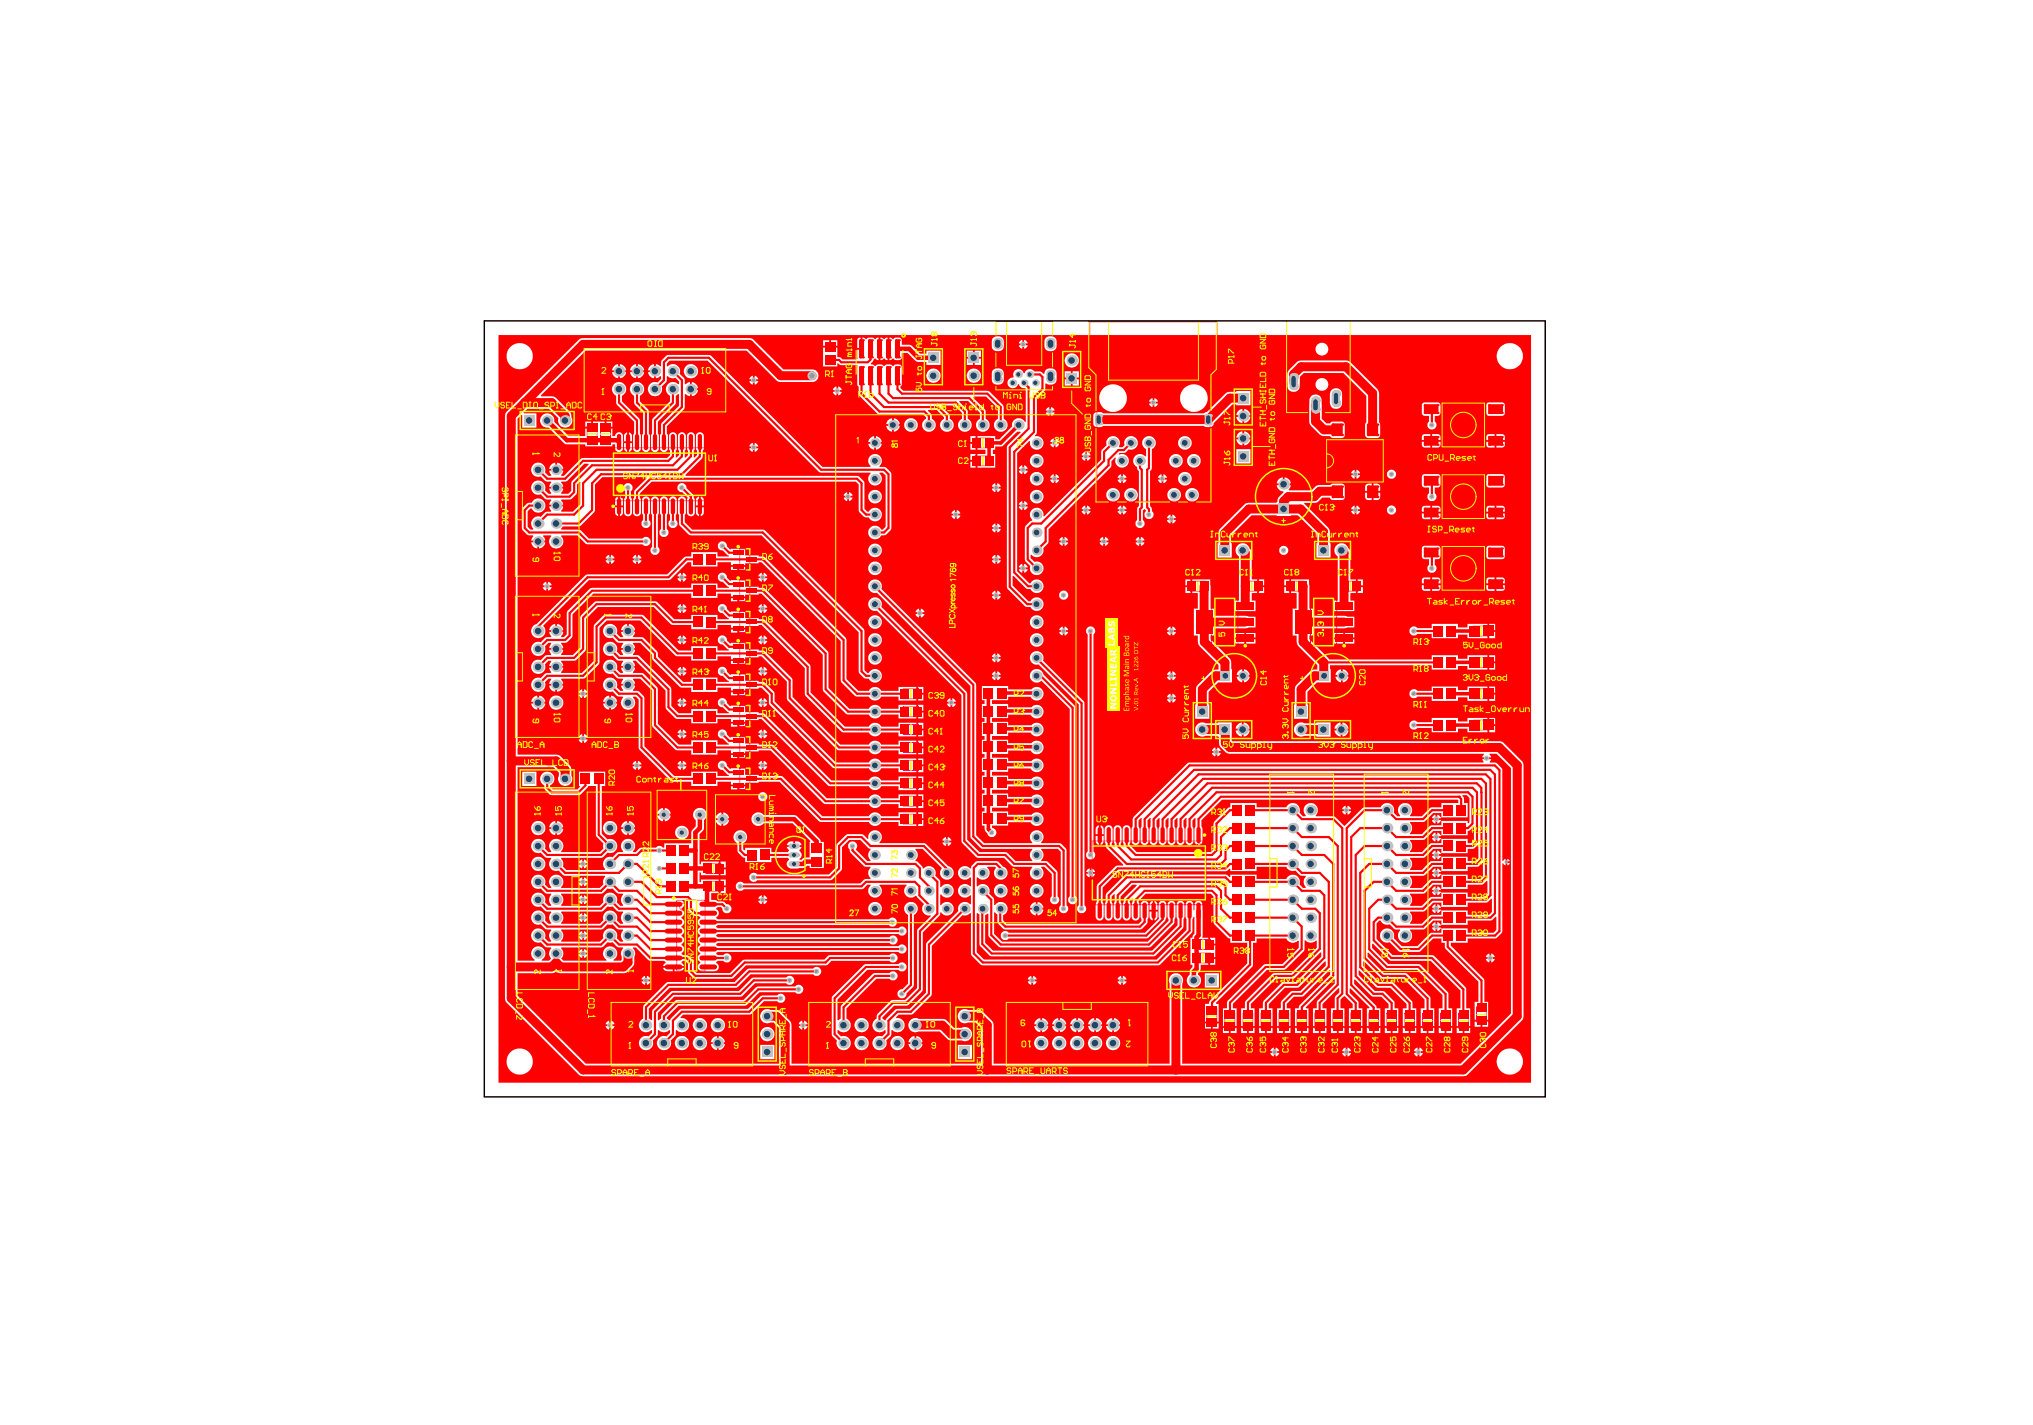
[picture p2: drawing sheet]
<svg xmlns="http://www.w3.org/2000/svg" width="287mm" height="201mm" viewBox="0 0 287 201" stroke-linecap="round" stroke-linejoin="round" font-family="sans-serif">
<g fill="none" stroke="#f0f" stroke-width=".14">
<path d="M153.8 45.4h17.9v7.6h-1v17.7h-16v-17.7h-.9zM82.8 60.2h1.4v2.1h-1.4zM84.7 60.2h1.4v2.1h-1.4zM86.5 63.2h13v7.5h-13zM104.4 77.4h1.4v3h-1.4zM137.6 61.8h2.1v1.4h-2.1zM137.6 64.3h2.1v1.4h-2.1zM104.4 81.9h1.4v2.9h-1.4zM104.4 86.3h1.4v3h-1.4zM104.4 90.7h1.4v3h-1.4zM104.4 95.1h1.4v3h-1.4zM104.4 99.6h1.4v2.9h-1.4z"/>
<path d="M127.4 97.2h2.2v1.4h-2.2zM127.4 99.7h2.2v1.4h-2.2zM167.9 82h2.2v1.4h-2.2zM170.9 84.4h3.7v6.7h-3.7zM175.5 82h2.2v1.4h-2.2zM181.9 82h2.1v1.4h-2.1zM184.9 84.4h3.7v6.7h-3.7zM189.5 82h2.1v1.4h-2.1zM207.9 88.3h2.1v1.5h-2.1zM207.9 92.8h2.1v1.4h-2.1zM207.9 97.2h2.1v1.4h-2.1zM104.4 104h1.4v3h-1.4z"/>
<path d="M104.4 108.4h1.4v3h-1.4zM127.4 102.2h2.2v1.5h-2.2zM127.4 104.8h2.2v1.4h-2.2zM127.4 107.3h2.2v1.4h-2.2zM127.4 109.8h2.2v1.4h-2.2zM127.4 112.4h2.2v1.4h-2.2zM127.4 114.9h2.2v1.4h-2.2zM154.1 118.7h16.1v9h-16.1zM207.9 101.6h2.1v1.4h-2.1zM95.5 127h4v10h-4zM99.6 121.8h2.1v1.5h-2.1zM99.6 124.4h2.1v1.4h-2.1z"/>
<path d="M168.6 132.6h2.2v1.4h-2.2zM168.6 134.5h2.2v1.4h-2.2zM170.3 142.3h1.4v2.2h-1.4zM172.8 143h1.4v2.1h-1.4zM175.3 143h1.4v2.1h-1.4zM177.9 143h1.4v2.1h-1.4zM180.4 143h1.4v2.1h-1.4zM182.9 143h1.4v2.1h-1.4zM185.5 143h1.4v2.1h-1.4zM188 143h1.4v2.1h-1.4zM190.6 143h1.3v2.1h-1.3zM193.1 143h1.4v2.1h-1.4z"/>
<path d="M195.6 143h1.4v2.1h-1.4zM198.2 143h1.3v2.1h-1.3zM200.7 143h1.4v2.1h-1.4zM203.2 143h1.4v2.1h-1.4zM205.8 143h1.4v2.1h-1.4zM208.3 142.1h1.4v2.1h-1.4z"/>
<circle cx="73.3" cy="50.3" r="2.73"/>
<circle cx="213" cy="50.3" r="2.73"/>
<circle cx="87.5" cy="69.8" r=".51"/>
<circle cx="169.2" cy="119.6" r=".51"/>
<circle cx="96.4" cy="128" r=".51"/>
<circle cx="73.3" cy="149.8" r="2.73"/>
<circle cx="213" cy="149.8" r="2.73"/>
</g>
<path d="M110.1 118.9a2.64 2.64 0 0 1 3.5-.4v4.3a2.63 2.63 0 0 1-3.5-.4 2.63 2.63 0 0 1 0-3.5z" fill="none" stroke="#f0f" stroke-width=".2"/>
<g fill="#f00">
<path d="M79.2 133.7h5.6l.3-.1 .6-.6h.4h.3l.6 .6 .9 .1v.1a1.02 1.02 0 0 0-.2 1.2v.4l-.1 .2h-1l-.1-.2a1.01 1.01 0 0 0 .3-1.5 1.01 1.01 0 0 0-1.5 0 1.01 1.01 0 0 0 .3 1.5v.2h-6.1l-.3-.3a.98 .98 0 0 0-.1-1.5zM82.4 133.9v.5h.5a.65 .65 0 0 0-.5-.5zM81.8 134.1l-.1 .3h.4v-.5zM82.4 134.7v.5a.58 .58 0 0 0 .5-.5zM81.7 134.7a.52 .52 0 0 0 .4 .5v-.5z"/>
<path d="M79.2 131.2h5.6l.3-.1 .6-.7 .4 .1 .3-.1 .6 .7 .9 .1v.1a.98 .98 0 0 0 0 1.5v.1h-.4l-.5-.5a1 1 0 0 0-.9-1.4 1 1 0 0 0-1 1.4l-.5 .5h-5.4l-.1-.1a.98 .98 0 0 0 0-1.5zM82.4 131.4v.5h.5a.65 .65 0 0 0-.5-.5zM81.8 131.6l-.1 .3h.4v-.5zM82.4 132.1v.5a.58 .58 0 0 0 .5-.5zM81.7 132.1a.52 .52 0 0 0 .4 .5v-.5z"/>
<path d="M79.2 126.1h5.6l.3-.1 .6-.6 .4 .1 .3-.1 .6 .6 .9 .1v.1a.98 .98 0 0 0 0 1.5v.1h-.4l-.5-.5a1 1 0 0 0-.9-1.3 1 1 0 0 0-1 1.3l-.5 .5h-5.4l-.1-.1a.98 .98 0 0 0 0-1.5zM82.4 126.3v.5h.5a.65 .65 0 0 0-.5-.5zM81.8 126.5l-.1 .3h.4v-.5zM82.4 127.1v.5a.58 .58 0 0 0 .5-.5zM81.7 127.1a.52 .52 0 0 0 .4 .5v-.5z"/>
<path d="M198.9 123.6h2l1.3-1.3h1.2v.6h-.2l-.4-.4v.5h.5v-.1h3.8v-.6h1.4l.6-.5h.1v1.8l-.4 .4h-1.7v-.6h-3.8v-.1h-.5v.5h.1l.3-.3h.2v.5l-1.5 .1-1.3 1.2h-1.7v-.1a1.04 1.04 0 0 0 0-1.5zM202.2 122.7l-.2 .3h.5v-.5zM202 123.3a.52 .52 0 0 0 .5 .5v-.5z"/>
<path d="M198.9 126.1h2l1.3-1.3h1.2v.6h-.2l-.4-.3v.5h.5v-.1h3.8v-.7h2.1l.5-.5h.1v1.9l-.3 .4h-2.4v-.6h-3.8v-.2h-.5v.5h.1l.3-.3h.2v.6h-1.5l-1.3 1.2h-1.7v-.1a1.04 1.04 0 0 0 0-1.5zM202.2 125.2l-.2 .4h.5v-.5zM202 125.8a.52 .52 0 0 0 .5 .5v-.5z"/>
<path d="M198.9 118.5h2l1.3-1.2h1.2v.5h-.2l-.4-.3v.5h.5v-.1h3.8v-.6l.3-.1 .4-.5 .1 .1v1.8l-.3 .4h-.5v-.6h-3.8v-.2h-.5v.5h.1l.3-.3h.2v.6h-1.5l-1.3 1.2h-1.7v-.1a1.04 1.04 0 0 0 0-1.5zM202.2 117.7l-.2 .3h.5v-.5zM202 118.2a.52 .52 0 0 0 .5 .5v-.5z"/>
<path d="M79.2 128.6h5.6l.3-.1 .6-.6 .4 .1 .3-.1 .6 .6 .9 .1v.2a.98 .98 0 0 0 0 1.4v.2h-.4l-.5-.6a1 1 0 0 0-.9-1.3 1 1 0 0 0-1 1.3l-.5 .6h-5.4l-.1-.2a.98 .98 0 0 0 0-1.4zM82.4 128.9v.5h.5a.65 .65 0 0 0-.5-.5zM81.8 129l-.1 .4h.4v-.5zM82.4 129.6v.5a.58 .58 0 0 0 .5-.5zM81.7 129.6a.52 .52 0 0 0 .4 .5v-.5z"/>
<path d="M198.9 128.6h2l1.3-1.2h1.2v.5l-.2 .1-.4-.4v.5h.5v-.1h3.8v-.6h2.5l.3-.1 .5-.5 .1 .1v1.8l-.4 .4h-3v-.6h-3.8v-.1h-.5v.4h.1l.3-.3h.2v.6h-1.5l-1.3 1.3h-1.7v-.2a1.04 1.04 0 0 0 0-1.4zM202.2 127.8l-.2 .3h.5v-.5zM202 128.4a.52 .52 0 0 0 .5 .4v-.4z"/>
<path d="M198.9 116h2l1.3-1.3h1.2v.6h-.2l-.4-.3v.5h.5v-.2h3.8v-2h-.6v-.7l-.2-.3v-.1h.6l.4 .4v3.4l-.1 .2-.1-.1v-.3h-3.8v-.1h-.5v.5h.1l.3-.3h.2v.6h-1.5l-1.3 1.2h-1.7v-.1a1.04 1.04 0 0 0 0-1.5zM202.2 115.1l-.2 .4h.5v-.5zM202 115.7a.52 .52 0 0 0 .5 .5v-.5z"/>
<path d="M198.9 121.1l2-.1 1.3-1.2h1.2v.5l-.2 .1-.4-.4v.5h.5v-.1h3.8v-.6a1.17 1.17 0 0 0 1.4-.6l.1 .1v1.8l-.4 .4h-1.1v-.6h-3.8v-.1h-.5v.5h.1l.3-.4 .2 .1v.5h-1.5l-1.3 1.3h-1.7v-.2a1.04 1.04 0 0 0 0-1.4zM202.2 120.2l-.2 .3h.5v-.5zM202 120.8a.52 .52 0 0 0 .5 .5v-.5z"/>
<path d="M70.3 47.3h145.7v105.5h-145.7zM124.2 47.6v3.2h.2l.3-.2 .5 .2v-3.2l-.2 .1-.2 .2zM125.5 47.6v3.2h.2l.2-.2 .4 .2h.5a.39 .39 0 0 0 .4-.4v-.6h.8l1.3 1.2 1.4 .1v.4h2v-2h-2v.4h-.9l-1.3-1.2-1.3-.1v-.6a.39 .39 0 0 0-.4-.4l-.5 .1-.2 .2zM116.1 49v2.7h2v-.4l.1-.1 .5 .3h2.2l.1 .2-.1 2.5 .2 .4 .1 1.1 2.6 2.7 .3 .1h6.1l.4 .4v.2a.96 .96 0 0 0-.3 1.5 .96 .96 0 0 0 1.5 0 .96 .96 0 0 0-.3-1.5l-.1-.5-.5-.6v-.2h1.2l1.1 1.1v.2a.96 .96 0 0 0-.4 1.5 .96 .96 0 0 0 1.5 0 .96 .96 0 0 0-.3-1.5l-.1-.7-1.1-1.1v-.1h1.9l1 1.1v.8a.96 .96 0 0 0-.3 1.5 .96 .96 0 0 0 1.5 0 .96 .96 0 0 0-.4-1.5v-1.2l-1.2-1.2 .1-.1h1.2l1.6 1.7v.8a.96 .96 0 0 0-.3 1.5 .96 .96 0 0 0 1.5 0 .96 .96 0 0 0-.3-1.5v-1l-.1-.3-1.8-1.7 .1-.1h1.8l1.7 1.6v1.5a.96 .96 0 0 0-.4 1.5 .96 .96 0 0 0 1.5 0 .96 .96 0 0 0-.3-1.5v-1.7l-.1-.3-2.1-1.9-12-.1-.4-.4 .2-.5v-2.4a.39 .39 0 0 0-.4-.4l-.5 .1-.2 .2-.6-.3-.5 .1-.2 .2-.5-.3-.6 .1-.3 .2-.2-.2-.3-.1-.1-.1 .6-.7 .6 .2v-3.2l-.3 .1-.2 .2-.5-.3-.5 .1-.4 .2-.2-.2-.2-.1v1.6h-.2v.2h-.6l.1 1.2-.1 .1h-2a.64 .64 0 0 0-.8-.3v-1.4zM144.5 48v.5h.5a.65 .65 0 0 0-.5-.5zM143.9 48.1l-.2 .4h.5v-.5zM117.2 48v.8h.9v-.8zM116.1 48v.8h.9v-.8zM121.1 47.7l-.2 .3v1.1h.5v-1.5zM144.5 48.7v.5a.58 .58 0 0 0 .5-.5zM143.7 48.7a.52 .52 0 0 0 .5 .5v-.5zM147.5 47.7a1.72 1.72 0 0 0-.1 1.5 .91 .91 0 0 0 1 .3 .91 .91 0 0 0 .7-.7 1.19 1.19 0 0 0-.3-1.1l-.5-.2h-.4zM140.1 47.7a1.82 1.82 0 0 0-.1 1.5 .91 .91 0 0 0 .9 .3 .91 .91 0 0 0 .7-.7 1.12 1.12 0 0 0-.3-1.2l-.6-.1zM185.6 49.3a.91 .91 0 0 0 1.8 0 .91 .91 0 0 0-1.8 0zM137.5 49.5v.9h.9v-.9zM136.4 49.5v.9h.9v-.9zM137.5 50.6v.9h.9v-.9zM136.4 50.6v.9h.9v-.9zM150.2 50.9a1.01 1.01 0 0 0 2 0 1.01 1.01 0 0 0-2 0zM211.1 50.3a1.9 1.9 0 0 0 3.8 0 1.9 1.9 0 0 0-3.8 0zM71.5 50.3a1.86 1.86 0 0 0 3.7 0 1.86 1.86 0 0 0-3.7 0zM91.7 51.7l-.3 .6h.9v-.9l-.4 .1zM90 51.4v.9h.9a.97 .97 0 0 0-.9-.9zM89.2 51.7l-.3 .6h.8v-.9l-.3 .1zM87.5 51.4v.9h.8a.97 .97 0 0 0-.8-.9zM86.6 51.7l-.3 .6h.9v-.9l-.4 .1zM143.1 52.3l-.1 .3v.6l-.1 .1a.76 .76 0 0 0-.8 .6 .76 .76 0 0 0 .6 .9 .76 .76 0 0 0 .9-.6h.1l.4 .5 .6 .2v4.6h-.1a.96 .96 0 0 0-1.2-.4 .96 .96 0 0 0-.6 1.1l-1.8 1.8h-.6v-.5h-2.5v2h1.1v.6h-1.1v1.9h2.5v-1.9h-.3v-.6h.3v-.5h1l2.1-2.1h.4l.1 .1-1.9 1.8-.1 .3v19.7l.1 .3 2.5 2.5 .8 .1a.96 .96 0 0 0 1.5 .3 .96 .96 0 0 0 0-1.5 .96 .96 0 0 0-1.5 .3h-.3l-2.2-2.2v-1.3h.1l1.7 1.7 .7 .1a.96 .96 0 0 0 1.5 .4 .96 .96 0 0 0 0-1.5 .96 .96 0 0 0-1.5 .3h-.2l-1.7-1.7v-16.7l1.7-1.7 .1 .1a.96 .96 0 0 0 .9 1.2 .96 .96 0 0 0 1-1.1 .96 .96 0 0 0-1.1-.8l-.1-.1 .2-.2 .1-.3v-4.8l1.1-1 .1-.3v-.7l.1-.1a.9 .9 0 0 0 1.5-.6v-.8a.87 .87 0 0 0-.9-.7 .87 .87 0 0 0-.9 .7l-.1 .1-.5-.4a1.62 1.62 0 0 1-1.2-.3h-.4a.69 .69 0 0 0-.5 .6h-.2a.76 .76 0 0 0-1.3-.4zM151.3 52.4v.9h.9v-.9zM150.2 52.4v.9h.9v-.9zM91.4 52.5v.1a.96 .96 0 0 0 .9 .8v-.9zM90 52.5v.9a.97 .97 0 0 0 .9-.9zM88.9 52.5v.1a.96 .96 0 0 0 .8 .8v-.9zM87.5 52.5v.9a.97 .97 0 0 0 .8-.9zM86.3 52.5l.1 .1a.96 .96 0 0 0 .8 .8v-.9zM96.5 52.4a1.01 1.01 0 0 0 2 0 1.01 1.01 0 0 0-2 0zM106.5 53v.5h.5a.65 .65 0 0 0-.5-.5zM105.9 53.2l-.2 .3h.5v-.5zM71.5 58.1l-.2 .2-.1 .4v82.2l.1 .4 .2 .2 10.3 10.3 .5 .1h124.1l.5-.1 7.8-7.8 .2-.4v-35.6l-.1-.4-2.7-2.8-.4-.2h-37.8l-.1-.1v-2.6h-2v.2h-1.7l-.2-.1a1.01 1.01 0 0 0-1.3 1 1.01 1.01 0 0 0 1.5 .8h1.7v.2h.2l.1 1.3a2.17 2.17 0 0 0 1.4 1.1h35.8l.1 .1-.3 .4h1.3l-.3-.4 .1-.1h.9l2.1 2v34.6l-7.1 7.1h-39.3v-11.3a1 1 0 0 0-.9-1.5 1 1 0 0 0-.9 1.5v11.3h-24.8v-5.4l-.1-.5-1.6-1.6-.5-.1h-1.4l-.2-.1a1.01 1.01 0 0 0-1.3 1.1 1.01 1.01 0 0 0 1.5 .8h1l.8 .7v5.1h-26.7v-5.4l-.1-.5-1.6-1.6-1.3-.1-.2-.1a1.01 1.01 0 0 0-1.3 1.1 1.01 1.01 0 0 0 1.5 .8h.4l.8 .7v5.1h-27.3l-9.6-9.6v-3.2h4.8l.5-.1 .2-.1 .1 .1 .5 .1h8.9a1.96 1.96 0 0 0 1.5-2.3 .93 .93 0 0 0-.2-1.2v-.1h.4l1.9 1.9h2.1l.2 .1v.2l-.2 .1-.2 .3h3l-.1-.3-.2-.1v-.2l.2-.1h.3l.4 .4v1.1l.1 .3 .6 .6 .3 .1h5.2l1.9-1.9h11.3l.3-.1 .5-.5h8.2a.64 .64 0 0 0 .9 .1 .64 .64 0 0 0 0-1 .64 .64 0 0 0-.9 .1h-8.4l-.3 .1-.5 .5h-11.2l-.3 .1-1.8 1.8h-4.7l-.4-.4v-1.1l-.1-.3-.7-.6-.7-.1-.2-.2v-.1l.2-.2a.64 .64 0 0 0-.2-1v-.1l.2-.1a.64 .64 0 0 0-.2-1v-.2l.2-.1a.64 .64 0 0 0-.2-1v-.1l.2-.1a.64 .64 0 0 0-.2-1.1v-.1l.2-.1a.64 .64 0 0 0-.2-1v-.1l.2-.2a.61 .61 0 0 0-.1-.9v-.1h.6l.2 .1v1.3l.8 .8a.82 .82 0 0 1 .9 .2v.2a.6 .6 0 0 0-.4 .5 .6 .6 0 0 0 .4 .6v.1a.6 .6 0 0 0-.4 .6 .6 .6 0 0 0 .4 .5v.2a.6 .6 0 0 0-.4 .6 .6 .6 0 0 0 .4 .5v.2a.6 .6 0 0 0-.4 .5 .6 .6 0 0 0 .4 .6v.1a.6 .6 0 0 0-.4 .6 .6 .6 0 0 0 .4 .5v.2a.6 .6 0 0 0-.4 .7 .6 .6 0 0 0 .6 .5l2-.1a.62 .62 0 0 0 .4-.6 .62 .62 0 0 0-.4-.5v-.2l.3-.1h.8a.64 .64 0 0 0 .9 .1 .64 .64 0 0 0 0-1 .64 .64 0 0 0-.9 .1h-.8l-.3-.2v-.1l.3-.2h25.5a.64 .64 0 0 0 .9 .1 .64 .64 0 0 0 0-.9 .64 .64 0 0 0-.9 0h-25.5l-.3-.1v-.2l.3-.1h24.2a.64 .64 0 0 0 .9 0 .64 .64 0 0 0 0-.9 .64 .64 0 0 0-.9 .1h-24.2l-.3-.2v-.2l.3-.1h25.5a.64 .64 0 0 0 .9 .1 .64 .64 0 0 0 0-1 .64 .64 0 0 0-.9 .1h-25.5l-.3-.2v-.1l.3-.2h24.1a.63 .63 0 0 0 .9 .1 .63 .63 0 0 0 0-.9 .63 .63 0 0 0-.9 0h-24.1l-.3-.1v-.2l.2-.1a.64 .64 0 0 0-.2-1v-.1l.3-.2h.4l.2 .2a.64 .64 0 0 0 .7 .7 .64 .64 0 0 0 .6-.7 .64 .64 0 0 0-.7-.6l-.4-.4h-.8a.97 .97 0 0 0-1-.2v-1h1.1v-1.9h-2.5v.4h-.2v-1.4h.2v.4h2.5v-1.9h-2.5v.4h-.2v-4.3l.6-.6v-1.4a.96 .96 0 0 0 .1-1.4 .96 .96 0 0 0-1.4 0 .96 .96 0 0 0 .2 1.4v.9l-.6 .7-.1 .2v1.5h-3.8v.6h-.2a.6 .6 0 0 0-.9 0h-2.1l-.3 .1-.5 .5h-.4v-.1a1.01 1.01 0 0 0 0-1.4 1.01 1.01 0 0 0-1.4 0 1.01 1.01 0 0 0 0 1.4v.1l-.9 .1-.6 .7-.1-.1a1.01 1.01 0 0 0-1.1 .5 1.01 1.01 0 0 0 .2 1.2l-.1 .2h-5.4l-.5-.5v-.1a.96 .96 0 0 0-.3-1l.1-.1h5.6l.3-.1 .6-.7h.1a1 1 0 0 0 1.3-1 1 1 0 0 0-1.4-.9l-.8-.8v-6.7h.5v-2h-3.7v2l.1 .1-.3 .4h-3.5l-.4-.4v-.2a1 1 0 0 0 .4-1.5 1 1 0 0 0-1.6 0 1 1 0 0 0 .4 1.5l.1 .7 .6 .6 .3 .1h4l1.1-1.1 .1-.2h1.1v6.9l.1 .3 .9 .9v.4v.3l-.5 .5h-5.4v-.1a1.01 1.01 0 0 0 0-1.4 1.01 1.01 0 0 0-1.5 0 1.01 1.01 0 0 0 .1 1.4l-.1 .1h-.3l-.5-.5v-.1a1.01 1.01 0 0 0-.9-1.2 1.01 1.01 0 0 0-1.1 1.1 1.01 1.01 0 0 0 1.4 .8l.6 .7 .8 .1 .1 .1a1 1 0 0 0-.2 1.3 1 1 0 0 0 1.2 .3l.6 .7 .3 .1h5.6l.1 .1a1.04 1.04 0 0 0-.3 1.1l-.5 .5h-5.4v-.2a1.01 1.01 0 0 0 0-1.4 1.01 1.01 0 0 0-1.5 0 1.01 1.01 0 0 0 .1 1.5l-.1 .1h-.3l-.5-.5v-.1a1.01 1.01 0 0 0-.9-1.3 1.01 1.01 0 0 0-1.1 1.2 1.01 1.01 0 0 0 1.4 .8l.6 .6 .8 .1 .1 .2a.98 .98 0 0 0 0 1.4l-.1 .1h-.3l-.5-.5v-.1a1.01 1.01 0 0 0-.9-1.2 1.01 1.01 0 0 0-1.1 1.1 1.01 1.01 0 0 0 1.4 .8l.6 .6 .8 .1 .1 .2a.98 .98 0 0 0 0 1.4l-.1 .2h-.3l-.5-.6v-.1a1.01 1.01 0 0 0-.9-1.2 1.01 1.01 0 0 0-1.1 1.1 1.01 1.01 0 0 0 1.4 .8l.6 .7 .8 .1 .1 .1a.98 .98 0 0 0 0 1.5l-.1 .1h-.3l-.5-.5v-.1a1.01 1.01 0 0 0-.9-1.3 1.01 1.01 0 0 0-1.1 1.1 1.01 1.01 0 0 0 1.4 .9l.6 .6 .8 .1 .1 .1a.98 .98 0 0 0 0 1.5l-.4 .3h-1v-.2a1.01 1.01 0 0 0 .3-1.5 1.01 1.01 0 0 0-1.5 0 1.01 1.01 0 0 0 .2 1.5v.2h-2.4v-27.3h5.1l.7 .7v.4a1 1 0 0 0 .9 1.5 1 1 0 0 0 .9-1.5 1.56 1.56 0 0 0-.2-1.4l-1.3-1.3-.4-.2h-5.7v-47.4l.5-.5h.2v1.7h2v-2h-1.8v-.1l.5-.5h3l1.4 1.3a1.01 1.01 0 0 0 1 1.3 1.01 1.01 0 0 0 .8-1.4l-.1-.6-2.2-2.3-.5-.1h-1.4l-.1-.1 6.3-6.3h22.7l4.4 4.3 .4 .1h4.7a.89 .89 0 0 0 .7-1 .89 .89 0 0 0-.9-.8h-4.1l-4.2-4.1-.4-.3h-23.9l-.4 .3zM136.4 53a1.01 1.01 0 0 0 2 0 1.01 1.01 0 0 0-2 0zM130.7 53a1.01 1.01 0 0 0 2 0 1.01 1.01 0 0 0-2 0zM106.5 53.8v.5a.58 .58 0 0 0 .5-.5zM105.7 53.8a.52 .52 0 0 0 .5 .5v-.5zM140.1 52.2a1.52 1.52 0 0 0-.2 1.3 .86 .86 0 0 0 .9 .8 .86 .86 0 0 0 .8-.8 1.52 1.52 0 0 0-.2-1.3l-.5-.2h-.5zM151.3 53.5v.9h.9v-.9zM150.2 53.5v.9h.9v-.9zM97.6 53.9v.9h.9a.97 .97 0 0 0-.9-.9zM118.2 54.5v.5h.6a.65 .65 0 0 0-.6-.5zM117.7 54.7l-.2 .3h.5v-.5zM185.6 54.3a.91 .91 0 0 0 1.8 0 .91 .91 0 0 0-1.8 0zM118.2 55.3v.5a.58 .58 0 0 0 .6-.5zM117.5 55.3a.52 .52 0 0 0 .5 .5v-.5zM97.6 55v.9a.97 .97 0 0 0 .9-.9zM162.9 56.2v.5h.5a.65 .65 0 0 0-.5-.5zM162.3 56.4l-.2 .3h.5v-.5zM154.4 58.3l-.2 .4v1.1a.52 .52 0 0 0 .5 .5h.5l.4-.2h14.2a.97 .97 0 0 0 1.4-.2v-.2l2.7-2.6h.5v.1h2v-2h-2v.1a1.67 1.67 0 0 0-1.5 .2l-2.6 2.7-.5 .1h-14.2a1.11 1.11 0 0 0-1.2 0zM162.9 56.9v.5a.58 .58 0 0 0 .5-.5zM162.1 56.9a.52 .52 0 0 0 .5 .5v-.5zM187.9 55l-.3 .6v1.3a.86 .86 0 0 0 .9 .8 .86 .86 0 0 0 .8-.8v-1.3a.86 .86 0 0 0-.5-.8 .86 .86 0 0 0-.9 .2zM148.3 57.4v.5h.5a.65 .65 0 0 0-.5-.5zM147.7 57.6l-.2 .3h.5v-.5zM166.5 56.2a1.95 1.95 0 0 0 3.9 0 1.95 1.95 0 0 0-3.9 0zM155.1 56.2a1.95 1.95 0 0 0 3.9 0 1.95 1.95 0 0 0-3.9 0zM175.5 57.7v.9h.9a.97 .97 0 0 0-.9-.9zM174.7 58l-.3 .6h.9v-.9l-.4 .1zM209.8 56.9l-.1 .3v1.1a.35 .35 0 0 0 .4 .4h1.8a.39 .39 0 0 0 .4-.4v-1.1a.39 .39 0 0 0-.4-.4h-1.8zM148.3 58.2v.5a.58 .58 0 0 0 .5-.5zM147.5 58.2a.52 .52 0 0 0 .5 .5v-.5zM175.5 58.8v.9a.97 .97 0 0 0 .9-.9zM174.4 58.8v.2a.96 .96 0 0 0 .9 .7v-.9zM126.1 59v.8h.8a.87 .87 0 0 0-.8-.8zM125.3 59.3l-.3 .5h.9v-.8zM85.6 59.5v.7h.8v-.7zM82.6 59.5v.7h.8v-.7zM200.7 56.9l-.1 .3v1.1a.39 .39 0 0 0 .4 .4h.6v.8a.63 .63 0 0 0-.1 .9 .63 .63 0 0 0 1 0 .63 .63 0 0 0-.1-.9v-.8h.4a.39 .39 0 0 0 .4-.4v-1.1a.39 .39 0 0 0-.4-.4h-1.8zM126.1 60.1v.8a.87 .87 0 0 0 .8-.8zM125 60.1a.87 .87 0 0 0 .9 .8v-.8zM127.6 60a.96 .96 0 0 0 1.9 0 .96 .96 0 0 0-1.9 0zM175.5 60.9v.8h.9a.97 .97 0 0 0-.9-.8zM174.7 61.2l-.3 .5h.9v-.8l-.4 .1zM181.9 52.2a1.78 1.78 0 0 0-.3 1.7v.2a.91 .91 0 0 0 .9 1.2 .91 .91 0 0 0 .9-1.2v-.9l.5-.6h5.6l3.3 3.3v3.7l-.2 .3v1.5a.43 .43 0 0 0 .4 .4h1.3a.43 .43 0 0 0 .4-.4v-1.5l-.1-.3v-4.1l-.2-.4-4.1-4.1-.4-.1h-6.6l-.4 .2zM185 55.9a1.74 1.74 0 0 0-.3 1.2v2.6l.3 .4 1.1 1.2a1.62 1.62 0 0 0 1.5 .2l.4 .3h1.3a.43 .43 0 0 0 .4-.4v-1.5a.43 .43 0 0 0-.4-.4h-1.3l-.4 .2h-.5l-.6-.6-.1-2.2a.91 .91 0 0 0-.3-1.1 .91 .91 0 0 0-1.1 .1zM211.1 61.3v.8h1.2v-.4a.39 .39 0 0 0-.4-.4zM209.8 61.4l-.1 .7h1.2v-.8h-.8zM202 61.3v.8h1.2v-.4a.39 .39 0 0 0-.4-.4zM200.7 61.4l-.1 .1v.6h1.2v-.8h-.8zM88.7 61v1.3h.5v-.8a.54 .54 0 0 0-.5-.5zM88.2 61.2l-.1 .1-.1 1h.5v-1.3zM136.9 61.5v.9h.7v-.9zM148.9 61.9v.5h.5a.65 .65 0 0 0-.5-.5zM148.3 62l-.1 .4h.5v-.5zM123.6 61.6v.8h.8a.87 .87 0 0 0-.8-.8zM122.8 61.8l-.3 .6h.8v-.8zM175.5 62v.9a.97 .97 0 0 0 .9-.9zM174.4 62v.1a.96 .96 0 0 0 .9 .8v-.9zM106.5 62.5v.5h.5a.65 .65 0 0 0-.5-.5zM105.9 62.7l-.2 .3h.5v-.5zM145.6 71.9a.95 .95 0 0 0 0 1.4v.2l-.3 .1-.6 .6-.1 .3v4.4l.1 .3 .7 .7a.96 .96 0 0 0 .8 1.2 .96 .96 0 0 0 1-1 .96 .96 0 0 0-1.3-.8l-.5-.5v-.5h.1a.96 .96 0 0 0 1.2 .2 .96 .96 0 0 0 .5-1.1l.7-.8v-1.9l8.8-8.7 .1-.9 .5-.6 .1 .1a.96 .96 0 0 0 .8 1.4 .96 .96 0 0 0 1-1.1 .96 .96 0 0 0-1.3-.7l-.1-.1 .2-.2a1.08 1.08 0 0 0 1.3-.5 .95 .95 0 0 0 1.2-.8 .95 .95 0 0 0-1-1.1 .95 .95 0 0 0-.8 1.3l-.3 .3h-.5v-.1a.95 .95 0 0 0-.8-1.5 .95 .95 0 0 0-1 1.3l-.7 .8v1.3l-8.1 8-.1-.1a.96 .96 0 0 0-.5-1 .96 .96 0 0 0-1.1 .1zM148.9 62.6v.5a.58 .58 0 0 0 .5-.5zM148.2 62.6a.52 .52 0 0 0 .5 .5v-.5zM211.1 62.3v.9h.8a.39 .39 0 0 0 .4-.4v-.5zM209.7 62.3v.5a.35 .35 0 0 0 .4 .4h.8v-.9zM202 62.3v.9h.8a.39 .39 0 0 0 .4-.4v-.5zM200.6 62.3v.5a.39 .39 0 0 0 .4 .4h.8v-.9zM123.6 62.6v.8a.87 .87 0 0 0 .8-.8zM122.5 62.6a.87 .87 0 0 0 .8 .8v-.8zM136.9 62.6v.9h.7v-.9zM166.2 62.5a.96 .96 0 0 0 1.9 0 .96 .96 0 0 0-1.9 0zM106.5 63.3v.4a.58 .58 0 0 0 .5-.4zM105.7 63.3a.52 .52 0 0 0 .5 .4v-.4zM88.7 62.5v1.3a.54 .54 0 0 0 .5-.6v-.7zM88 62.5v.7a.54 .54 0 0 0 .5 .6v-1.3zM89.2 54.2a1 1 0 0 0 .3 1.6v1l.1 .3 1.1 1.2v2.9l-.1 .3v1.7a.56 .56 0 0 0 .5 .6 .56 .56 0 0 0 .6-.6v-1.7l-.2-.3v-3.3l-1.2-1.3v-.8a1 1 0 0 0 .4-1.5 1 1 0 0 0-1.5-.1zM86.6 54.2a1 1 0 0 0 .3 1.6v1l.1 .3 2.5 2.4-.2 3.7a.56 .56 0 0 0 .6 .6 .56 .56 0 0 0 .5-.6v-1.7l-.1-.3-.1-2-2.5-2.6v-.8a1 1 0 0 0 .5-1.5 1 1 0 0 0-1.6-.1zM76.5 58.6a1 1 0 0 0-.2 1.2 1 1 0 0 0 1.1 .5l2.4 2.4h2.8v.3h3.8v-.3h.4v.5a.56 .56 0 0 0 .5 .6 .56 .56 0 0 0 .6-.6v-1.7a.56 .56 0 0 0-.6-.5 .56 .56 0 0 0-.5 .5h-.4v-1h-1v-.2h-.1v-.8h-1.6v.8h-.2v.2h-.9v1h-2.4l-2-2a1 1 0 0 0-.5-1.1 1 1 0 0 0-1.2 .2zM153.3 63.8v.5h.6a.65 .65 0 0 0-.6-.5zM152.8 63.9l-.2 .4h.5v-.5zM161.4 61.8a.94 .94 0 0 0 .3 1.6v1h-.1a.95 .95 0 0 0-1.5 0 .95 .95 0 0 0 .3 1.5v.3l.3 .3v4.9l-.3 .5v1.5a.63 .63 0 0 0 0 .9 .63 .63 0 0 0 .9 0 .63 .63 0 0 0-.1-.9v-1.4l.3-.1 .2 .2a.63 .63 0 0 0-.1 .9 .63 .63 0 0 0 .9 0 .63 .63 0 0 0 0-.9 .64 .64 0 0 0-.3-.7v-4.9l.3-.5v-2.6a.96 .96 0 0 0 .4-1.5 .96 .96 0 0 0-1.5-.1zM75.2 65.6a1 1 0 0 0-.1 1.2 1 1 0 0 0 1.2 .4l.6 .7 .8 .1 .1 .1-.3 .6h1.9l-.1-.4-.2-.2 .1-.1 .8-.1 2.4-2.5h.6v.2l-2.3 2.3-.1 .3v1.1l-.4 .4h-1l-.1-.1 .2-.3 .1-.4h-1.9l.3 .7-.1 .1h-.3l-.5-.5a1 1 0 0 0-.9-1.4 1 1 0 0 0-1.1 1.1 1 1 0 0 0 1.4 .9l.6 .6 .8 .1 .1 .1-.3 .6h1.9l-.1-.4-.2-.2 .1-.1h1.2l.3-.1 .7-.8v-1.2l.4-.4 .1 .1v3.1l-1.1 1h-1.6l-.1-.1 .2-.2 .1-.4h-1.9l.3 .6-.1 .1h-.7l-.7 .7h-.1a1.01 1.01 0 0 0-1.1 .5 1.01 1.01 0 0 0 .1 1.2v.1h-.4l-.4-.4v-2.1l.4-.4h.2a1.01 1.01 0 0 0 1.6 .3 1.01 1.01 0 0 0 0-1.5 1.01 1.01 0 0 0-1.6 .3l-.6 .1-.8 .8v2.7l.1 .3 .7 .6 .8 .1v.2l-.3 .6h2l-.1-.4-.2-.2 .1-.2h1l.1 .2a1.01 1.01 0 0 0-.1 1.4 1.01 1.01 0 0 0 1.5 0 1.01 1.01 0 0 0-.1-1.4l.1-.2h2.3l1.1 1.2 .3 .1h7.8a.64 .64 0 0 0 .9 .1 .64 .64 0 0 0 0-1 .64 .64 0 0 0-.9 .1h-7.6l-1.3-1.2-2.6-.1-.1-.1 .3-.3h2.4l2-2 .1-.3v-3.6l1.1-1.1h6.2l.1 .2-1.8 1.8v.9l-.2 .4v1.7a.56 .56 0 0 0 .6 .6 .56 .56 0 0 0 .5-.6v-1.7l-.1-.4v-.6l1.6-1.6h28.8l.4 .4 .1 3.7 .7 .8 .7 .1a.96 .96 0 0 0 1.4 .4 .96 .96 0 0 0 0-1.5 .96 .96 0 0 0-1.4 .3h-.2l-.5-.4v-3.8l-.8-.8h-24.4v-.2l2.4-2.5v-.9l.2-.4v-1.9a.57 .57 0 0 0-.7-.3 .57 .57 0 0 0-.4 .5v1.7l.1 .4v.6l-.3 .4-.2-.1 .1-.9 .1-.4v-1.9a.57 .57 0 0 0-.6-.3 .57 .57 0 0 0-.5 .5v1.7l.2 .4v.6l-.4 .4-.1-.1v-.9l.2-.4-.1-1.9a.57 .57 0 0 0-.6-.3 .57 .57 0 0 0-.5 .5v1.7l.2 .4v.6l-.4 .4-.1-.1v-.9l.2-.4v-1.9a.57 .57 0 0 0-.7-.3 .57 .57 0 0 0-.4 .5v1.7l.1 .4v.6l-.4 .4h-11.8l-.3 .1-2.4 2.5h-.4l-.1-.2 .2-.2 .1-.4h-1.9l.3 .6-.1 .2h-.3l-.5-.6v-.1a1.01 1.01 0 0 0-.5-1.1 1.01 1.01 0 0 0-1.2 .2zM136.9 64.1v.8h.7v-.8zM153.3 64.5v.5a.58 .58 0 0 0 .6-.5zM152.6 64.5a.52 .52 0 0 0 .5 .5v-.5zM174.4 63.4v2h2v-2zM136.9 65.2v.8h.7v-.8zM167.5 65a.96 .96 0 0 0 1.9 0 .96 .96 0 0 0-1.9 0zM164.9 65a1 1 0 0 0 2 0 1 1 0 0 0-2 0zM145.3 65a.96 .96 0 0 0 1.9 0 .96 .96 0 0 0-1.9 0zM144.5 65.7v.5h.5a.65 .65 0 0 0-.5-.5zM143.9 65.8l-.2 .4h.5v-.5zM78.6 65.3v.9h.8a.97 .97 0 0 0-.8-.9zM77.8 65.6l-.3 .6h.8v-.9l-.3 .1zM191.4 66.3v.5h.5a.65 .65 0 0 0-.5-.5zM190.8 66.5l-.2 .3h.5v-.5zM144.5 66.4v.5a.58 .58 0 0 0 .5-.5zM143.7 66.4a.52 .52 0 0 0 .5 .5v-.5zM164.1 66.9v.5h.5a.65 .65 0 0 0-.5-.5zM163.5 67.1l-.1 .3h.5v-.5zM158.4 66.9v.5h.5a.65 .65 0 0 0-.5-.5zM157.8 67.1l-.1 .3h.5v-.5zM148.9 66.9v.5h.5a.65 .65 0 0 0-.5-.5zM148.3 67.1l-.1 .3h.5v-.5zM191.4 67v.5a.58 .58 0 0 0 .5-.5zM190.6 67a.52 .52 0 0 0 .5 .5v-.5zM195.6 66.9a.7 .7 0 0 0 1.4 0 .7 .7 0 0 0-1.4 0zM164.1 67.7v.5a.58 .58 0 0 0 .5-.5zM163.4 67.7a.52 .52 0 0 0 .5 .5v-.5zM158.4 67.7v.5a.58 .58 0 0 0 .5-.5zM157.7 67.7a.52 .52 0 0 0 .5 .5v-.5zM148.9 67.7v.5a.58 .58 0 0 0 .5-.5zM148.2 67.7a.52 .52 0 0 0 .5 .5v-.5zM181.2 67.4v.8h.9a.97 .97 0 0 0-.9-.8zM180.4 67.6l-.3 .6h.9v-.8zM166.2 67.6a.96 .96 0 0 0 1.9 0 .96 .96 0 0 0-1.9 0zM145.3 67.6a.96 .96 0 0 0 1.9 0 .96 .96 0 0 0-1.9 0zM140.7 68.2v.5h.5a.65 .65 0 0 0-.5-.5zM140.1 68.4l-.2 .3h.5v-.5zM209.8 67l-.1 .3v1.1a.35 .35 0 0 0 .4 .4h1.8a.39 .39 0 0 0 .4-.4v-1.1a.39 .39 0 0 0-.4-.4h-1.8zM172.2 74.6l-.2 .2-.1 .4v1.5h-.1v2h2l-.1-3.1 2.9-2.9h3.5v.1l3-.1 2.7 2.7v1.3h-.1v2h2v-2h-.1v-1.6l-.1-.5-3.5-3.5v-.1h1.4a1.32 1.32 0 0 0 1.1-.8h1.1l.1 .2 .3 .2h1.3a.43 .43 0 0 0 .4-.5v-1.4a.43 .43 0 0 0-.4-.5h-1.3l-.3 .2h-1.5a1.32 1.32 0 0 0-1.2 .8h-3.2v-.1l.2-.3 .1-.3h-2v.1a.95 .95 0 0 0 .9 .7l.1 .2-.8 .8-.2 .6h-3.9l-.5 .1zM193.8 68.2v1.1h.9v-.6a.43 .43 0 0 0-.4-.5zM192.7 68.4l-.1 .3v.6h.9v-1.1h-.5zM140.7 68.9v.5a.58 .58 0 0 0 .5-.5zM139.9 68.9a.52 .52 0 0 0 .5 .5v-.5zM119.8 69.5v.5h.5a.65 .65 0 0 0-.5-.5zM119.2 69.6l-.2 .4h.5v-.5zM193.8 69.5v1.1h.5a.43 .43 0 0 0 .4-.5v-.6zM192.6 69.5v.6a.43 .43 0 0 0 .4 .5h.5v-1.1zM119.8 70.2v.5a.58 .58 0 0 0 .5-.5zM119 70.2a.52 .52 0 0 0 .5 .5v-.5zM200.7 67l-.1 .3v1.1a.39 .39 0 0 0 .4 .4h.6v.8a.63 .63 0 0 0-.1 .9 .63 .63 0 0 0 1 0 .63 .63 0 0 0-.1-.9v-.8h.4a.39 .39 0 0 0 .4-.4v-1.1a.39 .39 0 0 0-.4-.4h-1.8zM167.2 69.8a.96 .96 0 0 0 1.9 0 .96 .96 0 0 0-1.9 0zM164.7 69.8a.96 .96 0 0 0 1.9 0 .96 .96 0 0 0-1.9 0zM158.6 69.8a.96 .96 0 0 0 1.9 0 .96 .96 0 0 0-1.9 0zM156.1 69.8a.96 .96 0 0 0 1.9 0 .96 .96 0 0 0-1.9 0zM145.3 70.1a.96 .96 0 0 0 1.9 0 .96 .96 0 0 0-1.9 0zM122.5 70.1a.96 .96 0 0 0 1.9 0 .96 .96 0 0 0-1.9 0zM144.5 70.7v.5h.5a.65 .65 0 0 0-.5-.5zM143.9 70.9l-.2 .3h.5v-.5zM98.9 70.1v1.2h.4v-.7a.54 .54 0 0 0-.4-.5zM98.3 70.2l-.1 .2v.9h.4v-1.2zM87.5 70.1v1.2h.4v-.7a.54 .54 0 0 0-.4-.5zM86.9 70.2l-.1 .2v.9h.4v-1.2zM191.4 71.3v.6h.5a.65 .65 0 0 0-.5-.6zM190.8 71.5l-.2 .4h.5v-.6zM158.4 71.3v.6h.5a.65 .65 0 0 0-.5-.6zM157.8 71.5l-.1 .4h.5v-.6zM153.3 71.3v.6h.6a.65 .65 0 0 0-.6-.6zM152.8 71.5l-.2 .4h.5v-.6zM144.5 71.5v.5a.58 .58 0 0 0 .5-.5zM143.7 71.5a.52 .52 0 0 0 .5 .5v-.5zM211.1 71.4v.8h1.2v-.4a.39 .39 0 0 0-.4-.4zM209.8 71.5l-.1 .7h1.2v-.8h-.8zM202 71.4v.8h1.2v-.4a.39 .39 0 0 0-.4-.4zM200.7 71.5l-.1 .1v.6h1.2v-.8h-.8zM135 72v.5h.5a.65 .65 0 0 0-.5-.5zM134.4 72.2l-.2 .3h.5v-.5zM191.4 72.1v.5a.58 .58 0 0 0 .5-.5zM190.6 72.1a.52 .52 0 0 0 .5 .5v-.5zM158.4 72.1v.5a.58 .58 0 0 0 .5-.5zM157.7 72.1a.52 .52 0 0 0 .5 .5v-.5zM153.3 72.1v.5a.58 .58 0 0 0 .6-.5zM152.6 72.1a.52 .52 0 0 0 .5 .5v-.5zM195.6 72a.7 .7 0 0 0 1.4 0 .7 .7 0 0 0-1.4 0zM98.9 71.6v1.2a.54 .54 0 0 0 .4-.5v-.7zM98.2 71.6v.7a.54 .54 0 0 0 .4 .5v-1.2zM87.5 71.6v1.2a.54 .54 0 0 0 .4-.5v-.7zM86.8 71.6v.7a.54 .54 0 0 0 .4 .5v-1.2zM95.7 68.4a.63 .63 0 0 0-.1 .7 .63 .63 0 0 0 .7 .4l.7 .7-.1 .4v1.7a.56 .56 0 0 0 .6 .6 .56 .56 0 0 0 .5-.6v-1.7l-.2-.7-1-1a.64 .64 0 0 0-.3-.7 .64 .64 0 0 0-.8 .2zM88.1 68.4a.64 .64 0 0 0 .1 .9v.9l-.2 .4v1.7a.56 .56 0 0 0 .6 .6 .56 .56 0 0 0 .6-.6v-1.7l-.2-.4v-.9a.64 .64 0 0 0 .1-.9 .64 .64 0 0 0-1 0zM165.4 72.6v.5h.5a.65 .65 0 0 0-.5-.5zM164.8 72.8l-.1 .3h.4v-.5zM135 72.7v.5a.58 .58 0 0 0 .5-.5zM134.2 72.7a.52 .52 0 0 0 .5 .5v-.5zM211.1 72.5v.8h.8a.39 .39 0 0 0 .4-.4v-.4zM209.7 72.5v.4a.35 .35 0 0 0 .4 .4h.8v-.8zM202 72.5v.8h.8a.39 .39 0 0 0 .4-.4v-.4zM200.6 72.5v.4a.39 .39 0 0 0 .4 .4h.8v-.8zM165.4 73.4v.5a.58 .58 0 0 0 .5-.5zM164.7 73.4a.52 .52 0 0 0 .4 .5v-.5zM140.7 73.9v.5h.5a.65 .65 0 0 0-.5-.5zM140.1 74.1l-.2 .3h.5v-.5zM94.5 70.2l-.1 .4v1.7l.1 .4v.7a.63 .63 0 0 0 0 .9 .63 .63 0 0 0 .9 0 .63 .63 0 0 0-.1-.9v-.7l.2-.4v-1.7a.56 .56 0 0 0-.3-.5 .56 .56 0 0 0-.7 .1zM90.7 70.2l-.1 .4v1.7l.1 .4v.7a.63 .63 0 0 0 0 .9 .63 .63 0 0 0 .9 0 .63 .63 0 0 0-.1-.9v-.7l.2-.4v-1.7a.56 .56 0 0 0-.4-.5 .56 .56 0 0 0-.6 .1zM92.5 51.4v2l.4-.1 .2-.2h.2v.4l-.5 .5a1 1 0 0 0-1.4 .8 1 1 0 0 0 1.1 1.1 1 1 0 0 0 .8-1.3l.7-.6 .1-.9h.1a1.05 1.05 0 0 0 1.1 .2l.5 .5v.4h-.1a1 1 0 0 0-1.6 .1 1 1 0 0 0 .4 1.5v.8l-2.5 2.6v2l-.2 .3v1.7a.56 .56 0 0 0 .6 .6 .56 .56 0 0 0 .6-.6l-.2-3.7 2.4-2.4 .1-.3v-1l.4-.2h.1v1.7l-2.5 2.5v1.4l-.2 .3v1.7a.56 .56 0 0 0 .6 .6 .56 .56 0 0 0 .5-.6v-1.7l-.1-.3v-1.1l2.4-2.4 .1-.3v-1.8h.1l.3 .2 .3 .1v-2l-.3 .1-.3 .2h-.1l-.1-.9-.6-.6a1 1 0 0 0-.4-1.2 1 1 0 0 0-1.3 .2h-.1v-.4l.4-.4h5.3l15.7 15.7 .3 .1h7v.1a.96 .96 0 0 0-.1 1.4 .96 .96 0 0 0 1.4 0 .96 .96 0 0 0 0-1.4v-.1h.4l.4 .4v7.2l-.4 .4h-.2a.96 .96 0 0 0-1.5-.3 .96 .96 0 0 0 0 1.5 .96 .96 0 0 0 1.5-.4l.7-.1 .7-.7 .1-7.8-.2-.3-.6-.6-.9-.1v-.1a.96 .96 0 0 0 0-1.4 .96 .96 0 0 0-1.4 0 .96 .96 0 0 0 .1 1.4v.1h-6.8l-15.8-15.8h-6.1l-.7 .7-.1 .9h-.2l-.2-.2zM140.7 74.6v.5a.58 .58 0 0 0 .5-.5zM139.9 74.6a.52 .52 0 0 0 .5 .5v-.5zM93.3 70.2l-.2 .4v1.7l.2 .4v2a.63 .63 0 0 0-.1 .9 .63 .63 0 0 0 .9 0 .63 .63 0 0 0 0-.9v-2l.1-.4v-1.7a.56 .56 0 0 0-.3-.5 .56 .56 0 0 0-.6 .1zM161 75.8v.5h.5a.65 .65 0 0 0-.5-.5zM160.4 75.9l-.2 .4h.5v-.5zM155.9 75.8v.5h.5a.65 .65 0 0 0-.5-.5zM155.3 75.9l-.2 .4h.5v-.5zM150.2 75.8v.5h.5a.65 .65 0 0 0-.5-.5zM149.6 75.9l-.2 .4h.5v-.5zM161 76.5v.5a.58 .58 0 0 0 .5-.5zM160.2 76.5a.52 .52 0 0 0 .5 .5v-.5zM155.9 76.5v.5a.58 .58 0 0 0 .5-.5zM155.1 76.5a.52 .52 0 0 0 .5 .5v-.5zM150.2 76.5v.5a.58 .58 0 0 0 .5-.5zM149.4 76.5a.52 .52 0 0 0 .5 .5v-.5zM76.1 76.5v.9a.97 .97 0 0 0 .8-.9zM74.9 76.5l.1 .2a.96 .96 0 0 0 .8 .7v-.9zM180.4 77.7a.65 .65 0 0 0 1.3 0 .65 .65 0 0 0-1.3 0zM92 70.2l-.2 .4v1.7l.2 .4v4.5a.63 .63 0 0 0-.1 .9 .63 .63 0 0 0 1 0 .63 .63 0 0 0-.1-.9v-4.5l.2-.4v-1.7a.56 .56 0 0 0-.4-.5 .56 .56 0 0 0-.6 .1zM75.2 88.3a1.02 1.02 0 0 0 .1 1.5 1.02 1.02 0 0 0 1.4-.1 1.02 1.02 0 0 0-.1-1.4l6.5-6.4h11.2l.3-.1 2.4-2.5h.5v.6h3.7v-.6h1.9v.4h2v-.2h1.9v-.2h.4l11.2 11.2v5.5l.1 .3 1.9 1.9 .3 .1h1.7a.95 .95 0 0 0 .8 .6 .95 .95 0 0 0 .9-.6h2.5v.6h2.5v-2h-2.5v.6h-2.5a.95 .95 0 0 0-.9-.6 .95 .95 0 0 0-.8 .6h-1.5l-1.7-1.7v-5.5l-.1-.3-11.4-11.4-.9-.1v-.1h-1.9v-1h-2l-.1 .1-.5-.4a.64 .64 0 0 0-.6-.7 .64 .64 0 0 0-.6 .6 .64 .64 0 0 0 .7 .7l.6 .6 .2 .1v.1h-1.6v-.6h-3.7v.6l-1 .1-2.4 2.5h-11.4l-7 7zM122.5 77.7a.96 .96 0 0 0 1.9 0 .96 .96 0 0 0-1.9 0zM140.7 78.3v.5h.5a.65 .65 0 0 0-.5-.5zM140.1 78.5l-.2 .3h.5v-.5zM90 78.3v.5h.5a.65 .65 0 0 0-.5-.5zM89.4 78.5l-.1 .3h.4v-.5zM86.2 78.3v.5h.5a.65 .65 0 0 0-.5-.5zM85.6 78.5l-.1 .3h.4v-.5zM209.8 77.1l-.1 .3v1.1a.35 .35 0 0 0 .4 .4h1.8a.39 .39 0 0 0 .4-.4v-1.1a.39 .39 0 0 0-.4-.4h-1.8zM140.7 79.1v.4a.58 .58 0 0 0 .5-.4zM139.9 79.1a.52 .52 0 0 0 .5 .4v-.4zM90 79.1v.4a.58 .58 0 0 0 .5-.4zM89.3 79.1a.52 .52 0 0 0 .4 .4v-.4zM86.2 79.1v.4a.58 .58 0 0 0 .5-.4zM85.5 79.1a.52 .52 0 0 0 .4 .4v-.4zM144.5 79.6v.5h.5a.65 .65 0 0 0-.5-.5zM143.9 79.7l-.2 .4h.5v-.5zM104.3 80v.4h.8v-.4zM103.1 80v.4h.9v-.4zM144.5 80.3v.5a.58 .58 0 0 0 .5-.5zM143.7 80.3a.52 .52 0 0 0 .5 .5v-.5zM200.7 77.1l-.1 .3v1.1a.39 .39 0 0 0 .4 .4h.6v.8a.63 .63 0 0 0-.1 .9 .63 .63 0 0 0 1 0 .63 .63 0 0 0-.1-.9v-.8h.4a.39 .39 0 0 0 .4-.4v-1.1a.39 .39 0 0 0-.4-.4h-1.8zM122.5 80.2a.96 .96 0 0 0 1.9 0 .96 .96 0 0 0-1.9 0zM107.7 80.8v.5h.5a.65 .65 0 0 0-.5-.5zM107.1 81l-.1 .3h.5v-.5zM96.3 80.8v.5h.5a.65 .65 0 0 0-.5-.5zM95.7 81l-.1 .3h.5v-.5zM107.7 81.6v.5a.58 .58 0 0 0 .5-.5zM107 81.6a.52 .52 0 0 0 .5 .5v-.5zM96.3 81.6v.5a.58 .58 0 0 0 .5-.5zM95.6 81.6a.52 .52 0 0 0 .5 .5v-.5zM211.1 81.5v.8h1.2v-.4a.39 .39 0 0 0-.4-.4zM209.8 81.6l-.1 .7h1.2v-.8h-.8zM202 81.5v.8h1.2v-.4a.39 .39 0 0 0-.4-.4zM200.7 81.6l-.1 .1v.6h1.2v-.8h-.8zM181.2 81.8v.8h.7v-.8zM167.2 81.8v.8h.7v-.8zM77.3 82.1v.5h.5a.65 .65 0 0 0-.5-.5zM76.7 82.3l-.1 .3h.5v-.5zM191.5 81.8v.8h.8v-.8zM177.6 81.8v.8h.7v-.8zM75.2 90.9a1 1 0 0 0 .5 1.6 1 1 0 0 0 1.2-1.3l.5-.5h.3l.1 .1-.3 .6h1.9l-.1-.3-.2-.3 .1-.1 .8-.1 .7-.8 .1-3.1 2.9-2.9h13.8v.6h3.7v-.6h1.9v.4h2v-.3h1.9v-.1h.4l8.7 8.6v4.9l.1 .3 3.1 3.1 .3 .1h3a.95 .95 0 0 0 .8 .6 .95 .95 0 0 0 .9-.6h2.5v.6h2.5v-1.9h-2.5v.5h-2.5a.95 .95 0 0 0-.9-.5 .95 .95 0 0 0-.8 .5h-2.8l-2.9-2.9v-4.9l-.1-.3-8.9-8.8-.9-.1v-.2h-1.9v-.9h-2l-.1 .1-.5-.5a.64 .64 0 0 0-.6-.7 .64 .64 0 0 0-.6 .7 .64 .64 0 0 0 .7 .6l.6 .6 .2 .1v.2h-1.6v-.7h-3.7v.7h-14.1l-3.3 3.2-.1 .3v3l-.4 .4h-.4l-.1-.1 .2-.2 .1-.4h-1.9l.3 .6-.1 .1h-.7l-.7 .7h-.1a.96 .96 0 0 0-1 .3zM77.3 82.9v.4a.58 .58 0 0 0 .5-.4zM76.6 82.9a.52 .52 0 0 0 .5 .4v-.4zM211.1 82.6v.8h.8a.39 .39 0 0 0 .4-.4v-.4zM209.7 82.6v.4a.35 .35 0 0 0 .4 .4h.8v-.8zM202 82.6v.8h.8a.39 .39 0 0 0 .4-.4v-.4zM200.6 82.6v.4a.39 .39 0 0 0 .4 .4h.8v-.8zM181.2 82.9v.8h.7v-.8zM167.2 82.9v.8h.7v-.8zM191.5 82.9v.8h.8v-.8zM177.6 82.9v.8h.7v-.8zM188.6 77a.99 .99 0 0 0 .1 1.5v6.2h-.5v1.5h2.9v-1.5h-.6v-1h.8v-1.9l-.8-.1v-3.7a2.12 2.12 0 0 0-1-1.3 .96 .96 0 0 0-.9 .3zM174.6 77a.99 .99 0 0 0 .2 1.5v6.2h-.6v1.5h2.9v-1.5h-.5v-1h.7v-1.9l-.7-.1v-3.7a2.26 2.26 0 0 0-1-1.3 .96 .96 0 0 0-1 .3zM140.7 83.4v.5h.5a.65 .65 0 0 0-.5-.5zM140.1 83.5l-.2 .4h.5v-.5zM140.7 84.1v.5a.58 .58 0 0 0 .5-.5zM139.9 84.1a.52 .52 0 0 0 .5 .5v-.5zM149.4 84a.65 .65 0 0 0 1.3 0 .65 .65 0 0 0-1.3 0zM104.3 84.4v.4h.8v-.4zM103.1 84.4v.4h.9v-.4zM107.7 85.3v.5h.5a.65 .65 0 0 0-.5-.5zM107.1 85.4l-.1 .4h.5v-.5zM96.3 85.3v.5h.5a.65 .65 0 0 0-.5-.5zM95.7 85.4l-.1 .4h.5v-.5zM129.9 85.9v.5h.5a.65 .65 0 0 0-.5-.5zM129.3 86.1l-.1 .3h.5v-.5zM107.7 86v.5a.58 .58 0 0 0 .5-.5zM107 86a.52 .52 0 0 0 .5 .5v-.5zM96.3 86v.5a.58 .58 0 0 0 .5-.5zM95.6 86a.52 .52 0 0 0 .5 .5v-.5zM129.9 86.6v.5a.58 .58 0 0 0 .5-.5zM129.2 86.6a.52 .52 0 0 0 .5 .5v-.5zM199 88.6a.64 .64 0 0 0 0 .9 .64 .64 0 0 0 1-.1h2v.7h3.7v-.5h1.3v.5h2.8v-2.1h-2.8v.5h-1.3v-.5h-3.7v.6h-2a.58 .58 0 0 0-1 0zM145.3 87.8a.96 .96 0 0 0 1.9 0 .96 .96 0 0 0-1.9 0zM122.5 87.8a.96 .96 0 0 0 1.9 0 .96 .96 0 0 0-1.9 0zM210.1 88v.9h.8v-.9zM165.4 88.4v.5h.5a.65 .65 0 0 0-.5-.5zM164.8 88.6l-.1 .3h.4v-.5zM150.2 88.4v.5h.5a.65 .65 0 0 0-.5-.5zM149.6 88.6l-.2 .3h.5v-.5zM88.7 88.1v.8h.9a.97 .97 0 0 0-.9-.8zM87.9 88.3l-.3 .6h.9v-.8l-.4 .1zM78.6 88.1v.8h.8a.97 .97 0 0 0-.8-.8zM77.8 88.3l-.3 .6h.8v-.8l-.3 .1zM104.3 88.8v.5h.8v-.5zM103.1 88.8v.5h.9v-.5zM165.4 89.2v.5a.58 .58 0 0 0 .5-.5zM164.7 89.2a.52 .52 0 0 0 .4 .5v-.5zM150.2 89.2v.5a.58 .58 0 0 0 .5-.5zM149.4 89.2a.52 .52 0 0 0 .5 .5v-.5zM189.7 89.3v.7h1.4v-.7zM188.2 89.3v.7h1.3v-.7zM175.8 89.3v.7h1.3v-.7zM174.2 89.3v.7h1.3v-.7zM210.1 89.2v.9h.8v-.9zM107.7 89.7v.5h.5a.65 .65 0 0 0-.5-.5zM107.1 89.9l-.1 .3h.5v-.5zM96.3 89.7v.5h.5a.65 .65 0 0 0-.5-.5zM95.7 89.9l-.1 .3h.5v-.5zM189.7 90.2v.6h1.4v-.6zM188.2 90.2v.6h1.3v-.6zM175.8 90.2v.6h1.3v-.6zM174.2 90.2v.6h1.3v-.6zM107.7 90.4v.5a.58 .58 0 0 0 .5-.5zM107 90.4a.52 .52 0 0 0 .5 .5v-.5zM96.3 90.4v.5a.58 .58 0 0 0 .5-.5zM95.6 90.4a.52 .52 0 0 0 .5 .5v-.5zM145.3 90.3a.96 .96 0 0 0 1.9 0 .96 .96 0 0 0-1.9 0zM122.5 90.3a.96 .96 0 0 0 1.9 0 .96 .96 0 0 0-1.9 0zM140.7 92.2v.5h.5a.65 .65 0 0 0-.5-.5zM140.1 92.4l-.2 .3h.5v-.5zM210.1 92.5v.8h.8v-.8zM140.7 93v.4a.58 .58 0 0 0 .5-.4zM139.9 93a.52 .52 0 0 0 .5 .4v-.4zM104.3 93.3v.4h.8v-.4zM103.1 93.3v.4h.9v-.4zM122.5 92.8a.96 .96 0 0 0 1.9 0 .96 .96 0 0 0-1.9 0zM210.1 93.6v.9h.8v-.9zM182.1 81.8v1.9h.8v2.2h-.5v3.8h.5a1.73 1.73 0 0 0 .3 1.5l2.6 2.6v.7a1.15 1.15 0 0 0-1 .2l-2 2.1-.1 .5v2.1h-.2v2h2l-.1-3.8 1.4-1.3h1.9v-1.9h-.1v-.5h14.4v.6h3.7v-.5h1.3v.5h2.8v-2h-2.8v.5h-1.3v-.5h-3.7v.6h-14.5l-2.8-2.9v-.5h.6v-1h4.3l.5-.2h1v-1.5h-1l-.5-.1h-4.3v-1h-.6v-4.1zM107.7 94.1v.5h.5a.65 .65 0 0 0-.5-.5zM107.1 94.3l-.1 .3h.5v-.5zM96.3 94.1v.5h.5a.65 .65 0 0 0-.5-.5zM95.7 94.3l-.1 .3h.5v-.5zM189.4 94.5v.7h.8v-.1a.95 .95 0 0 0-.8-.6zM188.7 94.7l-.3 .5h.8v-.7zM175.5 94.5v.7h.8v-.1a.95 .95 0 0 0-.8-.6zM174.7 94.7l-.2 .5h.7v-.7zM165.4 94.7v.5h.5a.65 .65 0 0 0-.5-.5zM164.8 94.9l-.1 .3h.4v-.5zM140.7 94.7v.5h.5a.65 .65 0 0 0-.5-.5zM140.1 94.9l-.2 .3h.5v-.5zM107.7 94.9v.4a.58 .58 0 0 0 .5-.4zM107 94.9a.52 .52 0 0 0 .5 .4v-.4zM96.3 94.9v.4a.58 .58 0 0 0 .5-.4zM95.6 94.9a.52 .52 0 0 0 .5 .4v-.4zM165.4 95.5v.5a.58 .58 0 0 0 .5-.5zM164.7 95.5a.52 .52 0 0 0 .4 .5v-.5zM140.7 95.5v.5a.58 .58 0 0 0 .5-.5zM139.9 95.5a.52 .52 0 0 0 .5 .5v-.5zM189.4 95.5v.8a.88 .88 0 0 0 .8-.8zM188.4 95.5v.1a.87 .87 0 0 0 .8 .7v-.8zM175.5 95.5v.8a.88 .88 0 0 0 .8-.8zM174.5 95.5v.1a.87 .87 0 0 0 .7 .7v-.8zM168.2 81.8v1.9h.8v2.2h-.6v3.8h.6a1.73 1.73 0 0 0 .3 1.5l2.6 2.6v.7a1.15 1.15 0 0 0-1 .2l-2.1 2.1-.1 .5v2.1h-.1v2h2l-.1-3.8 1.3-1.3h2v-1.9h-.1a1.68 1.68 0 0 0-.3-1.5l-2.6-2.7v-.5h.5v-1h4.4l.5-.2h.9v-1.5h-.9l-.5-.1h-4.4v-1h-.5l-.1-4.1zM95.8 70.2l-.2 .4v1.7l.2 .4v1.3l1.5 1.5h10.1l13.7 13.7 .1 5.7 .7 .8 .7 .1a.96 .96 0 0 0 1.4 .3 .96 .96 0 0 0 0-1.5 .96 .96 0 0 0-1.4 .4h-.2l-.5-.4v-5.6l-.1-.3-13.9-13.9-.3-.1h-10l-1-1v-1l.2-.4v-1.7a.56 .56 0 0 0-.4-.5 .56 .56 0 0 0-.6 .1zM199 97.4a.64 .64 0 0 0 0 1 .64 .64 0 0 0 1-.1h2v.6h3.7v-.5h1.3v.5h2.8v-2h-2.8v.5h-1.3v-.5h-3.7v.6h-2a.58 .58 0 0 0-1-.1zM78.6 96.8v.8a.97 .97 0 0 0 .8-.8zM77.5 96.8v.1a.96 .96 0 0 0 .8 .7v-.8zM210.1 96.9v.9h.8v-.9zM82.4 97.3v.5h.5a.65 .65 0 0 0-.5-.5zM81.8 97.4l-.1 .4h.4v-.5zM129.5 96.9v.9h.8v-.9zM104.3 97.7v.4h.8v-.4zM103.1 97.7v.4h.9v-.4zM165.4 97.9v.5h.5a.65 .65 0 0 0-.5-.5zM164.8 98.1l-.1 .3h.4v-.5zM82.4 98v.5a.58 .58 0 0 0 .5-.5zM81.7 98a.52 .52 0 0 0 .4 .5v-.5zM129.5 98v.9h.8v-.9zM138.5 96.8v2h.4v.5h-.4v2h.4v.6h-.4v2h.4v.5h-.4v2h.4v.5h-.4v2h.4v.5h-.4v2h.4v.6h-.4v2h.4v.5h-.4v2h.4a1.01 1.01 0 0 0 .4 1.1 .66 .66 0 0 0 .7 .5 .66 .66 0 0 0 .6-.7 .66 .66 0 0 0-.7-.6v-.3h2.3v-.5h3.2a.96 .96 0 0 0 1.4 .4 .96 .96 0 0 0 .2-1.4 .96 .96 0 0 0-1.5 0h-3.3v-.5h-2.3v-.5h2.3v-.5h3.2a.96 .96 0 0 0 1.4 .4 .96 .96 0 0 0 .2-1.5 .96 .96 0 0 0-1.5 .1h-3.3v-.5h-2.3v-.6h2.3v-.4h3.2a.96 .96 0 0 0 1.4 .3 .96 .96 0 0 0 .2-1.4 .96 .96 0 0 0-1.5 0h-3.3v-.5h-2.3v-.5h2.3v-.5h3.2a.96 .96 0 0 0 1.4 .4 .96 .96 0 0 0 .2-1.4 .96 .96 0 0 0-1.5 0h-3.3v-.5h-2.3v-.5h2.3v-.5h3.2a.96 .96 0 0 0 1.4 .4 .96 .96 0 0 0 .2-1.5 .96 .96 0 0 0-1.5 .1h-3.3v-.5h-2.3v-.5h2.3v-.5h3.2a.96 .96 0 0 0 1.4 .4 .96 .96 0 0 0 .2-1.5 .96 .96 0 0 0-1.5 0h-3.3v-.4h-2.3v-.6h2.3v-.4h3.2a.96 .96 0 0 0 1.4 .3 .96 .96 0 0 0 .2-1.4 .96 .96 0 0 0-1.5 0h-3.3v-.5h-2.3v-.5h2.3v-.5h3.2a.96 .96 0 0 0 1.4 .4 .96 .96 0 0 0 .2-1.4 .96 .96 0 0 0-1.5 0h-3.3v-.5zM210.1 98v.9h.8v-.9zM134.3 98.5v.5h.5a.65 .65 0 0 0-.5-.5zM133.8 98.7l-.2 .3h.5v-.5zM107.7 98.5v.5h.5a.65 .65 0 0 0-.5-.5zM107.1 98.7l-.1 .3h.5v-.5zM96.3 98.5v.5h.5a.65 .65 0 0 0-.5-.5zM95.7 98.7l-.1 .3h.5v-.5zM86.2 98.2v.8h.9a.97 .97 0 0 0-.9-.8zM85.4 98.4l-.3 .6h.8v-.8l-.3 .1zM76.1 98.2v.8h.8a.97 .97 0 0 0-.8-.8zM75.2 98.4l-.3 .6h.9v-.8l-.4 .1zM165.4 98.7v.4a.58 .58 0 0 0 .5-.4zM164.7 98.7a.52 .52 0 0 0 .4 .4v-.4zM134.3 99.3v.5a.58 .58 0 0 0 .5-.5zM133.6 99.3a.52 .52 0 0 0 .5 .5v-.5zM107.7 99.3v.5a.58 .58 0 0 0 .5-.5zM107 99.3a.52 .52 0 0 0 .5 .5v-.5zM96.3 99.3v.5a.58 .58 0 0 0 .5-.5zM95.6 99.3a.52 .52 0 0 0 .5 .5v-.5zM86.2 99.3v.8a.97 .97 0 0 0 .9-.8zM85.1 99.3v.1a.96 .96 0 0 0 .8 .7v-.8zM76.1 99.3v.8a.97 .97 0 0 0 .8-.8zM74.9 99.3l.1 .1a.96 .96 0 0 0 .8 .7v-.8zM77.5 99.2a1.01 1.01 0 0 0 2 0 1.01 1.01 0 0 0-2 0zM129.5 99.5v.8h.8v-.8zM129.5 100.5v.9h.8v-.9zM199 101.9a.64 .64 0 0 0 0 .9 .64 .64 0 0 0 1-.1h2v.6h3.7v-.5h1.3v.5h2.8v-2h-2.8v.5h-1.3v-.5h-3.7v.6h-2a.58 .58 0 0 0-1 0zM210.1 101.3v.9h.8v-.9zM104.3 102.1v.4h.8v-.4zM103.1 102.1v.4h.9v-.4zM189.4 102v.8h.8v-.1a.96 .96 0 0 0-.8-.7zM188.6 102.2l-.2 .2-.1 .4h.8v-.8l-.3 .1zM175.4 102v.8h.9v-.1a.96 .96 0 0 0-.9-.7zM174.6 102.2l-.2 .2-.1 .4h.9v-.8l-.4 .1zM129.5 102v.8h.8v-.8zM210.1 102.4v.9h.8v-.9zM107.7 102.9v.6h.5a.65 .65 0 0 0-.5-.6zM107.1 103.1l-.1 .4h.5v-.6zM96.3 102.9v.6h.5a.65 .65 0 0 0-.5-.6zM95.7 103.1l-.1 .4h.5v-.6zM129.5 103.1v.8h.8v-.8zM75.2 93.4a1 1 0 0 0 .5 1.7 1 1 0 0 0 1.2-1.4l.5-.5h.3l.1 .2-.3 .6h1.9l-.1-.4-.2-.2 .1-.2h1.9l1.5-1.3 .1-.3v-4.3l1.6-1.6h7.9l2.4 2.4 .3 .1h2.6v.6h3.7v-.6h1.9v.4h2v-.3h1.9v-.1h.4l6.1 6.1v3.6l.1 .3 5.1 5.1 .3 .1h3.6a.95 .95 0 0 0 .8 .5 .95 .95 0 0 0 .9-.5h2.5v.5h2.5v-1.9h-2.5v.5h-2.5a.95 .95 0 0 0-.9-.5 .95 .95 0 0 0-.8 .5h-3.4l-4.9-4.8v-3.6l-.1-.3-6.3-6.3-.9-.1v-.2h-1.9v-.9h-2l-.1 .1-.5-.5a.64 .64 0 0 0-.6-.7 .64 .64 0 0 0-.6 .7 .64 .64 0 0 0 .7 .6l.6 .6 .2 .1v.2h-1.6v-.6h-3.7v.6h-2.4l-2.5-2.5h-8.6l-2.1 2.1v4.4l-1.1 1h-1.6l-.1-.1 .2-.2 .1-.4h-1.9l.3 .6-.1 .1-.7 .1-.7 .7-.1-.1a.96 .96 0 0 0-1 .3zM189.4 103.1v.8a.97 .97 0 0 0 .8-.8zM188.3 103.1a.97 .97 0 0 0 .8 .8v-.8zM175.4 103.1v.8a.97 .97 0 0 0 .9-.8zM174.3 103.1a.97 .97 0 0 0 .9 .8v-.8zM182.8 102.2a1 1 0 0 0-.1 1.3 1 1 0 0 0 1.3 .3l3.7 .2v-2.1l-3.7 .2a.94 .94 0 0 0-1.2 .1zM82.4 103.6v.5h.5a.65 .65 0 0 0-.5-.5zM81.8 103.8l-.1 .3h.4v-.5zM107.7 103.7v.5a.58 .58 0 0 0 .5-.5zM107 103.7a.52 .52 0 0 0 .5 .5v-.5zM96.3 103.7v.5a.58 .58 0 0 0 .5-.5zM95.6 103.7a.52 .52 0 0 0 .5 .5v-.5zM82.4 104.3v.5a.58 .58 0 0 0 .5-.5zM81.7 104.3a.52 .52 0 0 0 .4 .5v-.5zM129.5 104.5v.9h.8v-.9zM171.7 105.5v.5h.5a.65 .65 0 0 0-.5-.5zM171.1 105.7l-.1 .3h.5v-.5zM129.5 105.6v.8h.8v-.8zM75.2 95.9a1 1 0 0 0 .5 1.7 1 1 0 0 0 1.2-1.3l.5-.5h.3l.1 .1-.3 .6h1.9l-.1-.4-.2-.2 .1-.1h3.1l.3-.1 1.9-2.1 .1-5 1-1h4.7l5 4.9 .3 .1h1.9v.6h3.7v-.6h1.9v.4h2v-.2h1.9v-.2h.4l3.6 3.6v2.3l.1 .3 7 7 .3 .1h4.2a.95 .95 0 0 0 .8 .5 .95 .95 0 0 0 .9-.5h2.5v.5h2.5v-1.9h-2.5v.6h-2.5a.95 .95 0 0 0-.9-.6 .95 .95 0 0 0-.8 .6h-4l-6.8-6.8v-2.3l-.1-.3-3.8-3.8-.9-.1v-.2h-1.9v-.9h-2l-.1 .1-.5-.4a.64 .64 0 0 0-.6-.7 .64 .64 0 0 0-.6 .6 .64 .64 0 0 0 .7 .6l.6 .6 .2 .2v.1h-1.6v-.6h-3.7v.6h-1.8l-5-5h-5.4l-1.5 1.5v5l-1.7 1.7h-2.9l-.1-.2 .2-.2 .1-.4h-1.9l.3 .6-.1 .2h-.7l-.7 .7-.1-.1a.96 .96 0 0 0-1 .3zM171.7 106.2v.5a.58 .58 0 0 0 .5-.5zM171 106.2a.52 .52 0 0 0 .5 .5v-.5zM104.3 106.5v.5h.8v-.5zM103.1 106.5v.5h.9v-.5zM107.7 107.4v.5h.5a.65 .65 0 0 0-.5-.5zM107.1 107.6l-.1 .3h.5v-.5zM96.3 107.4v.5h.5a.65 .65 0 0 0-.5-.5zM95.7 107.6l-.1 .3h.5v-.5zM90 107.4v.5h.5a.65 .65 0 0 0-.5-.5zM89.4 107.6l-.1 .3h.4v-.5zM129.5 107v.9h.8v-.9zM107.7 108.1v.5a.58 .58 0 0 0 .5-.5zM107 108.1a.52 .52 0 0 0 .5 .5v-.5zM96.3 108.1v.5a.58 .58 0 0 0 .5-.5zM95.6 108.1a.52 .52 0 0 0 .5 .5v-.5zM90 108.1v.5a.58 .58 0 0 0 .5-.5zM89.3 108.1a.52 .52 0 0 0 .4 .5v-.5zM129.5 108.1v.9h.8v-.9zM85.4 88.3a1 1 0 0 0-.2 1.3 1 1 0 0 0 1.2 .4l.6 .6 .9 .1v.1l-.3 .6h2l-.1-.3-.2-.3v-.1h1l1.7 1.7 .1 .7 3.8 3.8 .3 .1h1.3v.6h3.7v-.6h1.9v.4h2v-.2h1.9v-.2h.4l1.1 1.1v1.1l.1 .3 8.8 8.8 .3 .1h4.9a.95 .95 0 0 0 .8 .6 .95 .95 0 0 0 .9-.6h2.5v.6h2.5v-2h-2.5v.6h-2.5a.95 .95 0 0 0-.9-.6 .95 .95 0 0 0-.8 .6h-4.7l-8.6-8.6v-1.1l-.1-.3-1.3-1.3-.9-.1v-.1h-1.9v-1h-2l-.1 .1-.5-.4a.64 .64 0 0 0-.6-.7 .64 .64 0 0 0-.6 .6 .64 .64 0 0 0 .7 .7l.6 .6 .2 .1v.1h-1.6v-.6h-3.7v.6h-1.1l-3.6-3.5-.1-.8-1.9-1.9-.3-.1h-1.2v-.1l.2-.2 .1-.4h-2l.3 .6v.1h-.4l-.5-.5a1 1 0 0 0-.4-1.2 1 1 0 0 0-1.2 .1zM129.5 109.6v.8h.8v-.8zM73.7 108.9v2h2v-2zM104.3 111v.4h.8v-.4zM103.1 111v.4h.9v-.4zM129.5 110.7v.8h.8v-.8zM85.4 90.9a1 1 0 0 0-.2 1.2 1 1 0 0 0 1.2 .4l.6 .6 .9 .1v.2l-.3 .6h2l-.1-.4-.2-.2v-.2h.4l4.2 4.2v2.5l1.4 1.5 .3 .1h1.9v.6h3.7v-.6h1.9v.4h2v-.3h1.9v-.1h.4l9.4 9.3 .3 .1h5.5a.95 .95 0 0 0 .8 .6 .95 .95 0 0 0 .9-.6h2.5v.6h2.5v-1.9h-2.5v.5h-2.5a.95 .95 0 0 0-.9-.5 .95 .95 0 0 0-.8 .5h-5.3l-9.4-9.3-.9-.2v-.1h-1.9v-.9h-2l-.1 .1-.5-.5a.64 .64 0 0 0-.6-.7 .64 .64 0 0 0-.6 .7 .64 .64 0 0 0 .7 .6l.6 .6 .2 .1v.1h-1.6v-.6h-3.7v.6h-1.8l-1-1v-2.3l-.1-.3-4.4-4.5-.9-.1v-.1l.2-.2 .1-.4h-2l.3 .6v.1h-.4l-.5-.5a1 1 0 0 0-.4-1.2 1 1 0 0 0-1.2 .2zM129.5 112.1v.8h.8v-.8zM106.9 112.4a.7 .7 0 0 0 1.4 0 .7 .7 0 0 0-1.4 0zM156 116.6l-.2 .4v1.7l.2 .8 2.5 2.5-.1 .1h-.7l-.3 .1-2.6 2.6-.1 .3v2.2l-.1 .3v1.7a.57 .57 0 0 0 .5 .6 .57 .57 0 0 0 .6-.6v-1.7l-.1-.3v-2.1l2.2-2.3h15.1l.3-.1 .2-.2h.2v.3h3.7v-.6h4.2a.95 .95 0 0 0 1.2 .5l.7 .7 .8 .1v.1a1.04 1.04 0 0 0 0 1.5v.1h-.4l-.5-.5 .1-.1a1 1 0 0 0-.7-1.2 1 1 0 0 0-1.2 .5h-4.2v-.6h-3.7v.3l-.2 .1-.2-.3-.3-.1h-14.1l-2.8 2.8v1.1l-.2 .3v1.7a.57 .57 0 0 0 .6 .6 .57 .57 0 0 0 .6-.6v-1.7l-.2-.3v-.8l.4-.3h.1v1.1l-.2 .3 .1 2a.57 .57 0 0 0 .6 .3 .57 .57 0 0 0 .4-.6v-1.7l-.1-.3v-.8l1.6-1.7h.6l.1 .2-1.8 1.8-.2 .8v1.7a.57 .57 0 0 0 .5 .6 .57 .57 0 0 0 .6-.6v-1.7l-.1-.5 .3-.3h.1l-.2 .8 .1 2a.57 .57 0 0 0 .6 .3 .57 .57 0 0 0 .5-.6v-1.7l-.2-.5 1-1h9.2l.4 .4v3.6l.1 .3 1.9 1.9 .4 .1v.6h2.4v2.9l-5.3 5.3-.1 .5h-.6v2.5h1.9v-2.5h-.3l-.1-.2 5.2-5.1 .1-.3v-3.1h.5v-.6h4.2a.97 .97 0 0 0 1.6 .3l.1 .1v.9l-2.3 2.3h-2.3l-.3 .1-5.1 5.1-.1 .3v.8h-.6v2.5h2v-2.5h-.6v-.6l4.8-4.8h2.4l.3-.1 2.5-2.6 .1-.3v-1.2h.2a1.01 1.01 0 0 0 1.5 0l.1 .1v.9l-3.6 3.6h-2.4l-.3 .1-3.7 3.8-.2 .3v.8h-.5v2.5h1.9v-2.5h-.5v-.6l3.5-3.6h2.4l.3-.1 3.6-3.6h.1v.6l-3.6 3.6h-1.9l-2.6 2.6-.1 .3v.8h-.6v2.5h1.9v-2.5h-.5v-.6l2.3-2.3h1.7l.3-.1 3.6-3.7 .1 .1v.6l-3.5 3.5h-1.1l-.3 .1-1.3 1.3-.1 .3v.8h-.5v2.5h1.9v-2.5h-.6v-.6l1-1.1h1.1l.3-.1 3.7-3.6 .1 .1v.5l-4.3 4.3-.2 .5h-.5v2.5h1.9v-2.5h-.4v-.1l4-4h.1v.6l-2.4 2.4-.1 .3v.8h-.6v2.5h1.9v-2.5h-.5v-.6l2.2-2.3 .1 .1v.6l-.6 .6v1.6h-.5v2.5h1.9v-2.5h-.6v-1.3l.6-.5 1.1 1.2v.6h-.5v2.5h1.9v-2.5h-.5l-.1-.9-1.2-1.3v-.6h.1l2.7 2.7v.1h-.4v2.5h1.9v-2.5h-.5l-.1-.4-3.1-3.1v-.6h.2l2.3 2.3 .3 .1h1.1l1 1.1v.6h-.5v2.5h1.9v-2.5h-.6v-.9l-1.4-1.5-.3-.1h-1.1l-2.2-2.2v-.6h.1l2.3 2.3 .3 .1h1.7l2.3 2.3v.6h-.5v2.5h1.9v-2.5h-.5v-.8l-.2-.3-2.5-2.5-.3-.1h-1.7l-2.3-2.3v-.6l.1-.1 2.5 2.5h3.1l3 2.9v1.3h-.6v2.5h1.9v-2.5h-.5v-1.4l-.1-.3-3.2-3.2-.3-.1h-3l-2.3-2.3v-.5l.2-.1 2.4 2.4 4.4 .1 3.6 3.5v1.9h-.5v2.5h1.9v-2.5h-.6v-2l-.1-.3-3.9-3.9-4.5-.1-2.2-2.2v-.6h.1l2.4 2.4h5.7l4.2 4.2v2.5h-.5v2.5h1.9v-2.5h-.6v-2.7l-.1-.3-4.5-4.5h-5.7l-2.3-2.3v-2.2l.4-.4h.2v.1a1.04 1.04 0 0 0 1.3 .4l.6 .7 .8 .1v.1a1.01 1.01 0 0 0 0 1.4 1.01 1.01 0 0 0 1.4 0 1.01 1.01 0 0 0 0-1.4v-.1l2-.1 1.3-1.2h1.2v.6h-.2l-.4-.4v.5h.5v-.1h3.8v-.6h3.2l.2-.1 .5-.5 .1 .1v1.8l-.4 .4h-3.6v-.6h-3.8v-.1h-.5v.5h.1l.3-.4 .2 .1v.5h-1.5l-1.9 1.9h-2.3l-1.1-1.1a1.01 1.01 0 0 0-.8-1.4 1.01 1.01 0 0 0-1.1 1.1 1.01 1.01 0 0 0 1.4 .9l1.3 1.3h2.7l.3-.1 1.8-1.8h1.2v.6h.4v.6l.2 .3 4.6 4.6v2.9h-.6v2.5h1.9v-2.5h-.5v-3.2l-4.7-4.8v-.4h2.4v-.6h4l.8-.9v-9.7h.2l.1 .2 .2 .1v-.9l-.2 .1-.1 .2h-.2v-12.8v-.2l-.7-.8-1-.1 .2-.5h-1.3l.2 .5h-41.7l-7.7 7.7-.1 .3v1l-.2 .4v1.7a.57 .57 0 0 0 .6 .6 .57 .57 0 0 0 .6-.6v-1.7l-.2-.4v-.8l.4-.4 .1 .1v1.1l-.2 .4 .1 1.9a.57 .57 0 0 0 .6 .3 .57 .57 0 0 0 .4-.5v-1.7l-.1-.4v-.8l.3-.4 .1 .1v1.1l-.1 .4v1.9a.57 .57 0 0 0 .6 .3 .57 .57 0 0 0 .5-.5v-1.7l-.1-.4v-.8l.3-.4 .1 .1v1.1l-.2 .4 .1 1.9a.57 .57 0 0 0 .6 .3 .57 .57 0 0 0 .5-.5v-1.7l-.2-.4v-.8l.4-.4 .1 .1v1.1l-.2 .4 .1 1.9a.57 .57 0 0 0 .6 .3 .57 .57 0 0 0 .4-.5v-1.7l-.1-.4v-.8l.3-.4 .1 .1v1.1l-.1 .4v1.9a.57 .57 0 0 0 .6 .3 .57 .57 0 0 0 .5-.5v-1.7l-.1-.4v-.8l.3-.4 .1 .1v1.1l-.2 .4 .1 1.9a.57 .57 0 0 0 .6 .3 .57 .57 0 0 0 .5-.5v-1.7l-.2-.4v-.8l.4-.4 .1 .1v1.1l-.2 .4 .1 1.9a.57 .57 0 0 0 .6 .3 .57 .57 0 0 0 .4-.5v-1.7l-.1-.4v-.9l2.9-2.9h33.3v.1v.4h-2.3v.6h-1.5l-1.3 1.3h-1.7v-.1a1.01 1.01 0 0 0 0-1.5 1.01 1.01 0 0 0-1.4 0 1.01 1.01 0 0 0 0 1.5v.1h-.4l-.5-.5 .1-.1a1 1 0 0 0-.7-1.2 1 1 0 0 0-1.2 .5h-2.4l-2.7 2.7-1.5-1.4h-2.6v-.1a1.01 1.01 0 0 0 0-1.5 1.01 1.01 0 0 0-1.4 0 1.01 1.01 0 0 0 0 1.5v.1h-.4l-.5-.5 .1-.1a1 1 0 0 0-.7-1.2 1 1 0 0 0-1.2 .5h-4.2v-.6h-3.7v.6l-.4 .1-2 2.1v3.7l-.4 .4h-10.4l-1-1 .1-.5v-1.7a.57 .57 0 0 0-.6-.6 .57 .57 0 0 0-.5 .6v1.7l.1 .8-.1 .1-.3-.4 .1-.5v-1.9a.57 .57 0 0 0-.6-.3 .57 .57 0 0 0-.5 .5v1.7l.2 .8-.1 .1-.4-.4 .2-.5-.1-1.9a.56 .56 0 0 0-.9-.2zM129.5 113.2v.8h.8v-.8zM85.4 93.4a1 1 0 0 0-.2 1.2 1 1 0 0 0 1.2 .4l.6 .7 .9 .1v.1l-.3 .6h2l-.1-.4-.2-.2v-.1h1l1.7 1.6v5.1l3.3 3.3 .3 .1h1.9v.6h3.7v-.6h1.9v.4h2v-.3h1.9v-.1h1.7l7.5 7.5 .3 .1h6.1a.95 .95 0 0 0 .8 .5 .95 .95 0 0 0 .9-.5h2.5v.5h2.5v-1.9h-2.5v.6h-2.5a.95 .95 0 0 0-.9-.6 .95 .95 0 0 0-.8 .6h-5.9l-7.5-7.5-.3-.1h-1.9v-.2h-1.9v-.9h-2l-.1 .1-.5-.5a.64 .64 0 0 0-.6-.7 .64 .64 0 0 0-.6 .7 .64 .64 0 0 0 .7 .6l.6 .6 .2 .1v.2h-1.6v-.6h-3.7v.6h-1.8l-2.9-3v-4.8l-.1-.3-1.9-1.9-.3-.1h-1.2v-.2l.2-.2 .1-.4h-2l.3 .6v.2h-.4l-.5-.5a1 1 0 0 0-.4-1.2 1 1 0 0 0-1.2 .1zM190.1 113.7v.5h.5a.65 .65 0 0 0-.5-.5zM189.5 113.9l-.1 .3h.4v-.5zM93.8 114v.8h.8a.87 .87 0 0 0-.8-.8zM93 114.3l-.3 .5h.8v-.8zM190.1 114.5v.4a.58 .58 0 0 0 .5-.4zM189.4 114.5a.52 .52 0 0 0 .4 .4v-.4zM102 114.7v.8h.8a.87 .87 0 0 0-.8-.8zM101.2 114.9l-.2 .6h.8v-.8zM129.5 114.6v.9h.8v-.9zM93.8 115.1v.8a.87 .87 0 0 0 .8-.8zM92.7 115.1a.87 .87 0 0 0 .8 .8v-.8zM102 115.7v.8a.87 .87 0 0 0 .8-.8zM101 115.7a.87 .87 0 0 0 .8 .8v-.8zM129.5 115.7v.9h.8v-.9zM85.4 95.9a1 1 0 0 0-.2 1.3 1 1 0 0 0 1.2 .4l.6 .6 .9 .1v.1a1.01 1.01 0 0 0 0 1.5 1.01 1.01 0 0 0 1.4 0 1.01 1.01 0 0 0 0-1.5v-.1h.4l.4 .4v6.9l4.5 4.6 .3 .1h2.6v.6h3.7v-.6h1.9v.4h2v-.2h1.9v-.2h3l5.7 5.7h6.9a.95 .95 0 0 0 .8 .6 .95 .95 0 0 0 .9-.6h2.5v.6h2.5v-2h-2.5v.6h-2.5a.95 .95 0 0 0-.9-.6 .95 .95 0 0 0-.8 .6h-6.6l-5.6-5.6-.3-.1h-3.1v-.2h-1.9v-.9h-2l-.1 .1-.5-.4a.64 .64 0 0 0-.6-.7 .64 .64 0 0 0-.6 .6 .64 .64 0 0 0 .7 .6l.6 .6 .2 .2v.1h-1.6v-.6h-3.7v.6h-2.4l-4.2-4.2v-6.8l-.1-.3-.8-.7h-.7v-.1l.2-.3 .1-.3h-2l.3 .6v.1h-.4l-.5-.5a1 1 0 0 0-.4-1.2 1 1 0 0 0-1.2 .1zM88.7 115.9v.8h.9a.97 .97 0 0 0-.9-.8zM87.9 116.1l-.3 .6h.9v-.8l-.4 .1zM78.6 115.9v.8h.8a.97 .97 0 0 0-.8-.8zM77.8 116.1l-.3 .6h.8v-.8l-.3 .1zM155.3 116.5v1.2h.4v-.7a.53 .53 0 0 0-.4-.5zM154.7 116.6l-.1 .4v.7h.4v-1.2zM88.7 117v.8a.97 .97 0 0 0 .9-.8zM87.6 117v.1a.96 .96 0 0 0 .9 .7v-.8zM78.6 117v.8a.97 .97 0 0 0 .8-.8zM77.5 117v.1a.96 .96 0 0 0 .8 .7v-.8zM85.1 116.9a1.01 1.01 0 0 0 2 0 1.01 1.01 0 0 0-2 0zM74.9 116.9a1.05 1.05 0 0 0 2.1 0 1.05 1.05 0 0 0-2.1 0zM104 124.6a.64 .64 0 0 0 0 .9 .64 .64 0 0 0 .9 0h16.6l.3-.1 .6-.6h.4v.2a.96 .96 0 0 0-.1 1.4 .96 .96 0 0 0 1.4 0 .96 .96 0 0 0 0-1.4v-.2h3.8l-.1 .2a.97 .97 0 0 0 0 1.4 .97 .97 0 0 0 1.4 0l1.2 1.2a.95 .95 0 0 0-.2 1.1 .95 .95 0 0 0 1.1 .5v.1l-1.9 1.9v8.2l-1.7 1.7h-1.7l-.3 .1-1.9 1.9-.1 .7h-.1a1.01 1.01 0 0 0-.3 1.5 1.01 1.01 0 0 0 1.5 0l.1 .1v.4l-.5 .5-.1-.1a1.01 1.01 0 0 0-1.2 .9 1.01 1.01 0 0 0 1.1 1.1 1.01 1.01 0 0 0 .8-1.4l.6-.6 .2-.8h.1a1.01 1.01 0 0 0 1.7-.4 1.01 1.01 0 0 0-1.1-1.3l-.1-.1 .4-.4h1.7l.3-.1 2.6-2.6 .1-.3v-6.7l4.3-4.4 .6 .1 .5-.4 .1 .1v5.8l1.3 1.4 .4 .1h24.8l4.7-4.7v-1.8l.2-.3h.1v2.4l-.2 .3-.1 .2h-.3v3.8h.3v.4l-.3 .4-.1 .6-.1 .1a1 1 0 0 0 .1 1.5 1 1 0 0 0 1.4-.1 1 1 0 0 0-.2-1.5v-.2l.3-.4 .1-.8h1.1v-.9h.1v-.1h.8v-1.7h-.8v-.1h-.1v-1h-.9v-.1v-4.8a.57 .57 0 0 0-.6-.3 .57 .57 0 0 0-.5 .5l-.1 .9v-.9a.57 .57 0 0 0-.6-.5 .57 .57 0 0 0-.6 .5v1.7l.2 .4v1.5l-4.2 4.2h-24.4l-1-1v-5.5l.1-.1 .3 .2v4.4l1.6 1.5h23.1l4-4 .1-1.2 .1-.4v-1.9a.57 .57 0 0 0-.7-.3 .57 .57 0 0 0-.4 .5v1.7l.1 .4v.9l-3.6 3.5h-22.4l-1.1-1.1v-3.9l.3-.2 .1 .1 .1 3.1 1.5 1.6h21.2l3.5-3.4v-.6l.1-.4v-1.9a.57 .57 0 0 0-.6-.3 .57 .57 0 0 0-.5 .5v1.7l.2 .7-3 2.9h-20.5l-1.2-1.1v-3l.2-.1 .3 .3v1.2l.8 .9 .3 .1 19.2-.1 .9-.8v-.6l.1-.4v-1.9a.57 .57 0 0 0-.6-.3 .57 .57 0 0 0-.5 .5v1.7l.2 .7-.5 .4h-18.6l-.5-.5v-.8a.95 .95 0 0 0 .4-1.5 .95 .95 0 0 0-1.5 .1h-.2v-.9l-.7-.7 .1-.1a.96 .96 0 0 0-.5-1.1 .96 .96 0 0 0-1.2 .2l-.1-.1v-1.2l.2 .1a.96 .96 0 0 0 1.4-.1 .96 .96 0 0 0-.1-1.4v-.1h1.1l.1 .2a.96 .96 0 0 0 .1 1.5 .96 .96 0 0 0 1.4-.4 .96 .96 0 0 0-.5-1.3l-.8-.8h-2.8l-.3 .1-.5 .6-.1 .3-.1 .1a.96 .96 0 0 0-1.4-.1 .96 .96 0 0 0 0 1.4 .96 .96 0 0 0 1.4-.1h.1v1.2h-.2a.96 .96 0 0 0-1.4 0 .96 .96 0 0 0 .1 1.4 .96 .96 0 0 0 1.4-.1l.1 .1v1.2l-.2-.1a.95 .95 0 0 0-1.2-.1 .95 .95 0 0 0-.4 1.1l-4.5 4.6-.1 7-2.3 2.3h-1.8l-1.7 1.6-.3-.2v-.2l1.7-1.7h1.7l.3-.1 1.9-1.9 .1-.3v-8l2.3-2.4 .1-.4 .2-.1 .1 .2a.96 .96 0 0 0 1.4 0 .96 .96 0 0 0-.1-1.4 .96 .96 0 0 0-1.4 .2h-.2v-1.5h.2l.1 .2a.96 .96 0 0 0 1.4-.1 .96 .96 0 0 0-.1-1.4 .96 .96 0 0 0-1.4 .3h-.2v-.9l-.7-.7 .1-.2a.96 .96 0 0 0-.5-1.1 .96 .96 0 0 0-1.2 .2h-.1l-.1-.3-.6-.6-.4-.1 .1-.2a.95 .95 0 0 0-.1-1.4l.1-.1h1l2.7 2.7-.2 .2a.96 .96 0 0 0 .5 1.4 .96 .96 0 0 0 1.3-.6 .96 .96 0 0 0-.7-1.3l-3.3-3.2h-6.4v-.2a.96 .96 0 0 0-.4-1.6 .96 .96 0 0 0-1.2 1.1l-.1 .1-.6-.6-.3-.1h-1.9l-.3 .1-1.3 1.4v3.2l-1.1 1h-10.1a.64 .64 0 0 0-.9 0 .64 .64 0 0 0 0 .9 .64 .64 0 0 0 .9-.1h10.5l1.5-1.5v-3.1l1-1.1h1.6l1.1 1.2 .3 .1v.1a.93 .93 0 0 0 0 1.5v.1h-.4l-1.7-1.7a.65 .65 0 0 0 0-.9 .65 .65 0 0 0-.9 0 .65 .65 0 0 0 .1 1l.1 .4 1.9 1.9 .9 .1v.1a.93 .93 0 0 0 0 1.5v.1l-.9 .1-.5 .6h-16.5a.58 .58 0 0 0-.9-.1zM95.2 117.5a1 1 0 0 0 2 0 1 1 0 0 0-2 0zM133.7 118.1v.5h.5a.65 .65 0 0 0-.5-.5zM133.1 118.3l-.1 .3h.5v-.5zM155.3 118v1.2a.53 .53 0 0 0 .4-.5v-.7zM154.6 118v.7a.52 .52 0 0 0 .4 .5v-1.2zM112.2 118.7v.6h.9l-.3-.5zM111.2 118.9l-.2 .4h.9v-.6l-.4 .1zM133.7 118.9v.5a.58 .58 0 0 0 .5-.5zM133 118.9a.52 .52 0 0 0 .5 .5v-.5zM103.8 117.4a.94 .94 0 0 0 .2 1.6l.1 1.2 .7 .8 .3 .1v.6h3.7v-.6h2.3l.2 .2a.66 .66 0 0 0-.3 .8 .66 .66 0 0 0 .6 .5l1.1-.1a.98 .98 0 0 0 1.2-.3h.3v.3h2v-3.7h-.4l-.2-.5-3.3-3.2-4.6-.1a.96 .96 0 0 0-1.4-.1 .96 .96 0 0 0 0 1.4 .96 .96 0 0 0 1.4-.1h4.1l2.5 2.5-.1 .1v2.2l-.8 .1-.3 .2h-.3v-.1a.66 .66 0 0 0 0-1.1l.3-.6h-2.1l.3 .4-.2 .3h-2.3v-.6h-3.7v.3l-.1 .1-.2-.2v-.8a.96 .96 0 0 0 .4-1.4 .96 .96 0 0 0-1.4-.2zM153.4 88.6a.64 .64 0 0 0 .1 .9v30.7a.63 .63 0 0 0-.1 .9 .63 .63 0 0 0 .9 0 .63 .63 0 0 0 0-.9v-30.7a.64 .64 0 0 0 0-.9 .64 .64 0 0 0-.9 0zM122.8 82a.95 .95 0 0 0-.2 1.2 .95 .95 0 0 0 1.1 .4l13.2 13.2v21.2l.1 .3 1.5 1.5h7.1v.1a.93 .93 0 0 0 0 1.5v.1h-2.3l-1.2-1.2-.3-.1h-3.6l-1.8-1.7v-20.8l-12.1-12.1a.96 .96 0 0 0-.7-1.3 .96 .96 0 0 0-1.1 1 .96 .96 0 0 0 1.2 .9l11.9 11.9v20.6l.1 .3 2.2 2 3.7 .1 1.3 1.2h2.7v.1a.96 .96 0 0 0 0 1.4 .96 .96 0 0 0 1.4 0 .96 .96 0 0 0-.1-1.4v-.1h.4l1.1 1.1v3.1a.63 .63 0 0 0-.1 .9 .63 .63 0 0 0 .9 0 .63 .63 0 0 0 0-.9v-3.5l-1.4-1.4-.9-.1v-.1a.93 .93 0 0 0 0-1.5v-.1h2.3l.4 .4v7.6a.63 .63 0 0 0 0 .9 .63 .63 0 0 0 .9 0 .63 .63 0 0 0 0-.9l-.1-7.9-.8-.9h-2.7v-.1a.96 .96 0 0 0 .1-1.4 .96 .96 0 0 0-1.4 0 .96 .96 0 0 0 0 1.4v.1h-6.8l-1.1-1.1v-21.4l-13.4-13.4a.97 .97 0 0 0-.3-1.2 .97 .97 0 0 0-1.2 .1zM212.7 121.2v.3h.3l-.1-.2zM82.4 121.3v.5h.5a.65 .65 0 0 0-.5-.5zM81.8 121.5l-.1 .3h.4v-.5zM212.7 121.8v.3l.3-.3zM101.6 121.6v.8h.8v-.8zM82.4 122v.5a.58 .58 0 0 0 .5-.5zM81.7 122a.52 .52 0 0 0 .4 .5v-.5zM74.9 121.9a1.05 1.05 0 0 0 2.1 0 1.05 1.05 0 0 0-2.1 0zM154 122.5v.5h.5a.65 .65 0 0 0-.5-.5zM153.4 122.7l-.2 .3h.5v-.5zM101.6 122.7v.8h.8v-.8zM154 123.3v.5a.58 .58 0 0 0 .5-.5zM153.2 123.3a.52 .52 0 0 0 .5 .5v-.5zM82.4 123.8v.5h.5a.65 .65 0 0 0-.5-.5zM81.8 124l-.1 .3h.4v-.5zM101.6 124.1v.8h.8v-.8zM82.4 124.6v.4a.58 .58 0 0 0 .5-.4zM81.7 124.6a.52 .52 0 0 0 .4 .4v-.4zM101.6 125.2v.8h.8v-.8zM145.3 125.7a.96 .96 0 0 0 1.9 0 .96 .96 0 0 0-1.9 0zM140.2 125.7a.96 .96 0 0 0 1.9 0 .96 .96 0 0 0-1.9 0zM107.7 126.3v.5h.5a.65 .65 0 0 0-.5-.5zM107.1 126.5l-.1 .3h.5v-.5zM107.7 127.1v.5a.58 .58 0 0 0 .5-.5zM107 127.1a.52 .52 0 0 0 .5 .5v-.5zM145.6 94.7a.96 .96 0 0 0 0 1.3 .96 .96 0 0 0 1.3 0l4 4v26.5a.63 .63 0 0 0 0 .9 .63 .63 0 0 0 .9 0 .63 .63 0 0 0-.1-.9v-26.6l-.1-.3-4.4-4.4a.96 .96 0 0 0-1.6-.5zM146.4 127.3v.8h.8a.87 .87 0 0 0-.8-.8zM145.6 127.5l-.3 .6h.8v-.8zM162.9 127.1v1.3h.4v-.8a.53 .53 0 0 0-.4-.5zM162.3 127.2l-.1 .4v.8h.4v-1.3zM145.6 92.2a.95 .95 0 0 0-.2 1.1 .95 .95 0 0 0 1.1 .4l5.7 5.7v28.4a.63 .63 0 0 0-.1 .9 .63 .63 0 0 0 .9 0 .63 .63 0 0 0 0-.9v-28.7l-5.9-5.9a.97 .97 0 0 0-.3-1.2 .97 .97 0 0 0-1.2 .2zM146.4 128.4v.8a.87 .87 0 0 0 .8-.8zM145.3 128.4a.87 .87 0 0 0 .8 .8v-.8zM122.5 128.2a.96 .96 0 0 0 1.9 0 .96 .96 0 0 0-1.9 0zM141.4 131.6a.64 .64 0 0 0 0 .9 .64 .64 0 0 0 .9-.1h19.6l2.5-2.5 .2-.6v-1.7a.57 .57 0 0 0-.6-.5 .57 .57 0 0 0-.6 .5v1.7l.1 .3-2 2h-19.2a.58 .58 0 0 0-.9 0zM162.9 128.6v1.3a.53 .53 0 0 0 .4-.6v-.7zM162.2 128.6v.7a.52 .52 0 0 0 .4 .6v-1.3zM202.2 130.3l-.2 .3h.5v-.5zM202 130.9a.52 .52 0 0 0 .5 .5v-.5zM170.7 132.3v.9h.7v-.9zM210.4 134.6v.5h.5a.65 .65 0 0 0-.5-.5zM209.8 134.7l-.2 .4h.5v-.5zM210.4 135.3v.5a.58 .58 0 0 0 .5-.5zM209.6 135.3a.52 .52 0 0 0 .5 .5v-.5zM170.7 135.3v.8h.7v-.8zM95.2 136.6v.5h.7a.58 .58 0 0 0 .6-.5zM93.5 136.6a.58 .58 0 0 0 .6 .5h.8v-.5zM117.4 140.6l-.1 .3v5l.1 .3 .7 .6a1 1 0 0 0 .8 1.4 1 1 0 0 0 1.1-1.1 1 1 0 0 0-1.3-.8l-.6-.5v-.4l.2-.1a1 1 0 0 0 1.5 0 1 1 0 0 0-.4-1.5v-1.5l4.2-4.2h1.9a.64 .64 0 0 0 .9 .1 .64 .64 0 0 0 0-1 .64 .64 0 0 0-.9 .1h-2.1l-.3 .1-4.4 4.4-.1 .3v1.7l-.3 .2-.2-.1v-2.9l4.3-4.1h4.4a.64 .64 0 0 0 .9 0 .64 .64 0 0 0 0-.9 .64 .64 0 0 0-.9 0l-4.8 .1zM90.8 141.8l-.1 .3v1.7a1 1 0 0 0-.4 1.4 1 1 0 0 0 1.6 .1l.1 .1v.4l-.5 .5a1 1 0 0 0-1.4 .8 1 1 0 0 0 1.2 1.1 1 1 0 0 0 .8-1.4l.6-.6 .1-.8 .1-.1a.99 .99 0 0 0 1.5 0l.1 .1v.4l-.5 .5a1 1 0 0 0-1.3 .8 1 1 0 0 0 1.1 1.1 1 1 0 0 0 .8-1.4l.6-.6 .1-.8 .2-.1a1.01 1.01 0 0 0 1.7-.3 1.01 1.01 0 0 0-1.2-1.3v-.1l.4-.4 9.5-.1 1.9-1.8h1.9a.64 .64 0 0 0 .9 0 .64 .64 0 0 0 0-.9 .64 .64 0 0 0-.9 .1h-2.2l-2 1.9h-9.3l-.3 .1-1.3 1.2-.1 .3h-.1l-.3-.2v-.2l1.6-1.7h9.4l.3-.1 1.7-1.8h5.1a.64 .64 0 0 0 .9 .1 .64 .64 0 0 0 0-1 .64 .64 0 0 0-.9 .1h-5.4l-1.9 1.9h-9.5l-2 2-.1 .7-.4 .2-.1-.1v-1l2.3-2.3h9.3l.3-.1 1.8-1.8h4.4a.64 .64 0 0 0 1 .1 .64 .64 0 0 0 0-.9 .64 .64 0 0 0-1 0l-4.7 .1-1.9 1.8-9.5 .1-2.7 2.6-.1 .3v1.1l-.1 .1-.4-.2v-1.5l3-2.9h9.3l.3-.1 1.8-1.8h8.8a.64 .64 0 0 0 1 0 .64 .64 0 0 0 0-.9 .64 .64 0 0 0-1 .1h-9.1l-2 1.9h-9.5zM158.4 137.7v.5h.5a.65 .65 0 0 0-.5-.5zM157.8 137.9l-.1 .3h.5v-.5zM145.7 137.7v.5h.6a.65 .65 0 0 0-.6-.5zM145.2 137.9l-.2 .3h.5v-.5zM91.3 137.7v.5h.5a.65 .65 0 0 0-.5-.5zM90.7 137.9l-.2 .3h.5v-.5zM158.4 138.5v.5a.58 .58 0 0 0 .5-.5zM157.7 138.5a.52 .52 0 0 0 .5 .5v-.5zM145.7 138.5v.5a.58 .58 0 0 0 .6-.5zM145 138.5a.52 .52 0 0 0 .5 .5v-.5zM91.3 138.5v.5a.58 .58 0 0 0 .5-.5zM90.5 138.5a.52 .52 0 0 0 .5 .5v-.5zM170 137.3v2.1h2v-2.1zM127.8 127.5a.94 .94 0 0 0 .3 1.6v9.7l-.8 .8a.64 .64 0 0 0-.7 .6 .64 .64 0 0 0 .7 .7 .64 .64 0 0 0 .6-.7l.9-.9 .1-.3v-9.9a.96 .96 0 0 0 .4-1.4 .96 .96 0 0 0-1.5-.2zM157.2 143.7v.8h.8a.97 .97 0 0 0-.8-.8zM156.3 144l-.3 .5h.9v-.8l-.4 .1zM154.6 143.7v.8h.9a.97 .97 0 0 0-.9-.8zM153.8 144l-.3 .5h.9v-.8l-.4 .1zM152.1 143.7v.8h.8a.97 .97 0 0 0-.8-.8zM151.2 144l-.2 .5h.8v-.8l-.4 .1zM149.5 143.7v.8h.9a.97 .97 0 0 0-.9-.8zM148.7 144l-.3 .5h.9v-.8l-.4 .1zM147 143.7v.8h.9a.97 .97 0 0 0-.9-.8zM146.2 144l-.3 .5h.9v-.8l-.4 .1zM113.4 144v.5h.5a.65 .65 0 0 0-.5-.5zM112.9 144.2l-.2 .3h.5v-.5zM86.2 144v.5h.5a.65 .65 0 0 0-.5-.5zM85.6 144.2l-.1 .3h.4v-.5zM209.1 144.2v.7h.8v-.7zM208 144.2v.7h.9v-.7zM171.1 144.4v.7h.8v-.7zM170 144.4v.7h.8v-.7zM113.4 144.8v.5a.58 .58 0 0 0 .5-.5zM112.7 144.8a.52 .52 0 0 0 .5 .5v-.5zM86.2 144.8v.5a.58 .58 0 0 0 .5-.5zM85.5 144.8a.52 .52 0 0 0 .4 .5v-.5zM157.2 144.8v.9a.97 .97 0 0 0 .8-.9zM156 144.8l.1 .1a.96 .96 0 0 0 .8 .8v-.9zM154.6 144.8v.9a.97 .97 0 0 0 .9-.9zM153.5 144.8v.1a.96 .96 0 0 0 .9 .8v-.9zM152.1 144.8v.9a.97 .97 0 0 0 .8-.9zM151 144.8v.1a.96 .96 0 0 0 .8 .8v-.9zM149.5 144.8v.9a.97 .97 0 0 0 .9-.9zM148.4 144.8l.1 .1a.96 .96 0 0 0 .8 .8v-.9zM147 144.8v.9a.97 .97 0 0 0 .9-.9zM145.9 144.8v.1a.96 .96 0 0 0 .9 .8v-.9zM120.5 144.7a1.05 1.05 0 0 0 2.1 0 1.05 1.05 0 0 0-2.1 0zM100.3 144.7a1.01 1.01 0 0 0 2 0 1.01 1.01 0 0 0-2 0zM97.7 144.7a1.05 1.05 0 0 0 2.1 0 1.05 1.05 0 0 0-2.1 0zM206.6 145v.8h.8v-.8zM205.5 145v.8h.8v-.8zM204.1 145v.8h.8v-.8zM203 145v.8h.8v-.8zM201.5 145v.8h.8v-.8zM200.4 145v.8h.9v-.8zM199 145v.8h.8v-.8zM197.9 145v.8h.8v-.8zM196.5 145v.8h.8v-.8zM195.4 145v.8h.8v-.8zM193.9 145v.8h.8v-.8zM192.8 145v.8h.9v-.8zM191.4 145v.8h.8v-.8zM190.3 145v.8h.8v-.8zM188.9 145v.8h.8v-.8zM187.8 145v.8h.8v-.8zM186.3 145v.8h.8v-.8zM185.2 145v.8h.9v-.8zM183.8 145v.8h.8v-.8zM182.7 145v.8h.8v-.8zM181.3 145v.8h.8v-.8zM180.2 145v.8h.8v-.8zM178.7 145v.8h.8v-.8zM177.6 145v.8h.9v-.8zM176.2 145v.8h.8v-.8zM175.1 145v.8h.8v-.8zM173.6 145v.8h.9v-.8zM172.5 145v.8h.9v-.8zM128.4 144a1 1 0 0 0-.1 1.3 1 1 0 0 0 1.3 .2h3l1.2 1.2 .4 .1h1.5a1 1 0 0 0 1.4-.9 1 1 0 0 0-1.4-.9h-1.1l-1-1-.4-.2h-3.6a.94 .94 0 0 0-1.2 .2zM107.2 145.9a1.05 1.05 0 0 0 2.1 0 1.05 1.05 0 0 0-2.1 0zM129.3 146.2v.9h.8a.97 .97 0 0 0-.8-.9zM128.4 146.5l-.2 .6h.8v-.9l-.4 .1zM101.4 146.2v.9h.9a.97 .97 0 0 0-.9-.9zM100.6 146.5l-.3 .6h.8v-.9l-.3 .1zM129.3 147.3v.9a.97 .97 0 0 0 .8-.9zM128.2 147.3v.1a.96 .96 0 0 0 .8 .8v-.9zM101.4 147.3v.9a.97 .97 0 0 0 .9-.9zM100.3 147.3v.1a.96 .96 0 0 0 .8 .8v-.9zM156 147.2a1.01 1.01 0 0 0 2 0 1.01 1.01 0 0 0-2 0zM153.5 147.2a1.01 1.01 0 0 0 2 0 1.01 1.01 0 0 0-2 0zM151 147.2a1.01 1.01 0 0 0 2 0 1.01 1.01 0 0 0-2 0zM148.4 147.2a1.01 1.01 0 0 0 2 0 1.01 1.01 0 0 0-2 0zM145.9 147.2a1.01 1.01 0 0 0 2 0 1.01 1.01 0 0 0-2 0zM125.6 147.2a1.01 1.01 0 0 0 2 0 1.01 1.01 0 0 0-2 0zM120.5 147.2a1.05 1.05 0 0 0 2.1 0 1.05 1.05 0 0 0-2.1 0zM97.7 147.2a1.05 1.05 0 0 0 2.1 0 1.05 1.05 0 0 0-2.1 0zM95.2 147.2a1.01 1.01 0 0 0 2 0 1.01 1.01 0 0 0-2 0zM200.2 147.8v.5h.5a.65 .65 0 0 0-.5-.5zM199.7 148l-.2 .3h.5v-.5zM190.1 147.8v.5h.5a.65 .65 0 0 0-.5-.5zM189.5 148l-.1 .3h.4v-.5zM180 147.8v.5h.5a.65 .65 0 0 0-.5-.5zM179.4 148l-.2 .3h.5v-.5zM200.2 148.6v.5a.58 .58 0 0 0 .5-.5zM199.5 148.6a.52 .52 0 0 0 .5 .5v-.5zM190.1 148.6v.5a.58 .58 0 0 0 .5-.5zM189.4 148.6a.52 .52 0 0 0 .4 .5v-.5zM180 148.6v.5a.58 .58 0 0 0 .5-.5zM179.2 148.6a.52 .52 0 0 0 .5 .5v-.5zM135.1 147.4v2.1h2v-2.1zM107.3 147.4v2.1h2v-2.1zM211.1 149.8a1.9 1.9 0 0 0 3.8 0 1.9 1.9 0 0 0-3.8 0zM71.5 149.8a1.86 1.86 0 0 0 3.7 0 1.86 1.86 0 0 0-3.7 0z"/>
</g>
<g fill="none" stroke="#f00" stroke-width=".3">
<path d="M82.3 71.3l-1.3 1.3M91.1 73.9h.1M75.9 88.4v.6M80.4 89.7l-.7 .6M82.3 91.6l-1.3 1.2M89.9 97.9l.6 .6M92.4 92.2v.6M77.2 109.9v1.3M82.6 109.9v.9M88.6 121.9l-1.3 1.3M90.5 120l-.6 .6M97.5 137.1l.6 .6"/>
<path d="M97.5 128.2l.6 .7"/>
</g>
<circle cx="99.7" cy="122.5" r=".32" fill="#f00"/>
<g fill="none" stroke="#f00" stroke-width=".3">
<path d="M122.8 49.2v1.5M130.4 58.1l.6 .6M144.5 54l.6 .7M121.5 72l.7 .6M160.8 66l.3 .3M161.1 71.6l-.3 .3M162.1 71.9v.7M101.9 85.9l1 .9M101.9 81.5l1 .9M108.9 97.9v1.3M101.9 108l1 1M121.5 118.1l1.3 1.3"/>
<path d="M156.4 117.8v1.6M157.7 117.8v1.6M158.9 118.1v1.3M112 120.6h.7M122.2 124.4l-.7 .7M129.7 126.3l1.3 1.3M140.6 121.9l.5 .6v.7M161.5 130.1l-.7 .7"/>
</g>
<path d="M168.8 136.7l-.4 .4" fill="none" stroke="#f00" stroke-width=".63"/>
<circle cx="168.8" cy="135.2" r=".32" fill="#f00"/>
<path d="M168.8 132.3v1" fill="none" stroke="#f00" stroke-width=".63"/>
<g fill="none" stroke="#f00" stroke-width=".3">
<path d="M201.9 57.7l.1 .1M201.9 77.9l.1 .2M201.9 67.8l.1 .2M199.4 97.9h.1M199.4 89h.1M195.7 114.5h.1M199.4 102.3h.1M171.6 120l-.6 .6M172.3 128.2l1.2 1.3M172.3 124.4l.6 .7M172.9 126.3l.6 .7M172.9 120v1.3"/>
<path d="M173.5 121.9l-.6 .6M182.4 132v.7M182.4 121.9l1.3 1.3M202 121.9l-1.2 1.3M204.2 132v1.6M182.4 140.2h1.2M183.7 142.1v1M188.7 143.1h.1M189.4 140.2l-.7 .7M193.8 142.2v.9"/>
</g>
<circle cx="205.8" cy="112.4" r=".15" fill="#f00"/>
<path d="M205.8 112.4l.3 .4M207.1 111.8l.6 .6M207.7 116.2l-.6 .7M208.4 118.8l-.7 .6" fill="none" stroke="#f00" stroke-width=".3"/>
<circle cx="209" cy="142.2" r=".15" fill="#f00"/>
<g fill="none" stroke="#f00" stroke-width=".3">
<path d="M87.3 54.9v1.9M89.9 54.9v1.9M89.9 59.3v3.1M91.1 58.1v4.3M92.4 59.3v3.1M93.7 60v2.4M94.3 50.5l-.6 .6v2.6M96.2 53.7v3.7M121.5 53v2.5M122.8 50.7l-.4 .4h-3.7l-.3-.3M122.8 53v2.5M124.1 53v2.5"/>
<path d="M124.7 57.4h7.6M125.3 55.5l.7 .7M126.6 53v1.9l.6 .6M131 58.7v1.3M136.1 58.1v1.9M138.7 58.1v1.9M141.2 57.4v2.6M145.1 54.7v5.8M146.7 52.8l.4 .4v1.7l-1.2 1.2v4.9M202 57.8v2.2M74.7 71.3l-.7 .7v2.5M77.2 72.6h3.8"/>
<path d="M77.2 67.6h2.5M78.5 73.9h3.1M81 68.2v1.3l-.6 .6h-3.2M82.3 68.2v3.1M83.5 68.2v3.8M88.6 68.8v2.6M89.9 69.5v1.9M91.1 71.4v2.5M92.4 71.4v6.3M93.7 71.4v3.7M96.2 62.4v2M96.2 71.4v2.5"/>
<path d="M96.8 78.9h1.6M97.5 62.4v2M97.5 70.1v1.3M98.7 62.4v2M100.3 78.9h7.3M101.9 77l1 1h1.2M120.9 67.6l.6 .6v3.8M122.2 72.6h1.2M124.7 66.3l.6 .6M142.5 63.1v19.7M143.1 63.8v17M145 74.5v4.4"/>
<path d="M147.5 74.5v1.9l-1.2 1.3M156.4 64.9v.8M159.6 62.5l-1.1 1M160.8 65v1M160.8 71.9v2M161.1 66.3v5.3M162.1 62.5v3.5M202 68v2.1M202 78.1v2.1M77.2 92.8h3.8M77.2 90.3h2.5M80.4 86.5v3.2"/>
<path d="M82.3 87.1v4.5M84.2 88.4v5.1M85.4 87.1h5.1M86.1 91.6l1.2 1.2h2.6M87.3 90.3h3.2M87.3 97.9h2.6M90.5 98.5v7M92.4 97.3v5M94.3 97.3v2.5l1.3 1.3h2.8M94.9 87.8h3.5M95.6 92.2h2.8M96.2 96.6h2.2"/>
<path d="M100.3 96.6h7.3l1.3 1.3M100.3 92.2h7.3M100.3 87.8h7.3M101.9 99.2l1 .9h1.2M101.9 94.7l1 1h1.2M101.9 90.3l1 1M102.9 86.8h1.2M102.9 82.4h1.2M111.4 96v2.5M113.9 94.1v3.8M116.5 92.2v5.1M119 90.3v5.7"/>
<path d="M121.5 89v5.7l.7 .7M136 97.9v20.8M137.3 96.6v21.4l1.4 1.4M146.2 95.4h.6M151.3 99.9v27.1M152.6 99.2v29M186.8 93.5h.1M82.6 110.8l-1 1h-3.8l-.6-.6M84.5 109.9v7.9l1.6 1.6M94.9 109.9h3.5M100.3 109.9h5.7M100.3 101.1h7.3"/>
<path d="M101.9 103.6l1 .9h1.2M102.9 109h1.2M104.4 118.1v1.9l.7 .6h.9M116.5 113.1h5M117.1 110.5h6.3M117.7 108h5.7M119 102.9h2.5M119.6 100.4h3.8M120.3 119.4v.6M121.5 118.1h-1.9l-1.2 1.3v3.1M160.2 115.6v2.2M161.5 115.6v2.2"/>
<path d="M162.8 115.6v2.2M165.3 115.6v2.2M166.6 115.6v2.2M167.8 115.6v2.2M169.1 115.6v2.2M171.6 116.2v3.8M173.5 116.9l-1.2 1.2v2.5M173.5 119.4l-.6 .6M182.4 116.9l1.3 1.2M182.4 114.3l1.3 1.3M182.4 119.4l1.3 1.2M188.7 119.4v19.6"/>
<path d="M189.4 116.9v23.3M190 116.9v23.4M191.9 116.9l-1.3 1.2v20.9M202 114.3l-1.2 1.3M202 116.9l-1.2 1.2M202 119.4l-1.2 1.2M206.1 112.8v1.5M207.7 111.2l.7 .6v7M207.7 112.4v3.8M209 111.2v10.1M209 109.9l.6 .7v13.2l-.6 .6M209.6 109.3l.7 .6v16.4l-.7 .7"/>
<path d="M210.9 108l.6 .7v22.7l-.6 .6M210.9 109.3v19.6M75.9 132l1.3 1.3M78.5 121.9l1.2 1.3M84.8 133.3l1.3-1.3 1.2 1.3h2.6M87.3 130.8h2.6M87.3 128.2h2.6M87.3 120.6h2.6M88.6 132h1.3M88.6 129.5h1.3M88.6 127h1.3M88.6 124.4h1.9"/>
<path d="M88.6 121.9h1.3M92.7 126.6h4.4l.4 .4v1.2M93 125.1h1.6M93 122.5h1.6M93 120h1.6M95 135.2h1.8M97.5 135.8v1.3M101.9 127.6l.6 .6M117.1 135.2l-.6 .6M128.5 128.2v10.8M129.1 124.4l.6 .7v1.2M129.1 121.9l.7 .6v1.3l1.2 1.3v.6"/>
<path d="M129.8 131.4v8.2M131 127.6v.6M131 133.3v6.9M132.2 124.4v4.5M133.5 122.5v.7M137.9 121.9l-.5 .6v12.1M138.6 128.2v5M139.8 127v4.9l1.4 1.4M141.1 128.2v1.9M141.8 120.6l1.3 1.3M148.8 123.2v3.8M150.1 120v8.2"/>
<path d="M155.1 125.1v3.4M156.4 126.3v2.2M157.7 126.3v2.2M158.9 127v1.5M161.5 125.7l-1.3 1.3v1.5M161.5 128.5v1.6M165.3 128.5v1.6M166.6 128.5v2.2M167.8 128.5v2.9M171 125.7l.6 .6v3.8M172.3 125.7v2.5M172.9 123.8l.6 .6"/>
<path d="M172.9 125.1v1.2M172.9 121.3l-.6 .6M176.4 132v4.1M182.4 129.5l1.2 1.2v3.2M182.4 127l1.3 1.2M182.4 124.4l1.3 1.3M186.8 126.3v8.9M186.8 120.6l1.3 1.3v15.8M187.5 124.4v12M191.3 120.6v17.1M191.9 123.2v13.3M193.2 128.2v5.7"/>
<path d="M193.8 130.1v2.6M193.8 124.4l-1.3 1.3v9.5M202 129.5l-1.2 1.3M202 124.4l-1.2 1.3M202 127l-1.2 1.2M209 138.4v3.8M91.1 142.1v2.6M92.4 142.8v3.1l-1.3 1.3M93.7 143.4v1.3M117.7 140.9v5l1.3 1.3M119 142.1v2.6M124.1 143.4v.6"/>
<path d="M126 141.5h1.9M126.6 142.8h1.9M171 141.5v1M173.5 141.5v1.6M178.6 141.5v1.6M181.1 141.5v1.6M188.7 140.9v2.2M191.3 141.5v1.6M198.9 141.5v1.6M201.4 140.9v2.2M203.9 140.3v2.8"/>
</g>
<path d="M79.7 58.7v.6M193.6 55.5v5.2M172.8 75.2v2.5M181.1 70.7v1.1M189.3 77.7l.3 .3v7.3M172.8 93.5v1.9M183.6 97.3v3.1M79.7 108.6v1.3M172.8 102.9h.1v1.9" fill="none" stroke="#f00" stroke-width="1.3"/>
<path d="M126.6 49.2h1.7l1.2 1.3h2.1M85.4 62.1h1.7l.2 .3M98.1 117.5v7.6h-1.6M96.5 122.5h1.6M96.5 120h1.6M99.7 125.1v2.3l.2 .2M168.4 137.1v1.2M168.8 133.3v3.4M169.1 128.5v3.5l-.3 .3" fill="none" stroke="#f00" stroke-width=".63"/>
<circle cx="139.5" cy="62.5" r=".25" fill="#f00"/>
<g fill="none" stroke="#f00" stroke-width=".3">
<path d="M87.3 56.8l2.6 2.5M89.9 56.8l1.2 1.3M93.7 53.7l-1.3 1.2M94.3 50.5h5.7l15.8 15.8h8.9M94.9 54.9v1.9l-2.5 2.5M94.9 52.4l1.3 1.3M96.2 57.4l-2.5 2.6M117.1 50.8h1.3M121.5 55.5l2.6 2.6h6.3M122.8 55.5l1.9 1.9M124.1 55.5l1.2 1.3h9.5l1.3 1.3M125.3 53v2.5"/>
<path d="M126 56.2h10.7l2 1.9M127.2 55.5h12.1l1.9 1.9M132.3 57.4l1.3 1.3v1.3M145.3 52.8h1.4M74 74.5l.7 .6h6.9l1.3 1.3h8.2M74.7 71.3h1.2M75.9 66.3l1.3 1.3M75.9 68.8l1.3 1.3M77.2 72.6l-1.3 1.3M83.5 72l-1.9 1.9M94.9 62.4v2l-.6 .6h-12l-2.6 2.6M94.9 71.4v2.5"/>
<path d="M96.2 64.4l-1.3 1.3h-11.4l-2.5 2.5M96.2 73.9l1.3 1.2h10.1l13.9 13.9M96.2 68.8l1.3 1.3M96.8 78.9l-2.5 2.6h-11.4l-7 6.9M97.5 64.4l-1.9 1.9h-11.4l-1.9 1.9M98.7 64.4l-2.5 2.5h-11.4l-1.3 1.3M107.6 78.9l11.4 11.4M120.9 67.6h-29.1l-1.9 1.9M125.3 66.9v7.6l-.6 .6h-1.3M145 78.9l1.3 1.3M145.1 60.5l-2.6 2.6M145.9 61l-2.8 2.8"/>
<path d="M156.4 65.7l-8.9 8.8M157 62.5l-1.2 1.3v1.2l-8.9 8.9h-1.3l-.6 .6M158.5 63.5h-.7l-1.4 1.4M162.1 66l-.3 .3v5.3l.3 .3M77.2 90.3l-1.3 1.3M77.2 92.8l-1.3 1.3M82.3 87.1l1.9-1.8h8.2l2.5 2.5M84.2 93.5l-1.9 1.9h-5.1l-1.3 1.2M85.4 87.1l-1.2 1.3M86.1 94.1l1.2 1.3h3.2l1.9 1.9M86.1 96.6l1.2 1.3M86.1 89l1.2 1.3"/>
<path d="M89.9 92.8l4.4 4.5M90.5 90.3l1.9 1.9M90.5 87.1l5.1 5.1M92.4 92.8l3.8 3.8M98.4 83.4h-14.9l-3.1 3.1M100.3 83.4h7.3l8.9 8.8M102.9 91.3h1.2M107.6 92.2l3.8 3.8M107.6 87.8l6.3 6.3M108.9 99.2l8.8 8.8M111.4 98.5l7 7h9.2M113.9 97.9l5.1 5"/>
<path d="M116.5 97.3l3.1 3.1M119 96l1.9 1.9h6.7M122.2 95.4h1.2M123.4 85.3l12.6 12.6M123.4 82.7l13.9 13.9M142.5 82.8l2.4 2.5h1.3M143.1 80.8l1.9 1.9h1.2M146.2 92.8l6.4 6.4M146.8 95.4l4.5 4.5M153.9 89v31.6M186.8 93.5h16.1M199.5 97.9h3.4"/>
<path d="M199.5 89h3.4M75.9 119.4l1.3 1.2h7.6l1.3-1.2M90.5 105.5l4.4 4.4M92.4 102.3l3.2 3.2h2.8M100.3 105.5h8.6l7.6 7.6M106 109.9h4.1l5.7 5.7h11.8M107.6 101.1l9.5 9.4M121.5 113.1h6.1M121.5 102.9h6.1M122.8 119.4h7.5l3.2 3.1M123.4 110.5h4.2M123.4 108h4.2"/>
<path d="M123.4 100.4h4.2M136 118.7l2 1.9h3.8M138.7 119.4h10.7l.7 .6M156.4 119.4l2.5 2.5h13.4M157.7 119.4l1.9 1.9h12l.7-.7M158.9 119.4l1.3 1.2h10.8M173.5 119.4h1M173.5 116.9h1M174.5 114.3h-1l-1.9 1.9M176.4 119.4h6M176.4 116.9h6M176.4 114.3h6"/>
<path d="M183.7 118.1h3.8l1.2 1.3M183.7 115.6h4.4l1.3 1.3M191.9 116.9h3.8l1.3 1.2h3.8M195.7 114.3h-3.2l-2.5 2.6M195.8 114.5l1.2 1.1h3.8M199.5 102.3h3.4M202 119.4h2.2M202 116.9h2.2M202 114.3h2.2M205.8 112.4h-33.6l-3.1 3.2M206.1 119.4h1.6M206.1 116.9h1"/>
<path d="M207.1 111.8h-35.5l-3.8 3.8M207.7 111.2h-36.7l-4.4 4.4M209 111.2l-.7-.7h-37.9l-5.1 5.1M209 109.9h-39.3l-5.7 5.7v2.2M209.6 109.3h-40.5l-6.3 6.3M210.9 108h-43.1l-7.6 7.6M210.9 109.3l-.7-.7h-41.7l-7 7M75.9 127l1.3 1.2h7.6l1.3-1.2 1.2 1.2M75.9 129.5l1.3 1.3h7.6l1.3-1.3 1.2 1.3M75.9 124.4l1.3 1.3h7.6l1.3-1.3 1.2 1.3h2.6l1.9 1.9h3.2M77.2 133.3h7.6M79.7 123.2h7.6"/>
<path d="M87.3 120.6l-1.2 1.3M89.9 133.3l1.9 1.9h3.2M89.9 132l1.9 1.9h3.2M89.9 130.8l1.9 1.9h3.2M89.9 129.5l1.9 1.9h3.2M89.9 128.2l1.9 1.9h3.2M89.9 127l1.9 1.9h3.2M89.9 121.9l3.1 3.2M90.5 120h2.5M90.5 124.4l2.2 2.2M96.8 135.2l.7 .6M98.1 128.9h1.8"/>
<path d="M99.9 135.2h2.6M99.9 132.7h26.1M99.9 131.4h27.3M99.9 130.1h26M99.9 127.6h2M100 133.9h27.2M104.4 125.1h17.1M107.9 120.6h4.1M111.4 138.3h-5.1l-1.9 1.9h-9.5l-2.5 2.6M112.7 139.6h-5.7l-1.9 1.9h-9.5l-1.9 1.9M115.2 137.1h-9.5l-1.9 1.9h-9.5l-3.2 3.1M116.5 135.8h-11.4l-1.9 1.9h-5.1"/>
<path d="M117.1 135.2h8.8M118.4 122.5l-1.3 1.3h-10.8M120.3 120l1.9 1.9h6.9M122.2 124.4h6.9M126 137.7h-2.6l-4.4 4.4M127.2 136.4h-5l-4.5 4.5M128.5 139l-1.3 1.2M129.8 139.6l-1.9 1.9M131 123.2l1.2 1.2M132.2 128.9l-2.4 2.5M136.1 128.2l-5.1 5.1M137.9 121.9h2.7"/>
<path d="M138.6 125.7l1.2 1.3M141.1 130.1l.7 .7h19M143.1 121.9h4.4l1.3 1.3M161.5 125.7h9.5M164 128.5v1.2l-2.3 2.3h-19.9M165.3 130.1l-3.2 3.2h-20.9M166.6 130.7l-3.9 3.9h-22.8l-1.3-1.4M167.8 131.4l-4.4 4.4h-24.7l-1.3-1.2M171.6 130.1l1.9 1.9h1M172.3 124.4h-12.7l-1.9 1.9M172.3 125.7l-.7-.6h-10.7l-2 1.9M172.9 123.8h-14l-2.5 2.5"/>
<path d="M172.9 122.5h-15.2l-2.6 2.6M173.5 121.9h1M173.5 129.5h1M173.5 127h1M173.5 124.4h1M176.4 121.9h6M176.4 132h6M176.4 129.5h6M176.4 127h6M176.4 124.4h6M176.4 136.1l-5.4 5.4M183.6 133.9l-2.5 2.5h-2.5l-5.1 5.1"/>
<path d="M183.7 128.2h1.9l.6 .7v5l-3.8 3.8h-2.6l-3.7 3.8v1.6M183.7 123.2h2.5l1.3 1.2M183.7 120.6h3.1M183.7 125.7h2.5l.6 .6M186.8 135.2l-3.8 3.8h-1.9l-2.5 2.5M187.5 136.4l-3.9 3.8M188.1 137.7l-4.4 4.4M188.7 139l-2.5 2.5v1.6M190.6 139l3.2 3.2M191.3 120.6l1.2-1.2h3.2l1.3 1.2h3.8M191.3 137.7l2.5 2.5h1.2l1.3 1.3v1.6M191.9 123.2l1.3-1.3h2.5l1.3 1.3h3.8"/>
<path d="M191.9 136.5l2.5 2.5h1.9l2.6 2.5M192.5 135.2l2.6 2.5h3.1l3.2 3.2M193.2 128.2l1.2-1.2h1.3l1.3 1.2h3.8M193.2 133.9l2.5 2.5h4.4l3.8 3.9M193.8 130.1l.6-.6h1.3l1.3 1.3h3.8M193.8 124.4h1.9l1.3 1.3h3.8M193.8 132.7l2.5 2.5h5.7l4.4 4.4v3.8M195.7 132l1.9 1.9h2.5l1.9-1.9h2.2M202 121.9h2.2M202 129.5h2.2M202 127h2.2M202 124.4h2.2"/>
<path d="M204.2 133.6l4.8 4.8M206.1 132h4.8M206.1 127h3.5M206.1 124.4h2.9M209 121.3l-.6 .6h-2.3M210.9 128.9l-.6 .6h-4.2M110.1 140.9h-2.5l-1.9 1.9h-9.5l-1.3 1.2v1.9l-1.2 1.3M126 141.5l-1.9 1.9M126.6 142.8l-1.3 1.2v1.9l-1.2 1.3M131 140.2l-2.5 2.6M182.4 140.2l-1.3 1.3M190 140.3l1.3 1.2"/>
</g>
<g fill="none" stroke="#f00" stroke-width=".51">
<path d="M143.7 60l-2.5 2.5h-1.7v2.5M139.4 97.8v19.2l.5 .5M141.3 97.8h4.8M204.8 97.9h3.1M204.8 89h3.1M204.8 93.5h3.1M141.3 113h4.8M141.3 110.4h4.8M141.3 107.9h4.8M141.3 102.8h4.8M141.3 100.3h4.8M141.3 115.5h4.8"/>
<path d="M141.3 105.4h4.8M204.8 102.3h3.1"/>
</g>
<g fill="none" stroke="#f00" stroke-width="1.3">
<path d="M74 56.8h3.8l1.9 1.9M114.6 53h-4.5l-4.4-4.4h-23.4l-10.2 10.1v82.2l10.2 10.1h124.1l7.6-7.6v-35.4l-2.5-2.5h-38l-.6-.7M175.4 56.2h-1.9l-3 3h-15.4M182.5 53.9v-1.1l1.1-1h6.3l3.7 3.7M185.6 57.1v2.4l1.2 1.2h1.9M172.8 75.2l3.4-3.4h7.3l3.2 3.3v2.6M175.3 77.7l.4 .3v7.3M188.7 69.3h-2.5l-.8 .8h-3.7l-.6 .6M169.9 82.7v5.1h5.8M169.9 87.8v2.8l2.9 2.9M172.8 95.4h-1.3l-1.9 1.9v3.1M183.8 82.7h.1"/>
<path d="M183.8 82.7v7.9l3 2.9v1.9h-1.3l-1.9 1.9M183.8 87.8h5.8M72.1 107.4h6.4l1.2 1.2M169.6 102.9h3.2M183.6 102.9h2.5M88.6 134.6v1.2l-.6 .6h-8.9l-.6-.6-.7 .6h-5.7M165.9 138.3v12.7M108.2 143.4h1.3l1.3 1.3v6.3M129.1 144.7h3.8l1.3 1.2h1.9M136.1 143.4h1.9l1.3 1.3v6.3"/>
</g>
<path d="M77.2 59.3l2.8 2.8h5.4M131.6 50.5l.3 .4M98.7 115.6v1.3l-.6 .6M107 115.6h5l3.2 3.2v.9M98.1 125.1h1.6M98.1 122.5h1.6M115.2 121.6h-1.6l-.3 .3h-1.3" fill="none" stroke="#f00" stroke-width=".63"/>
<circle cx="82.2" cy="121.9" r=".38" fill="#c0c0c0"/>
<circle cx="82.2" cy="121.9" r=".23" fill="#a6968d"/>
<circle cx="82.2" cy="124.4" r=".38" fill="#c0c0c0"/>
<circle cx="82.2" cy="124.4" r=".23" fill="#a6968d"/>
<circle cx="181.1" cy="77.7" r=".38" fill="#c0c0c0"/>
<circle cx="181.1" cy="77.7" r=".23" fill="#a6968d"/>
<circle cx="196.3" cy="72" r=".38" fill="#c0c0c0"/>
<circle cx="196.3" cy="72" r=".23" fill="#a6968d"/>
<circle cx="196.3" cy="66.9" r=".38" fill="#c0c0c0"/>
<circle cx="196.3" cy="66.9" r=".23" fill="#a6968d"/>
<circle cx="191.2" cy="66.9" r=".38" fill="#c0c0c0"/>
<circle cx="191.2" cy="66.9" r=".23" fill="#a6968d"/>
<circle cx="86" cy="144.7" r=".38" fill="#c0c0c0"/>
<circle cx="86" cy="144.7" r=".23" fill="#a6968d"/>
<circle cx="113.3" cy="144.7" r=".38" fill="#c0c0c0"/>
<circle cx="113.3" cy="144.7" r=".23" fill="#a6968d"/>
<circle cx="155.7" cy="76.4" r=".38" fill="#c0c0c0"/>
<circle cx="155.7" cy="76.4" r=".23" fill="#a6968d"/>
<circle cx="102.5" cy="135.2" r=".38" fill="#c0c0c0"/>
<circle cx="102.5" cy="135.2" r=".23" fill="#a6968d"/>
<circle cx="102.5" cy="128.2" r=".38" fill="#c0c0c0"/>
<circle cx="102.5" cy="128.2" r=".23" fill="#a6968d"/>
<circle cx="82.2" cy="134.6" r=".38" fill="#c0c0c0"/>
<circle cx="82.2" cy="134.6" r=".23" fill="#a6968d"/>
<circle cx="82.2" cy="132" r=".38" fill="#c0c0c0"/>
<circle cx="82.2" cy="132" r=".23" fill="#a6968d"/>
<circle cx="82.2" cy="129.5" r=".38" fill="#c0c0c0"/>
<circle cx="82.2" cy="129.5" r=".23" fill="#a6968d"/>
<circle cx="82.2" cy="127" r=".38" fill="#c0c0c0"/>
<circle cx="82.2" cy="127" r=".23" fill="#a6968d"/>
<circle cx="106.3" cy="53.7" r=".38" fill="#c0c0c0"/>
<circle cx="106.3" cy="53.7" r=".23" fill="#a6968d"/>
<circle cx="118.1" cy="55.2" r=".38" fill="#c0c0c0"/>
<circle cx="118.1" cy="55.2" r=".23" fill="#a6968d"/>
<circle cx="144.3" cy="48.6" r=".38" fill="#c0c0c0"/>
<circle cx="144.3" cy="48.6" r=".23" fill="#a6968d"/>
<circle cx="140.5" cy="68.8" r=".38" fill="#c0c0c0"/>
<circle cx="140.5" cy="68.8" r=".23" fill="#a6968d"/>
<circle cx="144.3" cy="71.3" r=".38" fill="#c0c0c0"/>
<circle cx="144.3" cy="71.3" r=".23" fill="#a6968d"/>
<circle cx="148.8" cy="67.6" r=".38" fill="#c0c0c0"/>
<circle cx="148.8" cy="67.6" r=".23" fill="#a6968d"/>
<circle cx="140.5" cy="84" r=".38" fill="#c0c0c0"/>
<circle cx="140.5" cy="84" r=".23" fill="#a6968d"/>
<circle cx="140.5" cy="78.9" r=".38" fill="#c0c0c0"/>
<circle cx="140.5" cy="78.9" r=".23" fill="#a6968d"/>
<circle cx="144.3" cy="80.2" r=".38" fill="#c0c0c0"/>
<circle cx="144.3" cy="80.2" r=".23" fill="#a6968d"/>
<circle cx="140.5" cy="74.5" r=".38" fill="#c0c0c0"/>
<circle cx="140.5" cy="74.5" r=".23" fill="#a6968d"/>
<circle cx="144.3" cy="66.3" r=".38" fill="#c0c0c0"/>
<circle cx="144.3" cy="66.3" r=".23" fill="#a6968d"/>
<circle cx="150" cy="84" r=".38" fill="#c0c0c0"/>
<circle cx="150" cy="84" r=".23" fill="#a6968d"/>
<circle cx="158.3" cy="67.6" r=".38" fill="#c0c0c0"/>
<circle cx="158.3" cy="67.6" r=".23" fill="#a6968d"/>
<circle cx="164" cy="67.6" r=".38" fill="#c0c0c0"/>
<circle cx="164" cy="67.6" r=".23" fill="#a6968d"/>
<circle cx="165.2" cy="73.2" r=".38" fill="#c0c0c0"/>
<circle cx="165.2" cy="73.2" r=".23" fill="#a6968d"/>
<circle cx="191.2" cy="72" r=".38" fill="#c0c0c0"/>
<circle cx="191.2" cy="72" r=".23" fill="#a6968d"/>
<circle cx="160.8" cy="76.4" r=".38" fill="#c0c0c0"/>
<circle cx="160.8" cy="76.4" r=".23" fill="#a6968d"/>
<circle cx="150" cy="76.4" r=".38" fill="#c0c0c0"/>
<circle cx="150" cy="76.4" r=".23" fill="#a6968d"/>
<circle cx="158.3" cy="72" r=".38" fill="#c0c0c0"/>
<circle cx="158.3" cy="72" r=".23" fill="#a6968d"/>
<circle cx="153.2" cy="72" r=".38" fill="#c0c0c0"/>
<circle cx="153.2" cy="72" r=".23" fill="#a6968d"/>
<circle cx="162.7" cy="56.8" r=".38" fill="#c0c0c0"/>
<circle cx="162.7" cy="56.8" r=".23" fill="#a6968d"/>
<circle cx="153.2" cy="64.4" r=".38" fill="#c0c0c0"/>
<circle cx="153.2" cy="64.4" r=".23" fill="#a6968d"/>
<circle cx="148.1" cy="58.1" r=".38" fill="#c0c0c0"/>
<circle cx="148.1" cy="58.1" r=".23" fill="#a6968d"/>
<circle cx="96.2" cy="68.8" r=".38" fill="#c0c0c0"/>
<circle cx="96.2" cy="68.8" r=".23" fill="#a6968d"/>
<circle cx="114.5" cy="53" r=".63" fill="#c0c0c0"/>
<circle cx="114.5" cy="53" r=".38" fill="#a6968d"/>
<circle cx="160.8" cy="73.9" r=".38" fill="#c0c0c0"/>
<circle cx="160.8" cy="73.9" r=".23" fill="#a6968d"/>
<circle cx="162.1" cy="72.6" r=".38" fill="#c0c0c0"/>
<circle cx="162.1" cy="72.6" r=".23" fill="#a6968d"/>
<circle cx="148.8" cy="127" r=".38" fill="#c0c0c0"/>
<circle cx="148.8" cy="127" r=".23" fill="#a6968d"/>
<circle cx="126" cy="135.2" r=".38" fill="#c0c0c0"/>
<circle cx="126" cy="135.2" r=".23" fill="#a6968d"/>
<circle cx="134.8" cy="72.6" r=".38" fill="#c0c0c0"/>
<circle cx="134.8" cy="72.6" r=".23" fill="#a6968d"/>
<circle cx="148.8" cy="62.5" r=".38" fill="#c0c0c0"/>
<circle cx="148.8" cy="62.5" r=".23" fill="#a6968d"/>
<circle cx="127.2" cy="131.4" r=".38" fill="#c0c0c0"/>
<circle cx="127.2" cy="131.4" r=".23" fill="#a6968d"/>
<circle cx="199.4" cy="89" r=".38" fill="#c0c0c0"/>
<circle cx="199.4" cy="89" r=".23" fill="#a6968d"/>
<circle cx="202" cy="80.2" r=".38" fill="#c0c0c0"/>
<circle cx="202" cy="80.2" r=".23" fill="#a6968d"/>
<circle cx="199.4" cy="97.9" r=".38" fill="#c0c0c0"/>
<circle cx="199.4" cy="97.9" r=".23" fill="#a6968d"/>
<circle cx="202" cy="60" r=".38" fill="#c0c0c0"/>
<circle cx="202" cy="60" r=".23" fill="#a6968d"/>
<circle cx="202" cy="70.1" r=".38" fill="#c0c0c0"/>
<circle cx="202" cy="70.1" r=".23" fill="#a6968d"/>
<circle cx="125.9" cy="130.1" r=".38" fill="#c0c0c0"/>
<circle cx="125.9" cy="130.1" r=".23" fill="#a6968d"/>
<circle cx="199.4" cy="102.3" r=".38" fill="#c0c0c0"/>
<circle cx="199.4" cy="102.3" r=".23" fill="#a6968d"/>
<circle cx="153.8" cy="89" r=".38" fill="#c0c0c0"/>
<circle cx="153.8" cy="89" r=".23" fill="#a6968d"/>
<circle cx="115.2" cy="137.1" r=".38" fill="#c0c0c0"/>
<circle cx="115.2" cy="137.1" r=".23" fill="#a6968d"/>
<circle cx="88.6" cy="68.8" r=".38" fill="#c0c0c0"/>
<circle cx="88.6" cy="68.8" r=".23" fill="#a6968d"/>
<circle cx="93.6" cy="75.1" r=".38" fill="#c0c0c0"/>
<circle cx="93.6" cy="75.1" r=".23" fill="#a6968d"/>
<circle cx="91.1" cy="73.9" r=".38" fill="#c0c0c0"/>
<circle cx="91.1" cy="73.9" r=".23" fill="#a6968d"/>
<circle cx="150" cy="128.2" r=".38" fill="#c0c0c0"/>
<circle cx="150" cy="128.2" r=".23" fill="#a6968d"/>
<circle cx="151.3" cy="127" r=".38" fill="#c0c0c0"/>
<circle cx="151.3" cy="127" r=".23" fill="#a6968d"/>
<circle cx="152.6" cy="128.2" r=".38" fill="#c0c0c0"/>
<circle cx="152.6" cy="128.2" r=".23" fill="#a6968d"/>
<circle cx="110.1" cy="140.9" r=".38" fill="#c0c0c0"/>
<circle cx="110.1" cy="140.9" r=".23" fill="#a6968d"/>
<circle cx="111.4" cy="138.3" r=".38" fill="#c0c0c0"/>
<circle cx="111.4" cy="138.3" r=".23" fill="#a6968d"/>
<circle cx="112.6" cy="139.6" r=".38" fill="#c0c0c0"/>
<circle cx="112.6" cy="139.6" r=".23" fill="#a6968d"/>
<circle cx="126" cy="137.7" r=".38" fill="#c0c0c0"/>
<circle cx="126" cy="137.7" r=".23" fill="#a6968d"/>
<circle cx="126" cy="132.7" r=".38" fill="#c0c0c0"/>
<circle cx="126" cy="132.7" r=".23" fill="#a6968d"/>
<circle cx="127.2" cy="133.9" r=".38" fill="#c0c0c0"/>
<circle cx="127.2" cy="133.9" r=".23" fill="#a6968d"/>
<circle cx="127.2" cy="136.4" r=".38" fill="#c0c0c0"/>
<circle cx="127.2" cy="136.4" r=".23" fill="#a6968d"/>
<circle cx="141.8" cy="132" r=".38" fill="#c0c0c0"/>
<circle cx="141.8" cy="132" r=".23" fill="#a6968d"/>
<circle cx="127.2" cy="140.2" r=".38" fill="#c0c0c0"/>
<circle cx="127.2" cy="140.2" r=".23" fill="#a6968d"/>
<circle cx="120.3" cy="119.4" r=".38" fill="#c0c0c0"/>
<circle cx="120.3" cy="119.4" r=".23" fill="#a6968d"/>
<circle cx="94.9" cy="73.9" r=".38" fill="#c0c0c0"/>
<circle cx="94.9" cy="73.9" r=".23" fill="#a6968d"/>
<circle cx="92.4" cy="77.7" r=".38" fill="#c0c0c0"/>
<circle cx="92.4" cy="77.7" r=".23" fill="#a6968d"/>
<circle cx="101.9" cy="77" r=".38" fill="#c0c0c0"/>
<circle cx="101.9" cy="77" r=".23" fill="#a6968d"/>
<circle cx="101.9" cy="81.5" r=".38" fill="#c0c0c0"/>
<circle cx="101.9" cy="81.5" r=".23" fill="#a6968d"/>
<circle cx="101.9" cy="85.9" r=".38" fill="#c0c0c0"/>
<circle cx="101.9" cy="85.9" r=".23" fill="#a6968d"/>
<circle cx="101.9" cy="90.3" r=".38" fill="#c0c0c0"/>
<circle cx="101.9" cy="90.3" r=".23" fill="#a6968d"/>
<circle cx="101.9" cy="94.7" r=".38" fill="#c0c0c0"/>
<circle cx="101.9" cy="94.7" r=".23" fill="#a6968d"/>
<circle cx="101.9" cy="99.2" r=".38" fill="#c0c0c0"/>
<circle cx="101.9" cy="99.2" r=".23" fill="#a6968d"/>
<circle cx="101.9" cy="103.6" r=".38" fill="#c0c0c0"/>
<circle cx="101.9" cy="103.6" r=".23" fill="#a6968d"/>
<circle cx="101.9" cy="108" r=".38" fill="#c0c0c0"/>
<circle cx="101.9" cy="108" r=".23" fill="#a6968d"/>
<circle cx="91.1" cy="76.4" r=".38" fill="#c0c0c0"/>
<circle cx="91.1" cy="76.4" r=".23" fill="#a6968d"/>
<circle cx="153.8" cy="120.6" r=".38" fill="#c0c0c0"/>
<circle cx="153.8" cy="120.6" r=".23" fill="#a6968d"/>
<circle cx="139.9" cy="117.5" r=".38" fill="#c0c0c0"/>
<circle cx="139.9" cy="117.5" r=".23" fill="#a6968d"/>
<circle cx="93" cy="122.5" r=".38" fill="#c0c0c0"/>
<circle cx="93" cy="122.5" r=".23" fill="#a6968d"/>
<circle cx="93" cy="120" r=".38" fill="#c0c0c0"/>
<circle cx="93" cy="120" r=".23" fill="#a6968d"/>
<circle cx="202.6" cy="118.1" r=".38" fill="#c0c0c0"/>
<circle cx="202.6" cy="118.1" r=".23" fill="#a6968d"/>
<circle cx="202.6" cy="120.6" r=".38" fill="#c0c0c0"/>
<circle cx="202.6" cy="120.6" r=".23" fill="#a6968d"/>
<circle cx="202.6" cy="123.2" r=".38" fill="#c0c0c0"/>
<circle cx="202.6" cy="123.2" r=".23" fill="#a6968d"/>
<circle cx="202.6" cy="125.7" r=".38" fill="#c0c0c0"/>
<circle cx="202.6" cy="125.7" r=".23" fill="#a6968d"/>
<circle cx="202.6" cy="128.2" r=".38" fill="#c0c0c0"/>
<circle cx="202.6" cy="128.2" r=".23" fill="#a6968d"/>
<circle cx="202.6" cy="130.8" r=".38" fill="#c0c0c0"/>
<circle cx="202.6" cy="130.8" r=".23" fill="#a6968d"/>
<circle cx="202.6" cy="115.6" r=".38" fill="#c0c0c0"/>
<circle cx="202.6" cy="115.6" r=".23" fill="#a6968d"/>
<circle cx="106.3" cy="123.8" r=".38" fill="#c0c0c0"/>
<circle cx="106.3" cy="123.8" r=".23" fill="#a6968d"/>
<circle cx="104.4" cy="125.1" r=".38" fill="#c0c0c0"/>
<circle cx="104.4" cy="125.1" r=".23" fill="#a6968d"/>
<circle cx="107.6" cy="81.5" r=".38" fill="#c0c0c0"/>
<circle cx="107.6" cy="81.5" r=".23" fill="#a6968d"/>
<circle cx="107.6" cy="85.9" r=".38" fill="#c0c0c0"/>
<circle cx="107.6" cy="85.9" r=".23" fill="#a6968d"/>
<circle cx="107.6" cy="90.3" r=".38" fill="#c0c0c0"/>
<circle cx="107.6" cy="90.3" r=".23" fill="#a6968d"/>
<circle cx="107.6" cy="94.7" r=".38" fill="#c0c0c0"/>
<circle cx="107.6" cy="94.7" r=".23" fill="#a6968d"/>
<circle cx="107.6" cy="99.2" r=".38" fill="#c0c0c0"/>
<circle cx="107.6" cy="99.2" r=".23" fill="#a6968d"/>
<circle cx="107.6" cy="103.6" r=".38" fill="#c0c0c0"/>
<circle cx="107.6" cy="103.6" r=".23" fill="#a6968d"/>
<circle cx="107.6" cy="108" r=".38" fill="#c0c0c0"/>
<circle cx="107.6" cy="108" r=".23" fill="#a6968d"/>
<circle cx="107.6" cy="112.4" r=".38" fill="#c0c0c0"/>
<circle cx="107.6" cy="112.4" r=".23" fill="#a6968d"/>
<circle cx="96.2" cy="81.5" r=".38" fill="#c0c0c0"/>
<circle cx="96.2" cy="81.5" r=".23" fill="#a6968d"/>
<circle cx="96.2" cy="85.9" r=".38" fill="#c0c0c0"/>
<circle cx="96.2" cy="85.9" r=".23" fill="#a6968d"/>
<circle cx="96.2" cy="90.3" r=".38" fill="#c0c0c0"/>
<circle cx="96.2" cy="90.3" r=".23" fill="#a6968d"/>
<circle cx="96.2" cy="94.7" r=".38" fill="#c0c0c0"/>
<circle cx="96.2" cy="94.7" r=".23" fill="#a6968d"/>
<circle cx="96.2" cy="103.6" r=".38" fill="#c0c0c0"/>
<circle cx="96.2" cy="103.6" r=".23" fill="#a6968d"/>
<circle cx="96.2" cy="108" r=".38" fill="#c0c0c0"/>
<circle cx="96.2" cy="108" r=".23" fill="#a6968d"/>
<circle cx="96.2" cy="99.2" r=".38" fill="#c0c0c0"/>
<circle cx="96.2" cy="99.2" r=".23" fill="#a6968d"/>
<circle cx="134.2" cy="99.2" r=".38" fill="#c0c0c0"/>
<circle cx="134.2" cy="99.2" r=".23" fill="#a6968d"/>
<circle cx="133.6" cy="118.8" r=".38" fill="#c0c0c0"/>
<circle cx="133.6" cy="118.8" r=".23" fill="#a6968d"/>
<circle cx="106.3" cy="63.1" r=".38" fill="#c0c0c0"/>
<circle cx="106.3" cy="63.1" r=".23" fill="#a6968d"/>
<circle cx="77.2" cy="82.7" r=".38" fill="#c0c0c0"/>
<circle cx="77.2" cy="82.7" r=".23" fill="#a6968d"/>
<circle cx="165.2" cy="89" r=".38" fill="#c0c0c0"/>
<circle cx="165.2" cy="89" r=".23" fill="#a6968d"/>
<circle cx="165.2" cy="98.5" r=".38" fill="#c0c0c0"/>
<circle cx="165.2" cy="98.5" r=".23" fill="#a6968d"/>
<circle cx="189.9" cy="148.5" r=".38" fill="#c0c0c0"/>
<circle cx="189.9" cy="148.5" r=".23" fill="#a6968d"/>
<circle cx="200.1" cy="148.5" r=".38" fill="#c0c0c0"/>
<circle cx="200.1" cy="148.5" r=".23" fill="#a6968d"/>
<circle cx="179.8" cy="148.5" r=".38" fill="#c0c0c0"/>
<circle cx="179.8" cy="148.5" r=".23" fill="#a6968d"/>
<circle cx="82.2" cy="97.9" r=".38" fill="#c0c0c0"/>
<circle cx="82.2" cy="97.9" r=".23" fill="#a6968d"/>
<circle cx="82.2" cy="104.2" r=".38" fill="#c0c0c0"/>
<circle cx="82.2" cy="104.2" r=".23" fill="#a6968d"/>
<circle cx="89.8" cy="108" r=".38" fill="#c0c0c0"/>
<circle cx="89.8" cy="108" r=".23" fill="#a6968d"/>
<circle cx="86" cy="78.9" r=".38" fill="#c0c0c0"/>
<circle cx="86" cy="78.9" r=".23" fill="#a6968d"/>
<circle cx="89.8" cy="78.9" r=".38" fill="#c0c0c0"/>
<circle cx="89.8" cy="78.9" r=".23" fill="#a6968d"/>
<circle cx="145.6" cy="138.3" r=".38" fill="#c0c0c0"/>
<circle cx="145.6" cy="138.3" r=".23" fill="#a6968d"/>
<circle cx="158.3" cy="138.3" r=".38" fill="#c0c0c0"/>
<circle cx="158.3" cy="138.3" r=".23" fill="#a6968d"/>
<circle cx="107.6" cy="127" r=".38" fill="#c0c0c0"/>
<circle cx="107.6" cy="127" r=".23" fill="#a6968d"/>
<circle cx="153.8" cy="123.2" r=".38" fill="#c0c0c0"/>
<circle cx="153.8" cy="123.2" r=".23" fill="#a6968d"/>
<circle cx="119.6" cy="70.1" r=".38" fill="#c0c0c0"/>
<circle cx="119.6" cy="70.1" r=".23" fill="#a6968d"/>
<circle cx="129.8" cy="86.5" r=".38" fill="#c0c0c0"/>
<circle cx="129.8" cy="86.5" r=".23" fill="#a6968d"/>
<circle cx="150" cy="89" r=".38" fill="#c0c0c0"/>
<circle cx="150" cy="89" r=".23" fill="#a6968d"/>
<circle cx="210.2" cy="135.2" r=".38" fill="#c0c0c0"/>
<circle cx="210.2" cy="135.2" r=".23" fill="#a6968d"/>
<circle cx="91.1" cy="138.3" r=".38" fill="#c0c0c0"/>
<circle cx="91.1" cy="138.3" r=".23" fill="#a6968d"/>
<circle cx="140.5" cy="92.8" r=".38" fill="#c0c0c0"/>
<circle cx="140.5" cy="92.8" r=".23" fill="#a6968d"/>
<circle cx="140.5" cy="95.4" r=".38" fill="#c0c0c0"/>
<circle cx="140.5" cy="95.4" r=".23" fill="#a6968d"/>
<circle cx="189.9" cy="114.3" r=".38" fill="#c0c0c0"/>
<circle cx="189.9" cy="114.3" r=".23" fill="#a6968d"/>
<circle cx="171.6" cy="106.1" r=".38" fill="#c0c0c0"/>
<circle cx="171.6" cy="106.1" r=".23" fill="#a6968d"/>
<circle cx="209.7" cy="107" r=".38" fill="#c0c0c0"/>
<circle cx="209.7" cy="107" r=".23" fill="#a6968d"/>
<circle cx="212.5" cy="121.7" r=".23" fill="#c0c0c0"/>
<circle cx="212.5" cy="121.7" r=".23" fill="#a6968d"/>
<circle cx="165.2" cy="95.4" r=".38" fill="#c0c0c0"/>
<circle cx="165.2" cy="95.4" r=".23" fill="#a6968d"/>
<circle cx="128.5" cy="120.6" r=".7" fill="#c0c0c0"/>
<circle cx="128.5" cy="120.6" r=".41" fill="#1f4769"/>
<circle cx="128.5" cy="60" r=".7" fill="#c0c0c0"/>
<circle cx="128.5" cy="60" r=".41" fill="#1f4769"/>
<circle cx="138.7" cy="60" r=".7" fill="#c0c0c0"/>
<circle cx="138.6" cy="60" r=".41" fill="#1f4769"/>
<circle cx="142.9" cy="54" r=".49" fill="#c0c0c0"/>
<circle cx="142.9" cy="54" r=".3" fill="#1f4769"/>
<circle cx="144.5" cy="54" r=".49" fill="#c0c0c0"/>
<circle cx="144.5" cy="54" r=".3" fill="#1f4769"/>
<circle cx="79.7" cy="109.9" r=".75" fill="#c0c0c0"/>
<circle cx="79.7" cy="109.9" r=".46" fill="#1f4769"/>
<circle cx="79.7" cy="59.3" r=".75" fill="#c0c0c0"/>
<circle cx="79.7" cy="59.3" r=".46" fill="#1f4769"/>
<circle cx="89.9" cy="54.9" r=".75" fill="#c0c0c0"/>
<circle cx="89.8" cy="54.9" r=".46" fill="#1f4769"/>
<circle cx="89.9" cy="52.4" r=".75" fill="#c0c0c0"/>
<circle cx="89.8" cy="52.4" r=".46" fill="#1f4769"/>
<circle cx="96.2" cy="117.5" r=".7" fill="#c0c0c0"/>
<circle cx="96.2" cy="117.5" r=".3" fill="#1f4769"/>
<circle cx="101.9" cy="115.6" r=".7" fill="#c0c0c0"/>
<circle cx="101.9" cy="115.6" r=".3" fill="#1f4769"/>
<path d="M107.5 147.7h1.5v1.5h-1.5z" fill-rule="evenodd" fill="#c0c0c0"/>
<circle cx="108.2" cy="148.5" r=".46" fill="#1f4769"/>
<circle cx="108.2" cy="145.9" r=".75" fill="#c0c0c0"/>
<circle cx="108.2" cy="145.9" r=".46" fill="#1f4769"/>
<circle cx="108.2" cy="143.4" r=".75" fill="#c0c0c0"/>
<circle cx="108.2" cy="143.4" r=".46" fill="#1f4769"/>
<circle cx="128.5" cy="123.2" r=".7" fill="#c0c0c0"/>
<circle cx="128.5" cy="123.2" r=".41" fill="#1f4769"/>
<circle cx="128.5" cy="125.7" r=".7" fill="#c0c0c0"/>
<circle cx="128.5" cy="125.7" r=".41" fill="#1f4769"/>
<circle cx="138.7" cy="123.2" r=".7" fill="#c0c0c0"/>
<circle cx="138.6" cy="123.2" r=".41" fill="#1f4769"/>
<circle cx="138.7" cy="125.7" r=".7" fill="#c0c0c0"/>
<circle cx="138.6" cy="125.7" r=".41" fill="#1f4769"/>
<path d="M140.2 52.7l.5-.4h.2l.5 .4v.9l-.5 .5h-.2l-.5-.5z" fill-rule="evenodd" fill="#c0c0c0"/>
<g fill="#c0c0c0">
<circle cx="140.9" cy="53.5" r=".48"/>
<circle cx="140.9" cy="52.7" r=".48"/>
<circle cx="140.7" cy="52.7" r=".48"/>
<circle cx="140.7" cy="53.5" r=".48"/>
</g>
<path d="M140.8 52.8v.6" fill="none" stroke="#1f4769" stroke-width=".79"/>
<path d="M154.5 58.7l.2-.3h.5l.3 .3v1.1l-.3 .2h-.5l-.2-.2z" fill-rule="evenodd" fill="#c0c0c0"/>
<g fill="#c0c0c0">
<circle cx="155.2" cy="59.8" r=".25"/>
<circle cx="155.2" cy="58.7" r=".25"/>
<circle cx="154.7" cy="58.7" r=".25"/>
<circle cx="154.7" cy="59.8" r=".25"/>
</g>
<path d="M155 58.9v.6" fill="none" stroke="#1f4769" stroke-width=".61"/>
<circle cx="157" cy="69.8" r=".7" fill="#c0c0c0"/>
<circle cx="157" cy="69.8" r=".41" fill="#1f4769"/>
<circle cx="157" cy="62.5" r=".7" fill="#c0c0c0"/>
<circle cx="157" cy="62.5" r=".41" fill="#1f4769"/>
<circle cx="160.8" cy="65" r=".7" fill="#c0c0c0"/>
<circle cx="160.8" cy="65" r=".41" fill="#1f4769"/>
<circle cx="167.2" cy="67.6" r=".7" fill="#c0c0c0"/>
<circle cx="167.1" cy="67.6" r=".41" fill="#1f4769"/>
<circle cx="167.2" cy="62.5" r=".7" fill="#c0c0c0"/>
<circle cx="167.1" cy="62.5" r=".41" fill="#1f4769"/>
<path d="M170.2 137.6h1.5v1.5h-1.5z" fill-rule="evenodd" fill="#c0c0c0"/>
<circle cx="170.9" cy="138.3" r=".46" fill="#1f4769"/>
<path d="M172.2 94.7h1.3v1.3h-1.3z" fill-rule="evenodd" fill="#c0c0c0"/>
<circle cx="172.9" cy="95.4" r=".41" fill="#1f4769"/>
<circle cx="181.1" cy="68.3" r=".75" fill="#c0c0c0"/>
<circle cx="181.1" cy="68.3" r=".46" fill="#1f4769"/>
<circle cx="189.3" cy="102.9" r=".75" fill="#c0c0c0"/>
<circle cx="189.2" cy="102.9" r=".46" fill="#1f4769"/>
<circle cx="189.3" cy="95.4" r=".67" fill="#c0c0c0"/>
<circle cx="189.3" cy="95.4" r=".41" fill="#1f4769"/>
<circle cx="189.3" cy="77.7" r=".75" fill="#c0c0c0"/>
<circle cx="189.2" cy="77.7" r=".46" fill="#1f4769"/>
<circle cx="128.5" cy="128.2" r=".7" fill="#c0c0c0"/>
<circle cx="128.5" cy="128.2" r=".41" fill="#1f4769"/>
<circle cx="138.7" cy="128.2" r=".7" fill="#c0c0c0"/>
<circle cx="138.6" cy="128.2" r=".41" fill="#1f4769"/>
<path d="M140.1 48.2l.5-.5h.3l.4 .5v.6l-.4 .5h-.3l-.5-.5z" fill-rule="evenodd" fill="#c0c0c0"/>
<g fill="#c0c0c0">
<circle cx="140.9" cy="48.8" r=".48"/>
<circle cx="140.9" cy="48.2" r=".48"/>
<circle cx="140.7" cy="48.2" r=".48"/>
<circle cx="140.7" cy="48.8" r=".48"/>
</g>
<path d="M140.8 48.3v.4" fill="none" stroke="#1f4769" stroke-width=".79"/>
<path d="M180.3 71.1h1.5v1.5h-1.5z" fill-rule="evenodd" fill="#c0c0c0"/>
<circle cx="181.1" cy="71.8" r=".46" fill="#1f4769"/>
<path d="M111.6 120.6h.8" fill="none" stroke="#c0c0c0" stroke-width=".79"/>
<circle cx="112" cy="120.6" r=".3" fill="#1f4769"/>
<circle cx="123.4" cy="120.6" r=".7" fill="#c0c0c0"/>
<circle cx="123.4" cy="120.6" r=".41" fill="#1f4769"/>
<circle cx="123.4" cy="110.5" r=".7" fill="#c0c0c0"/>
<circle cx="123.4" cy="110.5" r=".41" fill="#1f4769"/>
<circle cx="123.4" cy="100.4" r=".7" fill="#c0c0c0"/>
<circle cx="123.4" cy="100.4" r=".41" fill="#1f4769"/>
<circle cx="123.4" cy="90.3" r=".7" fill="#c0c0c0"/>
<circle cx="123.4" cy="90.3" r=".41" fill="#1f4769"/>
<circle cx="123.4" cy="80.2" r=".7" fill="#c0c0c0"/>
<circle cx="123.4" cy="80.2" r=".41" fill="#1f4769"/>
<circle cx="123.4" cy="70.1" r=".7" fill="#c0c0c0"/>
<circle cx="123.4" cy="70.1" r=".41" fill="#1f4769"/>
<circle cx="126" cy="60" r=".7" fill="#c0c0c0"/>
<circle cx="126" cy="60" r=".41" fill="#1f4769"/>
<circle cx="131" cy="60" r=".7" fill="#c0c0c0"/>
<circle cx="131" cy="60" r=".41" fill="#1f4769"/>
<circle cx="133.6" cy="60" r=".7" fill="#c0c0c0"/>
<circle cx="133.6" cy="60" r=".41" fill="#1f4769"/>
<circle cx="136.1" cy="60" r=".7" fill="#c0c0c0"/>
<circle cx="136.1" cy="60" r=".41" fill="#1f4769"/>
<circle cx="146.3" cy="120.6" r=".7" fill="#c0c0c0"/>
<circle cx="146.2" cy="120.6" r=".41" fill="#1f4769"/>
<circle cx="146.3" cy="110.5" r=".7" fill="#c0c0c0"/>
<circle cx="146.2" cy="110.5" r=".41" fill="#1f4769"/>
<circle cx="146.3" cy="100.4" r=".7" fill="#c0c0c0"/>
<circle cx="146.2" cy="100.4" r=".41" fill="#1f4769"/>
<circle cx="146.3" cy="90.3" r=".7" fill="#c0c0c0"/>
<circle cx="146.2" cy="90.3" r=".41" fill="#1f4769"/>
<circle cx="146.3" cy="80.2" r=".7" fill="#c0c0c0"/>
<circle cx="146.2" cy="80.2" r=".41" fill="#1f4769"/>
<circle cx="146.3" cy="70.1" r=".7" fill="#c0c0c0"/>
<circle cx="146.2" cy="70.1" r=".41" fill="#1f4769"/>
<circle cx="143.7" cy="60" r=".7" fill="#c0c0c0"/>
<circle cx="143.7" cy="60" r=".41" fill="#1f4769"/>
<circle cx="146.1" cy="54" r=".49" fill="#c0c0c0"/>
<circle cx="146.1" cy="54" r=".3" fill="#1f4769"/>
<path d="M168.9 99.7h1.5v1.5h-1.5z" fill-rule="evenodd" fill="#c0c0c0"/>
<circle cx="169.6" cy="100.4" r=".46" fill="#1f4769"/>
<circle cx="175.4" cy="61.9" r=".75" fill="#c0c0c0"/>
<circle cx="175.4" cy="61.9" r=".46" fill="#1f4769"/>
<path d="M182.8 99.7h1.5v1.5h-1.5z" fill-rule="evenodd" fill="#c0c0c0"/>
<circle cx="183.5" cy="100.4" r=".46" fill="#1f4769"/>
<path d="M73.9 109.1h1.5v1.6h-1.5z" fill-rule="evenodd" fill="#c0c0c0"/>
<circle cx="74.6" cy="109.9" r=".46" fill="#1f4769"/>
<path d="M73.9 58.6h1.5v1.5h-1.5z" fill-rule="evenodd" fill="#c0c0c0"/>
<circle cx="74.6" cy="59.3" r=".46" fill="#1f4769"/>
<circle cx="78.5" cy="132" r=".75" fill="#c0c0c0"/>
<circle cx="78.4" cy="132" r=".46" fill="#1f4769"/>
<circle cx="78.5" cy="134.6" r=".75" fill="#c0c0c0"/>
<circle cx="78.4" cy="134.6" r=".46" fill="#1f4769"/>
<circle cx="78.5" cy="124.4" r=".75" fill="#c0c0c0"/>
<circle cx="78.4" cy="124.4" r=".46" fill="#1f4769"/>
<circle cx="78.5" cy="127" r=".75" fill="#c0c0c0"/>
<circle cx="78.4" cy="127" r=".46" fill="#1f4769"/>
<circle cx="78.5" cy="121.9" r=".75" fill="#c0c0c0"/>
<circle cx="78.4" cy="121.9" r=".46" fill="#1f4769"/>
<circle cx="78.5" cy="119.4" r=".75" fill="#c0c0c0"/>
<circle cx="78.4" cy="119.4" r=".46" fill="#1f4769"/>
<circle cx="78.5" cy="116.9" r=".75" fill="#c0c0c0"/>
<circle cx="78.4" cy="116.9" r=".46" fill="#1f4769"/>
<circle cx="77.2" cy="109.9" r=".75" fill="#c0c0c0"/>
<circle cx="77.2" cy="109.9" r=".46" fill="#1f4769"/>
<circle cx="78.5" cy="99.2" r=".75" fill="#c0c0c0"/>
<circle cx="78.4" cy="99.2" r=".46" fill="#1f4769"/>
<circle cx="78.5" cy="91.6" r=".75" fill="#c0c0c0"/>
<circle cx="78.4" cy="91.6" r=".46" fill="#1f4769"/>
<circle cx="78.5" cy="94.1" r=".75" fill="#c0c0c0"/>
<circle cx="78.4" cy="94.1" r=".46" fill="#1f4769"/>
<circle cx="78.5" cy="76.4" r=".75" fill="#c0c0c0"/>
<circle cx="78.4" cy="76.4" r=".46" fill="#1f4769"/>
<circle cx="78.5" cy="73.9" r=".75" fill="#c0c0c0"/>
<circle cx="78.4" cy="73.9" r=".46" fill="#1f4769"/>
<circle cx="78.5" cy="68.8" r=".75" fill="#c0c0c0"/>
<circle cx="78.4" cy="68.8" r=".46" fill="#1f4769"/>
<circle cx="78.5" cy="66.3" r=".75" fill="#c0c0c0"/>
<circle cx="78.4" cy="66.3" r=".46" fill="#1f4769"/>
<circle cx="77.2" cy="59.3" r=".75" fill="#c0c0c0"/>
<circle cx="77.2" cy="59.3" r=".46" fill="#1f4769"/>
<circle cx="86.1" cy="132" r=".75" fill="#c0c0c0"/>
<circle cx="86" cy="132" r=".46" fill="#1f4769"/>
<circle cx="88.6" cy="132" r=".75" fill="#c0c0c0"/>
<circle cx="88.6" cy="132" r=".46" fill="#1f4769"/>
<circle cx="86.1" cy="134.6" r=".75" fill="#c0c0c0"/>
<circle cx="86" cy="134.6" r=".46" fill="#1f4769"/>
<circle cx="88.6" cy="134.6" r=".75" fill="#c0c0c0"/>
<circle cx="88.6" cy="134.6" r=".46" fill="#1f4769"/>
<circle cx="86.1" cy="124.4" r=".75" fill="#c0c0c0"/>
<circle cx="86" cy="124.4" r=".46" fill="#1f4769"/>
<circle cx="88.6" cy="124.4" r=".75" fill="#c0c0c0"/>
<circle cx="88.6" cy="124.4" r=".46" fill="#1f4769"/>
<circle cx="86.1" cy="127" r=".75" fill="#c0c0c0"/>
<circle cx="86" cy="127" r=".46" fill="#1f4769"/>
<circle cx="88.6" cy="127" r=".75" fill="#c0c0c0"/>
<circle cx="88.6" cy="127" r=".46" fill="#1f4769"/>
<circle cx="88.6" cy="121.9" r=".75" fill="#c0c0c0"/>
<circle cx="88.6" cy="121.9" r=".46" fill="#1f4769"/>
<circle cx="86.1" cy="121.9" r=".75" fill="#c0c0c0"/>
<circle cx="86" cy="121.9" r=".46" fill="#1f4769"/>
<circle cx="88.6" cy="119.4" r=".75" fill="#c0c0c0"/>
<circle cx="88.6" cy="119.4" r=".46" fill="#1f4769"/>
<circle cx="86.1" cy="119.4" r=".75" fill="#c0c0c0"/>
<circle cx="86" cy="119.4" r=".46" fill="#1f4769"/>
<circle cx="86.1" cy="116.9" r=".75" fill="#c0c0c0"/>
<circle cx="86" cy="116.9" r=".46" fill="#1f4769"/>
<circle cx="88.6" cy="116.9" r=".75" fill="#c0c0c0"/>
<circle cx="88.6" cy="116.9" r=".46" fill="#1f4769"/>
<circle cx="86.1" cy="99.2" r=".75" fill="#c0c0c0"/>
<circle cx="86" cy="99.2" r=".46" fill="#1f4769"/>
<circle cx="88.6" cy="99.2" r=".75" fill="#c0c0c0"/>
<circle cx="88.6" cy="99.2" r=".46" fill="#1f4769"/>
<circle cx="86.1" cy="91.6" r=".75" fill="#c0c0c0"/>
<circle cx="86" cy="91.6" r=".46" fill="#1f4769"/>
<circle cx="88.6" cy="91.6" r=".75" fill="#c0c0c0"/>
<circle cx="88.6" cy="91.6" r=".46" fill="#1f4769"/>
<circle cx="86.1" cy="94.1" r=".75" fill="#c0c0c0"/>
<circle cx="86" cy="94.1" r=".46" fill="#1f4769"/>
<circle cx="88.6" cy="94.1" r=".75" fill="#c0c0c0"/>
<circle cx="88.6" cy="94.1" r=".46" fill="#1f4769"/>
<circle cx="87.3" cy="54.9" r=".75" fill="#c0c0c0"/>
<circle cx="87.3" cy="54.9" r=".46" fill="#1f4769"/>
<circle cx="87.3" cy="52.4" r=".75" fill="#c0c0c0"/>
<circle cx="87.3" cy="52.4" r=".46" fill="#1f4769"/>
<circle cx="93.7" cy="147.2" r=".75" fill="#c0c0c0"/>
<circle cx="93.6" cy="147.2" r=".46" fill="#1f4769"/>
<circle cx="96.2" cy="147.2" r=".75" fill="#c0c0c0"/>
<circle cx="96.2" cy="147.2" r=".46" fill="#1f4769"/>
<circle cx="98.7" cy="147.2" r=".75" fill="#c0c0c0"/>
<circle cx="98.7" cy="147.2" r=".46" fill="#1f4769"/>
<circle cx="98.7" cy="115" r=".7" fill="#c0c0c0"/>
<circle cx="98.7" cy="115" r=".3" fill="#1f4769"/>
<circle cx="93.7" cy="115" r=".7" fill="#c0c0c0"/>
<circle cx="93.6" cy="115" r=".3" fill="#1f4769"/>
<circle cx="97.5" cy="54.9" r=".75" fill="#c0c0c0"/>
<circle cx="97.4" cy="54.9" r=".46" fill="#1f4769"/>
<circle cx="94.9" cy="54.9" r=".75" fill="#c0c0c0"/>
<circle cx="94.9" cy="54.9" r=".46" fill="#1f4769"/>
<circle cx="97.5" cy="52.4" r=".75" fill="#c0c0c0"/>
<circle cx="97.4" cy="52.4" r=".46" fill="#1f4769"/>
<circle cx="94.9" cy="52.4" r=".75" fill="#c0c0c0"/>
<circle cx="94.9" cy="52.4" r=".46" fill="#1f4769"/>
<circle cx="101.3" cy="147.2" r=".75" fill="#c0c0c0"/>
<circle cx="101.2" cy="147.2" r=".46" fill="#1f4769"/>
<circle cx="107" cy="115.6" r=".7" fill="#c0c0c0"/>
<circle cx="106.9" cy="115.6" r=".3" fill="#1f4769"/>
<circle cx="104.4" cy="118.1" r=".7" fill="#c0c0c0"/>
<circle cx="104.4" cy="118.1" r=".3" fill="#1f4769"/>
<path d="M111.6 121.9h.8" fill="none" stroke="#c0c0c0" stroke-width=".79"/>
<circle cx="112" cy="121.9" r=".3" fill="#1f4769"/>
<path d="M111.6 119.4h.8" fill="none" stroke="#c0c0c0" stroke-width=".79"/>
<circle cx="112" cy="119.4" r=".3" fill="#1f4769"/>
<circle cx="119" cy="147.2" r=".75" fill="#c0c0c0"/>
<circle cx="119" cy="147.2" r=".46" fill="#1f4769"/>
<circle cx="121.5" cy="147.2" r=".75" fill="#c0c0c0"/>
<circle cx="121.5" cy="147.2" r=".46" fill="#1f4769"/>
<circle cx="123.4" cy="125.7" r=".7" fill="#c0c0c0"/>
<circle cx="123.4" cy="125.7" r=".41" fill="#1f4769"/>
<circle cx="123.4" cy="123.2" r=".7" fill="#c0c0c0"/>
<circle cx="123.4" cy="123.2" r=".41" fill="#1f4769"/>
<circle cx="123.4" cy="118.1" r=".7" fill="#c0c0c0"/>
<circle cx="123.4" cy="118.1" r=".41" fill="#1f4769"/>
<circle cx="123.4" cy="115.6" r=".7" fill="#c0c0c0"/>
<circle cx="123.4" cy="115.6" r=".41" fill="#1f4769"/>
<circle cx="123.4" cy="108" r=".7" fill="#c0c0c0"/>
<circle cx="123.4" cy="108" r=".41" fill="#1f4769"/>
<circle cx="123.4" cy="105.5" r=".7" fill="#c0c0c0"/>
<circle cx="123.4" cy="105.5" r=".41" fill="#1f4769"/>
<circle cx="123.4" cy="102.9" r=".7" fill="#c0c0c0"/>
<circle cx="123.4" cy="102.9" r=".41" fill="#1f4769"/>
<circle cx="123.4" cy="97.9" r=".7" fill="#c0c0c0"/>
<circle cx="123.4" cy="97.9" r=".41" fill="#1f4769"/>
<circle cx="123.4" cy="95.4" r=".7" fill="#c0c0c0"/>
<circle cx="123.4" cy="95.4" r=".41" fill="#1f4769"/>
<circle cx="123.4" cy="92.8" r=".7" fill="#c0c0c0"/>
<circle cx="123.4" cy="92.8" r=".41" fill="#1f4769"/>
<circle cx="123.4" cy="85.3" r=".7" fill="#c0c0c0"/>
<circle cx="123.4" cy="85.3" r=".41" fill="#1f4769"/>
<circle cx="123.4" cy="82.7" r=".7" fill="#c0c0c0"/>
<circle cx="123.4" cy="82.7" r=".41" fill="#1f4769"/>
<circle cx="123.4" cy="77.7" r=".7" fill="#c0c0c0"/>
<circle cx="123.4" cy="77.7" r=".41" fill="#1f4769"/>
<circle cx="123.4" cy="75.1" r=".7" fill="#c0c0c0"/>
<circle cx="123.4" cy="75.1" r=".41" fill="#1f4769"/>
<circle cx="123.4" cy="67.6" r=".7" fill="#c0c0c0"/>
<circle cx="123.4" cy="67.6" r=".41" fill="#1f4769"/>
<circle cx="123.4" cy="65" r=".7" fill="#c0c0c0"/>
<circle cx="123.4" cy="65" r=".41" fill="#1f4769"/>
<circle cx="123.4" cy="62.5" r=".7" fill="#c0c0c0"/>
<circle cx="123.4" cy="62.5" r=".41" fill="#1f4769"/>
<circle cx="126.6" cy="147.2" r=".75" fill="#c0c0c0"/>
<circle cx="126.6" cy="147.2" r=".46" fill="#1f4769"/>
<circle cx="129.1" cy="147.2" r=".75" fill="#c0c0c0"/>
<circle cx="129.1" cy="147.2" r=".46" fill="#1f4769"/>
<circle cx="131" cy="123.2" r=".7" fill="#c0c0c0"/>
<circle cx="131" cy="123.2" r=".41" fill="#1f4769"/>
<circle cx="131" cy="125.7" r=".7" fill="#c0c0c0"/>
<circle cx="131" cy="125.7" r=".41" fill="#1f4769"/>
<path d="M135.4 147.7h1.5v1.5h-1.5z" fill-rule="evenodd" fill="#c0c0c0"/>
<circle cx="136.1" cy="148.5" r=".46" fill="#1f4769"/>
<circle cx="136.1" cy="145.9" r=".75" fill="#c0c0c0"/>
<circle cx="136.1" cy="145.9" r=".46" fill="#1f4769"/>
<circle cx="136.1" cy="143.4" r=".75" fill="#c0c0c0"/>
<circle cx="136.1" cy="143.4" r=".46" fill="#1f4769"/>
<circle cx="133.6" cy="123.2" r=".7" fill="#c0c0c0"/>
<circle cx="133.6" cy="123.2" r=".41" fill="#1f4769"/>
<circle cx="133.6" cy="125.7" r=".7" fill="#c0c0c0"/>
<circle cx="133.6" cy="125.7" r=".41" fill="#1f4769"/>
<circle cx="136.1" cy="123.2" r=".7" fill="#c0c0c0"/>
<circle cx="136.1" cy="123.2" r=".41" fill="#1f4769"/>
<circle cx="136.1" cy="125.7" r=".7" fill="#c0c0c0"/>
<circle cx="136.1" cy="125.7" r=".41" fill="#1f4769"/>
<circle cx="137.4" cy="53" r=".75" fill="#c0c0c0"/>
<circle cx="137.4" cy="53" r=".46" fill="#1f4769"/>
<path d="M136.6 49.8h1.5v1.4h-1.5z" fill-rule="evenodd" fill="#c0c0c0"/>
<circle cx="137.4" cy="50.5" r=".46" fill="#1f4769"/>
<circle cx="146.9" cy="147.2" r=".75" fill="#c0c0c0"/>
<circle cx="146.9" cy="147.2" r=".46" fill="#1f4769"/>
<circle cx="146.3" cy="125.7" r=".7" fill="#c0c0c0"/>
<circle cx="146.2" cy="125.7" r=".41" fill="#1f4769"/>
<circle cx="146.3" cy="123.2" r=".7" fill="#c0c0c0"/>
<circle cx="146.2" cy="123.2" r=".41" fill="#1f4769"/>
<circle cx="146.3" cy="118.1" r=".7" fill="#c0c0c0"/>
<circle cx="146.2" cy="118.1" r=".41" fill="#1f4769"/>
<circle cx="146.3" cy="115.6" r=".7" fill="#c0c0c0"/>
<circle cx="146.2" cy="115.6" r=".41" fill="#1f4769"/>
<circle cx="146.3" cy="108" r=".7" fill="#c0c0c0"/>
<circle cx="146.2" cy="108" r=".41" fill="#1f4769"/>
<circle cx="146.3" cy="105.5" r=".7" fill="#c0c0c0"/>
<circle cx="146.2" cy="105.5" r=".41" fill="#1f4769"/>
<circle cx="146.3" cy="102.9" r=".7" fill="#c0c0c0"/>
<circle cx="146.2" cy="102.9" r=".41" fill="#1f4769"/>
<circle cx="146.3" cy="97.9" r=".7" fill="#c0c0c0"/>
<circle cx="146.2" cy="97.9" r=".41" fill="#1f4769"/>
<circle cx="146.3" cy="95.4" r=".7" fill="#c0c0c0"/>
<circle cx="146.2" cy="95.4" r=".41" fill="#1f4769"/>
<circle cx="146.3" cy="92.8" r=".7" fill="#c0c0c0"/>
<circle cx="146.2" cy="92.8" r=".41" fill="#1f4769"/>
<circle cx="146.3" cy="85.3" r=".7" fill="#c0c0c0"/>
<circle cx="146.2" cy="85.3" r=".41" fill="#1f4769"/>
<circle cx="146.3" cy="82.7" r=".7" fill="#c0c0c0"/>
<circle cx="146.2" cy="82.7" r=".41" fill="#1f4769"/>
<circle cx="146.3" cy="77.7" r=".7" fill="#c0c0c0"/>
<circle cx="146.2" cy="77.7" r=".41" fill="#1f4769"/>
<circle cx="146.3" cy="75.1" r=".7" fill="#c0c0c0"/>
<circle cx="146.2" cy="75.1" r=".41" fill="#1f4769"/>
<circle cx="146.3" cy="67.6" r=".7" fill="#c0c0c0"/>
<circle cx="146.2" cy="67.6" r=".41" fill="#1f4769"/>
<circle cx="146.3" cy="65" r=".7" fill="#c0c0c0"/>
<circle cx="146.2" cy="65" r=".41" fill="#1f4769"/>
<circle cx="146.3" cy="62.5" r=".7" fill="#c0c0c0"/>
<circle cx="146.2" cy="62.5" r=".41" fill="#1f4769"/>
<circle cx="145.3" cy="52.8" r=".49" fill="#c0c0c0"/>
<circle cx="145.2" cy="52.8" r=".3" fill="#1f4769"/>
<circle cx="143.7" cy="52.8" r=".49" fill="#c0c0c0"/>
<circle cx="143.6" cy="52.8" r=".3" fill="#1f4769"/>
<circle cx="154.5" cy="147.2" r=".75" fill="#c0c0c0"/>
<circle cx="154.5" cy="147.2" r=".46" fill="#1f4769"/>
<circle cx="152" cy="147.2" r=".75" fill="#c0c0c0"/>
<circle cx="151.9" cy="147.2" r=".46" fill="#1f4769"/>
<circle cx="151.2" cy="50.9" r=".75" fill="#c0c0c0"/>
<circle cx="151.2" cy="50.9" r=".46" fill="#1f4769"/>
<path d="M150.4 52.6h1.6v1.5h-1.6z" fill-rule="evenodd" fill="#c0c0c0"/>
<circle cx="151.2" cy="53.4" r=".46" fill="#1f4769"/>
<circle cx="159.6" cy="69.8" r=".7" fill="#c0c0c0"/>
<circle cx="159.5" cy="69.8" r=".41" fill="#1f4769"/>
<circle cx="158.3" cy="65" r=".7" fill="#c0c0c0"/>
<circle cx="158.3" cy="65" r=".41" fill="#1f4769"/>
<circle cx="162.1" cy="62.5" r=".7" fill="#c0c0c0"/>
<circle cx="162.1" cy="62.5" r=".41" fill="#1f4769"/>
<circle cx="159.6" cy="62.5" r=".7" fill="#c0c0c0"/>
<circle cx="159.5" cy="62.5" r=".41" fill="#1f4769"/>
<circle cx="168.4" cy="138.3" r=".75" fill="#c0c0c0"/>
<circle cx="168.4" cy="138.3" r=".46" fill="#1f4769"/>
<circle cx="165.9" cy="138.3" r=".75" fill="#c0c0c0"/>
<circle cx="165.9" cy="138.3" r=".46" fill="#1f4769"/>
<circle cx="169.6" cy="102.9" r=".75" fill="#c0c0c0"/>
<circle cx="169.6" cy="102.9" r=".46" fill="#1f4769"/>
<circle cx="168.2" cy="69.8" r=".7" fill="#c0c0c0"/>
<circle cx="168.1" cy="69.8" r=".41" fill="#1f4769"/>
<circle cx="168.4" cy="65" r=".7" fill="#c0c0c0"/>
<circle cx="168.4" cy="65" r=".41" fill="#1f4769"/>
<circle cx="165.9" cy="65" r=".7" fill="#c0c0c0"/>
<circle cx="165.9" cy="65" r=".41" fill="#1f4769"/>
<path d="M169.9 58.7l.3-.3h.5l.3 .3v1.1l-.3 .2h-.5l-.3-.2z" fill-rule="evenodd" fill="#c0c0c0"/>
<g fill="#c0c0c0">
<circle cx="170.7" cy="59.8" r=".25"/>
<circle cx="170.7" cy="58.7" r=".25"/>
<circle cx="170.2" cy="58.7" r=".25"/>
<circle cx="170.2" cy="59.8" r=".25"/>
</g>
<path d="M170.5 58.9v.6" fill="none" stroke="#1f4769" stroke-width=".61"/>
<circle cx="175.3" cy="102.9" r=".75" fill="#c0c0c0"/>
<circle cx="175.3" cy="102.9" r=".46" fill="#1f4769"/>
<circle cx="175.4" cy="95.4" r=".67" fill="#c0c0c0"/>
<circle cx="175.3" cy="95.4" r=".41" fill="#1f4769"/>
<circle cx="175.3" cy="77.7" r=".75" fill="#c0c0c0"/>
<circle cx="175.3" cy="77.7" r=".46" fill="#1f4769"/>
<circle cx="175.4" cy="58.7" r=".75" fill="#c0c0c0"/>
<circle cx="175.4" cy="58.7" r=".46" fill="#1f4769"/>
<circle cx="184.9" cy="132" r=".75" fill="#c0c0c0"/>
<circle cx="184.9" cy="132" r=".45" fill="#1f4769"/>
<circle cx="182.4" cy="132" r=".75" fill="#c0c0c0"/>
<circle cx="182.3" cy="132" r=".45" fill="#1f4769"/>
<circle cx="184.9" cy="124.4" r=".75" fill="#c0c0c0"/>
<circle cx="184.9" cy="124.4" r=".45" fill="#1f4769"/>
<circle cx="182.4" cy="124.4" r=".75" fill="#c0c0c0"/>
<circle cx="182.3" cy="124.4" r=".45" fill="#1f4769"/>
<circle cx="184.9" cy="121.9" r=".75" fill="#c0c0c0"/>
<circle cx="184.9" cy="121.9" r=".45" fill="#1f4769"/>
<circle cx="182.4" cy="121.9" r=".75" fill="#c0c0c0"/>
<circle cx="182.3" cy="121.9" r=".45" fill="#1f4769"/>
<circle cx="182.4" cy="127" r=".75" fill="#c0c0c0"/>
<circle cx="182.3" cy="127" r=".45" fill="#1f4769"/>
<circle cx="184.9" cy="127" r=".75" fill="#c0c0c0"/>
<circle cx="184.9" cy="127" r=".45" fill="#1f4769"/>
<circle cx="184.9" cy="119.4" r=".75" fill="#c0c0c0"/>
<circle cx="184.9" cy="119.4" r=".45" fill="#1f4769"/>
<circle cx="182.4" cy="119.4" r=".75" fill="#c0c0c0"/>
<circle cx="182.3" cy="119.4" r=".45" fill="#1f4769"/>
<circle cx="184.9" cy="116.9" r=".75" fill="#c0c0c0"/>
<circle cx="184.9" cy="116.9" r=".45" fill="#1f4769"/>
<circle cx="182.4" cy="116.9" r=".75" fill="#c0c0c0"/>
<circle cx="182.3" cy="116.9" r=".45" fill="#1f4769"/>
<circle cx="184.9" cy="114.3" r=".75" fill="#c0c0c0"/>
<circle cx="184.9" cy="114.3" r=".45" fill="#1f4769"/>
<circle cx="182.4" cy="114.3" r=".75" fill="#c0c0c0"/>
<circle cx="182.3" cy="114.3" r=".45" fill="#1f4769"/>
<circle cx="183.6" cy="102.9" r=".75" fill="#c0c0c0"/>
<circle cx="183.5" cy="102.9" r=".46" fill="#1f4769"/>
<path d="M186 102.2h1.5v1.5h-1.5z" fill-rule="evenodd" fill="#c0c0c0"/>
<circle cx="186.7" cy="102.9" r=".46" fill="#1f4769"/>
<path d="M186.1 94.7h1.4v1.3h-1.4z" fill-rule="evenodd" fill="#c0c0c0"/>
<circle cx="186.8" cy="95.4" r=".41" fill="#1f4769"/>
<path d="M186 76.9h1.5v1.5h-1.5z" fill-rule="evenodd" fill="#c0c0c0"/>
<circle cx="186.7" cy="77.7" r=".46" fill="#1f4769"/>
<path d="M181.9 53.2l.5-.5h.2l.5 .5v1.3l-.5 .5h-.2l-.5-.5z" fill-rule="evenodd" fill="#c0c0c0"/>
<g fill="#c0c0c0">
<circle cx="182.6" cy="54.5" r=".54"/>
<circle cx="182.6" cy="53.2" r=".54"/>
<circle cx="182.4" cy="53.2" r=".54"/>
<circle cx="182.4" cy="54.5" r=".54"/>
</g>
<path d="M182.5 53.3v1.1" fill="none" stroke="#1f4769" stroke-width=".61"/>
<circle cx="195.7" cy="132" r=".75" fill="#c0c0c0"/>
<circle cx="195.7" cy="132" r=".45" fill="#1f4769"/>
<circle cx="195.7" cy="124.4" r=".75" fill="#c0c0c0"/>
<circle cx="195.7" cy="124.4" r=".45" fill="#1f4769"/>
<circle cx="195.7" cy="121.9" r=".75" fill="#c0c0c0"/>
<circle cx="195.7" cy="121.9" r=".45" fill="#1f4769"/>
<circle cx="195.7" cy="127" r=".75" fill="#c0c0c0"/>
<circle cx="195.7" cy="127" r=".45" fill="#1f4769"/>
<circle cx="195.7" cy="119.4" r=".75" fill="#c0c0c0"/>
<circle cx="195.7" cy="119.4" r=".45" fill="#1f4769"/>
<circle cx="195.7" cy="116.9" r=".75" fill="#c0c0c0"/>
<circle cx="195.7" cy="116.9" r=".45" fill="#1f4769"/>
<circle cx="195.7" cy="114.3" r=".75" fill="#c0c0c0"/>
<circle cx="195.7" cy="114.3" r=".45" fill="#1f4769"/>
<circle cx="198.2" cy="132" r=".75" fill="#c0c0c0"/>
<circle cx="198.2" cy="132" r=".45" fill="#1f4769"/>
<circle cx="198.2" cy="124.4" r=".75" fill="#c0c0c0"/>
<circle cx="198.2" cy="124.4" r=".45" fill="#1f4769"/>
<circle cx="198.2" cy="121.9" r=".75" fill="#c0c0c0"/>
<circle cx="198.2" cy="121.9" r=".45" fill="#1f4769"/>
<circle cx="198.2" cy="127" r=".75" fill="#c0c0c0"/>
<circle cx="198.2" cy="127" r=".45" fill="#1f4769"/>
<circle cx="198.2" cy="119.4" r=".75" fill="#c0c0c0"/>
<circle cx="198.2" cy="119.4" r=".45" fill="#1f4769"/>
<circle cx="198.2" cy="116.9" r=".75" fill="#c0c0c0"/>
<circle cx="198.2" cy="116.9" r=".45" fill="#1f4769"/>
<circle cx="198.2" cy="114.3" r=".75" fill="#c0c0c0"/>
<circle cx="198.2" cy="114.3" r=".45" fill="#1f4769"/>
<circle cx="78.5" cy="129.5" r=".75" fill="#c0c0c0"/>
<circle cx="78.4" cy="129.5" r=".46" fill="#1f4769"/>
<circle cx="78.5" cy="96.6" r=".75" fill="#c0c0c0"/>
<circle cx="78.4" cy="96.6" r=".46" fill="#1f4769"/>
<circle cx="78.5" cy="71.3" r=".75" fill="#c0c0c0"/>
<circle cx="78.4" cy="71.3" r=".46" fill="#1f4769"/>
<circle cx="78.5" cy="89" r=".75" fill="#c0c0c0"/>
<circle cx="78.4" cy="89" r=".46" fill="#1f4769"/>
<circle cx="86.1" cy="129.5" r=".75" fill="#c0c0c0"/>
<circle cx="86" cy="129.5" r=".46" fill="#1f4769"/>
<circle cx="88.6" cy="129.5" r=".75" fill="#c0c0c0"/>
<circle cx="88.6" cy="129.5" r=".46" fill="#1f4769"/>
<circle cx="86.1" cy="96.6" r=".75" fill="#c0c0c0"/>
<circle cx="86" cy="96.6" r=".46" fill="#1f4769"/>
<circle cx="88.6" cy="96.6" r=".75" fill="#c0c0c0"/>
<circle cx="88.6" cy="96.6" r=".46" fill="#1f4769"/>
<circle cx="86.1" cy="89" r=".75" fill="#c0c0c0"/>
<circle cx="86" cy="89" r=".46" fill="#1f4769"/>
<circle cx="88.6" cy="89" r=".75" fill="#c0c0c0"/>
<circle cx="88.6" cy="89" r=".46" fill="#1f4769"/>
<circle cx="93.7" cy="144.7" r=".75" fill="#c0c0c0"/>
<circle cx="93.6" cy="144.7" r=".46" fill="#1f4769"/>
<circle cx="96.2" cy="144.7" r=".75" fill="#c0c0c0"/>
<circle cx="96.2" cy="144.7" r=".46" fill="#1f4769"/>
<circle cx="98.7" cy="144.7" r=".75" fill="#c0c0c0"/>
<circle cx="98.7" cy="144.7" r=".46" fill="#1f4769"/>
<circle cx="101.3" cy="144.7" r=".75" fill="#c0c0c0"/>
<circle cx="101.2" cy="144.7" r=".46" fill="#1f4769"/>
<circle cx="119" cy="144.7" r=".75" fill="#c0c0c0"/>
<circle cx="119" cy="144.7" r=".46" fill="#1f4769"/>
<circle cx="121.5" cy="144.7" r=".75" fill="#c0c0c0"/>
<circle cx="121.5" cy="144.7" r=".46" fill="#1f4769"/>
<circle cx="123.4" cy="128.2" r=".7" fill="#c0c0c0"/>
<circle cx="123.4" cy="128.2" r=".41" fill="#1f4769"/>
<circle cx="123.4" cy="113.1" r=".7" fill="#c0c0c0"/>
<circle cx="123.4" cy="113.1" r=".41" fill="#1f4769"/>
<circle cx="123.4" cy="87.8" r=".7" fill="#c0c0c0"/>
<circle cx="123.4" cy="87.8" r=".41" fill="#1f4769"/>
<circle cx="123.4" cy="72.6" r=".7" fill="#c0c0c0"/>
<circle cx="123.4" cy="72.6" r=".41" fill="#1f4769"/>
<circle cx="126.6" cy="144.7" r=".75" fill="#c0c0c0"/>
<circle cx="126.6" cy="144.7" r=".46" fill="#1f4769"/>
<circle cx="129.1" cy="144.7" r=".75" fill="#c0c0c0"/>
<circle cx="129.1" cy="144.7" r=".46" fill="#1f4769"/>
<circle cx="131" cy="128.2" r=".7" fill="#c0c0c0"/>
<circle cx="131" cy="128.2" r=".41" fill="#1f4769"/>
<circle cx="133.6" cy="128.2" r=".7" fill="#c0c0c0"/>
<circle cx="133.6" cy="128.2" r=".41" fill="#1f4769"/>
<circle cx="136.1" cy="128.2" r=".7" fill="#c0c0c0"/>
<circle cx="136.1" cy="128.2" r=".41" fill="#1f4769"/>
<circle cx="146.3" cy="128.2" r=".7" fill="#c0c0c0"/>
<circle cx="146.2" cy="128.2" r=".41" fill="#1f4769"/>
<circle cx="146.9" cy="144.7" r=".75" fill="#c0c0c0"/>
<circle cx="146.9" cy="144.7" r=".46" fill="#1f4769"/>
<circle cx="146.3" cy="113.1" r=".7" fill="#c0c0c0"/>
<circle cx="146.2" cy="113.1" r=".41" fill="#1f4769"/>
<circle cx="146.3" cy="87.8" r=".7" fill="#c0c0c0"/>
<circle cx="146.2" cy="87.8" r=".41" fill="#1f4769"/>
<circle cx="146.3" cy="72.6" r=".7" fill="#c0c0c0"/>
<circle cx="146.2" cy="72.6" r=".41" fill="#1f4769"/>
<circle cx="154.5" cy="144.7" r=".75" fill="#c0c0c0"/>
<circle cx="154.5" cy="144.7" r=".46" fill="#1f4769"/>
<circle cx="152" cy="144.7" r=".75" fill="#c0c0c0"/>
<circle cx="151.9" cy="144.7" r=".46" fill="#1f4769"/>
<path d="M174.6 63.6h1.6v1.5h-1.6z" fill-rule="evenodd" fill="#c0c0c0"/>
<circle cx="175.4" cy="64.4" r=".46" fill="#1f4769"/>
<path d="M174.6 55.4h1.6v1.5h-1.6z" fill-rule="evenodd" fill="#c0c0c0"/>
<circle cx="175.4" cy="56.2" r=".46" fill="#1f4769"/>
<circle cx="182.4" cy="129.5" r=".75" fill="#c0c0c0"/>
<circle cx="182.3" cy="129.5" r=".45" fill="#1f4769"/>
<circle cx="184.9" cy="129.5" r=".75" fill="#c0c0c0"/>
<circle cx="184.9" cy="129.5" r=".45" fill="#1f4769"/>
<path d="M185 56.5l.5-.5h.2l.5 .5v1.3l-.5 .5h-.2l-.5-.5z" fill-rule="evenodd" fill="#c0c0c0"/>
<g fill="#c0c0c0">
<circle cx="185.7" cy="57.8" r=".54"/>
<circle cx="185.7" cy="56.5" r=".54"/>
<circle cx="185.5" cy="56.5" r=".54"/>
<circle cx="185.5" cy="57.8" r=".54"/>
</g>
<path d="M185.6 56.6v1" fill="none" stroke="#1f4769" stroke-width=".61"/>
<path d="M187.9 55.6l.5-.6h.1l.6 .6v1.3l-.6 .5h-.1l-.5-.5z" fill-rule="evenodd" fill="#c0c0c0"/>
<g fill="#c0c0c0">
<circle cx="188.6" cy="56.9" r=".54"/>
<circle cx="188.6" cy="55.6" r=".54"/>
<circle cx="188.4" cy="55.6" r=".54"/>
<circle cx="188.4" cy="56.9" r=".54"/>
</g>
<path d="M188.5 55.7v1" fill="none" stroke="#1f4769" stroke-width=".61"/>
<circle cx="195.7" cy="129.5" r=".75" fill="#c0c0c0"/>
<circle cx="195.7" cy="129.5" r=".45" fill="#1f4769"/>
<circle cx="198.2" cy="129.5" r=".75" fill="#c0c0c0"/>
<circle cx="198.2" cy="129.5" r=".45" fill="#1f4769"/>
<circle cx="141.2" cy="60" r=".7" fill="#c0c0c0"/>
<circle cx="141.2" cy="60" r=".41" fill="#1f4769"/>
<circle cx="91.1" cy="147.2" r=".75" fill="#c0c0c0"/>
<circle cx="91.1" cy="147.2" r=".46" fill="#1f4769"/>
<circle cx="75.9" cy="132" r=".75" fill="#c0c0c0"/>
<circle cx="75.9" cy="132" r=".46" fill="#1f4769"/>
<circle cx="75.9" cy="134.6" r=".75" fill="#c0c0c0"/>
<circle cx="75.9" cy="134.6" r=".46" fill="#1f4769"/>
<circle cx="75.9" cy="124.4" r=".75" fill="#c0c0c0"/>
<circle cx="75.9" cy="124.4" r=".46" fill="#1f4769"/>
<circle cx="75.9" cy="127" r=".75" fill="#c0c0c0"/>
<circle cx="75.9" cy="127" r=".46" fill="#1f4769"/>
<circle cx="75.9" cy="121.9" r=".75" fill="#c0c0c0"/>
<circle cx="75.9" cy="121.9" r=".46" fill="#1f4769"/>
<circle cx="75.9" cy="119.4" r=".75" fill="#c0c0c0"/>
<circle cx="75.9" cy="119.4" r=".46" fill="#1f4769"/>
<circle cx="75.9" cy="116.9" r=".75" fill="#c0c0c0"/>
<circle cx="75.9" cy="116.9" r=".46" fill="#1f4769"/>
<circle cx="75.9" cy="99.2" r=".75" fill="#c0c0c0"/>
<circle cx="75.9" cy="99.2" r=".46" fill="#1f4769"/>
<circle cx="75.9" cy="91.6" r=".75" fill="#c0c0c0"/>
<circle cx="75.9" cy="91.6" r=".46" fill="#1f4769"/>
<circle cx="75.9" cy="94.1" r=".75" fill="#c0c0c0"/>
<circle cx="75.9" cy="94.1" r=".46" fill="#1f4769"/>
<circle cx="75.9" cy="76.4" r=".75" fill="#c0c0c0"/>
<circle cx="75.9" cy="76.4" r=".46" fill="#1f4769"/>
<circle cx="75.9" cy="73.9" r=".75" fill="#c0c0c0"/>
<circle cx="75.9" cy="73.9" r=".46" fill="#1f4769"/>
<circle cx="75.9" cy="68.8" r=".75" fill="#c0c0c0"/>
<circle cx="75.9" cy="68.8" r=".46" fill="#1f4769"/>
<circle cx="75.9" cy="66.3" r=".75" fill="#c0c0c0"/>
<circle cx="75.9" cy="66.3" r=".46" fill="#1f4769"/>
<circle cx="92.4" cy="54.9" r=".75" fill="#c0c0c0"/>
<circle cx="92.4" cy="54.9" r=".46" fill="#1f4769"/>
<circle cx="92.4" cy="52.4" r=".75" fill="#c0c0c0"/>
<circle cx="92.4" cy="52.4" r=".46" fill="#1f4769"/>
<circle cx="124.1" cy="147.2" r=".75" fill="#c0c0c0"/>
<circle cx="124.1" cy="147.2" r=".46" fill="#1f4769"/>
<circle cx="157" cy="147.2" r=".75" fill="#c0c0c0"/>
<circle cx="157" cy="147.2" r=".46" fill="#1f4769"/>
<circle cx="149.4" cy="147.2" r=".75" fill="#c0c0c0"/>
<circle cx="149.4" cy="147.2" r=".46" fill="#1f4769"/>
<circle cx="141.2" cy="123.2" r=".7" fill="#c0c0c0"/>
<circle cx="141.2" cy="123.2" r=".41" fill="#1f4769"/>
<circle cx="141.2" cy="125.7" r=".7" fill="#c0c0c0"/>
<circle cx="141.2" cy="125.7" r=".41" fill="#1f4769"/>
<path d="M147.6 52.7l.5-.5h.2l.5 .5v.8l-.5 .5h-.2l-.5-.5z" fill-rule="evenodd" fill="#c0c0c0"/>
<g fill="#c0c0c0">
<circle cx="148.3" cy="53.5" r=".48"/>
<circle cx="148.3" cy="52.7" r=".48"/>
<circle cx="148.1" cy="52.7" r=".48"/>
<circle cx="148.1" cy="53.5" r=".48"/>
</g>
<path d="M148.2 52.8v.6" fill="none" stroke="#1f4769" stroke-width=".79"/>
<circle cx="131.7" cy="53" r=".75" fill="#c0c0c0"/>
<circle cx="131.7" cy="53" r=".46" fill="#1f4769"/>
<path d="M130.9 49.8h1.5v1.4h-1.5z" fill-rule="evenodd" fill="#c0c0c0"/>
<circle cx="131.7" cy="50.5" r=".46" fill="#1f4769"/>
<path d="M172 102.2h1.5v1.5h-1.5z" fill-rule="evenodd" fill="#c0c0c0"/>
<circle cx="172.8" cy="102.9" r=".46" fill="#1f4769"/>
<path d="M172 76.9h1.5v1.5h-1.5z" fill-rule="evenodd" fill="#c0c0c0"/>
<circle cx="172.8" cy="77.7" r=".46" fill="#1f4769"/>
<circle cx="165.6" cy="69.8" r=".7" fill="#c0c0c0"/>
<circle cx="165.6" cy="69.8" r=".41" fill="#1f4769"/>
<circle cx="91.1" cy="144.7" r=".75" fill="#c0c0c0"/>
<circle cx="91.1" cy="144.7" r=".46" fill="#1f4769"/>
<circle cx="75.9" cy="129.5" r=".75" fill="#c0c0c0"/>
<circle cx="75.9" cy="129.5" r=".46" fill="#1f4769"/>
<circle cx="75.9" cy="96.6" r=".75" fill="#c0c0c0"/>
<circle cx="75.9" cy="96.6" r=".46" fill="#1f4769"/>
<circle cx="75.9" cy="71.3" r=".75" fill="#c0c0c0"/>
<circle cx="75.9" cy="71.3" r=".46" fill="#1f4769"/>
<circle cx="75.9" cy="89" r=".75" fill="#c0c0c0"/>
<circle cx="75.9" cy="89" r=".46" fill="#1f4769"/>
<circle cx="124.1" cy="144.7" r=".75" fill="#c0c0c0"/>
<circle cx="124.1" cy="144.7" r=".46" fill="#1f4769"/>
<circle cx="141.2" cy="128.2" r=".7" fill="#c0c0c0"/>
<circle cx="141.2" cy="128.2" r=".41" fill="#1f4769"/>
<circle cx="157" cy="144.7" r=".75" fill="#c0c0c0"/>
<circle cx="157" cy="144.7" r=".46" fill="#1f4769"/>
<circle cx="149.4" cy="144.7" r=".75" fill="#c0c0c0"/>
<circle cx="149.4" cy="144.7" r=".46" fill="#1f4769"/>
<path d="M147.6 48.2l.5-.5h.2l.5 .5v.6l-.5 .5h-.2l-.5-.5z" fill-rule="evenodd" fill="#c0c0c0"/>
<g fill="#c0c0c0">
<circle cx="148.3" cy="48.8" r=".48"/>
<circle cx="148.3" cy="48.2" r=".48"/>
<circle cx="148.1" cy="48.2" r=".48"/>
<circle cx="148.1" cy="48.8" r=".48"/>
</g>
<path d="M148.2 48.3v.4" fill="none" stroke="#1f4769" stroke-width=".79"/>
<g fill="#f00">
<path d="M103.4 110.6h1.5v.5h-1.5z" fill-rule="evenodd"/>
<path d="M103.4 108.7h1.5v.6h-1.5z" fill-rule="evenodd"/>
<path d="M103.4 106.1h1.5v.6h-1.5z" fill-rule="evenodd"/>
<path d="M103.4 104.3h1.5v.5h-1.5z" fill-rule="evenodd"/>
<path d="M103.4 101.7h1.5v.6h-1.5z" fill-rule="evenodd"/>
<path d="M103.4 99.8h1.5v.6h-1.5z" fill-rule="evenodd"/>
<path d="M103.4 88.4h1.5v.6h-1.5z" fill-rule="evenodd"/>
<path d="M103.4 86.6h1.5v.5h-1.5z" fill-rule="evenodd"/>
<path d="M103.4 84h1.5v.6h-1.5z" fill-rule="evenodd"/>
<path d="M103.4 82.1h1.5v.6h-1.5z" fill-rule="evenodd"/>
<path d="M103.4 79.6h1.5v.6h-1.5z" fill-rule="evenodd"/>
<path d="M103.4 77.7h1.5v.6h-1.5z" fill-rule="evenodd"/>
<path d="M105.4 119.9h1.3v1.5h-1.3z" fill-rule="evenodd"/>
<path d="M105.2 100.8h1.6v.5h-1.6z" fill-rule="evenodd"/>
<path d="M105.2 96.3h1.6v.6h-1.6z" fill-rule="evenodd"/>
<path d="M105.2 91.9h1.6v.6h-1.6z" fill-rule="evenodd"/>
<path d="M105.2 87.5h1.6v.6h-1.6z" fill-rule="evenodd"/>
<path d="M107.3 119.9h1.3v1.5h-1.3z" fill-rule="evenodd"/>
<path d="M180.4 144.3h1.4v1.2h-1.4z" fill-rule="evenodd"/>
<path d="M180.4 142.6h1.4v1.2h-1.4z" fill-rule="evenodd"/>
<path d="M190.6 144.3h1.4v1.2h-1.4z" fill-rule="evenodd"/>
<path d="M190.6 142.6h1.4v1.2h-1.4z" fill-rule="evenodd"/>
<path d="M200.7 144.3h1.4v1.2h-1.4z" fill-rule="evenodd"/>
<path d="M200.7 142.6h1.4v1.2h-1.4z" fill-rule="evenodd"/>
</g>
<path d="M87.3 61.5v1.7M89.9 61.5v1.7M92.4 61.5v1.7M93.7 61.5v1.7M96.2 61.5v1.7M97.5 61.5v1.7" fill="none" stroke="#f00" stroke-width=".61"/>
<g fill="#f00">
<path d="M103.4 97.3h1.5v.6h-1.5z" fill-rule="evenodd"/>
<path d="M103.4 95.4h1.5v.6h-1.5z" fill-rule="evenodd"/>
<path d="M103.4 92.9h1.5v.5h-1.5z" fill-rule="evenodd"/>
<path d="M103.4 91h1.5v.6h-1.5z" fill-rule="evenodd"/>
<path d="M105.2 105.2h1.6v.6h-1.6z" fill-rule="evenodd"/>
<path d="M105.2 109.6h1.6v.6h-1.6z" fill-rule="evenodd"/>
<path d="M105.2 83.1h1.6v.5h-1.6z" fill-rule="evenodd"/>
<path d="M105.2 78.6h1.6v.6h-1.6z" fill-rule="evenodd"/>
<path d="M122.5 51.8l.1-.1h.4l.2 .1v2.4l-.2 .2h-.4l-.1-.2z" fill-rule="evenodd"/>
</g>
<path d="M122.6 51.8h.1M122.6 54.2h.1M123 54.2h.1M123 51.8h.1" fill="none" stroke="#f00" stroke-width=".28"/>
<path d="M123.7 51.8l.2-.1h.4l.1 .1v2.4l-.1 .2h-.4l-.2-.2z" fill-rule="evenodd" fill="#f00"/>
<path d="M123.9 51.8h.1M123.9 54.2h.1M124.3 54.2h.1M124.3 51.8h.1" fill="none" stroke="#f00" stroke-width=".28"/>
<path d="M126.3 51.8l.1-.1h.4l.2 .1v2.4l-.2 .2h-.4l-.1-.2z" fill-rule="evenodd" fill="#f00"/>
<path d="M126.4 51.8h.1M126.4 54.2h.1M126.8 54.2h.1M126.8 51.8h.1" fill="none" stroke="#f00" stroke-width=".28"/>
<path d="M155.1 117v1.7M156.4 117v1.7M158.9 117v1.7M161.5 117v1.7M162.8 117v1.7M165.3 117v1.7M166.6 117v1.7" fill="none" stroke="#f00" stroke-width=".61"/>
<g fill="#f00">
<path d="M168.2 132.6h1.2v1.4h-1.2z" fill-rule="evenodd"/>
<path d="M168.2 134.5h1.2v1.4h-1.2z" fill-rule="evenodd"/>
</g>
<path d="M169.1 117v1.7" fill="none" stroke="#f00" stroke-width=".61"/>
<g fill="#f00">
<path d="M170.3 141.9h1.4v1.2h-1.4z" fill-rule="evenodd"/>
<path d="M190.8 82h1.2v1.4h-1.2z" fill-rule="evenodd"/>
</g>
<path d="M87.3 70.6v1.7M89.9 70.6v1.7M92.4 70.6v1.7M93.7 70.6v1.7M96.2 70.6v1.7M97.5 70.6v1.7" fill="none" stroke="#f00" stroke-width=".61"/>
<path d="M122.5 48l.1-.1h.4l.2 .1v2.4l-.2 .2h-.4l-.1-.2z" fill-rule="evenodd" fill="#f00"/>
<path d="M122.6 48h.1M122.6 50.4h.1M123 50.4h.1M123 48h.1" fill="none" stroke="#f00" stroke-width=".28"/>
<path d="M123.7 48l.2-.1h.4l.1 .1v2.4l-.1 .2h-.4l-.2-.2z" fill-rule="evenodd" fill="#f00"/>
<path d="M123.9 48h.1M123.9 50.4h.1M124.3 50.4h.1M124.3 48h.1" fill="none" stroke="#f00" stroke-width=".28"/>
<path d="M126.3 48l.1-.1h.4l.2 .1v2.4l-.2 .2h-.4l-.1-.2z" fill-rule="evenodd" fill="#f00"/>
<path d="M126.4 48h.1M126.4 50.4h.1M126.8 50.4h.1M126.8 48h.1" fill="none" stroke="#f00" stroke-width=".28"/>
<path d="M155.1 127.6v1.7M156.4 127.6v1.7M158.9 127.6v1.7M161.5 127.6v1.7M162.8 127.6v1.7M165.3 127.6v1.7M166.6 127.6v1.7M169.1 127.6v1.7" fill="none" stroke="#f00" stroke-width=".61"/>
<g fill="#f00">
<path d="M170.3 143.7h1.4v1.2h-1.4z" fill-rule="evenodd"/>
<path d="M84.7 61.5h1.4v1.2h-1.4z" fill-rule="evenodd"/>
</g>
<path d="M94.1 136.4h1.8M94.1 135.2h1.8M94.1 132.7h1.8M94.1 128.9h1.8" fill="none" stroke="#f00" stroke-width=".71"/>
<g fill="#f00">
<path d="M94 121.8h1.3v1.5h-1.3z" fill-rule="evenodd"/>
<path d="M95.8 121.8h1.4v1.5h-1.4z" fill-rule="evenodd"/>
<path d="M97.8 91.4h1.3v1.5h-1.3z" fill-rule="evenodd"/>
<path d="M100.9 121.9h1.2v1.4h-1.2z" fill-rule="evenodd"/>
<path d="M127 109.8h1.2v1.4h-1.2z" fill-rule="evenodd"/>
<path d="M128.8 109.9h1.2v1.3h-1.2z" fill-rule="evenodd"/>
<path d="M127 99.7h1.2v1.4h-1.2z" fill-rule="evenodd"/>
<path d="M128.8 99.7h1.2v1.4h-1.2z" fill-rule="evenodd"/>
<path d="M138.8 109.7h1.3v1.5h-1.3z" fill-rule="evenodd"/>
<path d="M138.8 99.6h1.3v1.5h-1.3z" fill-rule="evenodd"/>
<path d="M175.4 144.3h1.4v1.2h-1.4z" fill-rule="evenodd"/>
<path d="M177.9 144.3h1.4v1.2h-1.4z" fill-rule="evenodd"/>
<path d="M175.4 142.6h1.4v1.2h-1.4z" fill-rule="evenodd"/>
<path d="M177.9 142.6h1.4v1.2h-1.4z" fill-rule="evenodd"/>
<path d="M174.5 89.6h2.4v1h-2.4z" fill-rule="evenodd"/>
<path d="M183 144.3h1.4v1.2h-1.4z" fill-rule="evenodd"/>
<path d="M185.5 144.3h1.4v1.2h-1.4z" fill-rule="evenodd"/>
<path d="M183 142.6h1.4v1.2h-1.4z" fill-rule="evenodd"/>
<path d="M185.5 142.6h1.4v1.2h-1.4z" fill-rule="evenodd"/>
<path d="M195.6 144.3h1.4v1.2h-1.4z" fill-rule="evenodd"/>
<path d="M193.1 144.3h1.4v1.2h-1.4z" fill-rule="evenodd"/>
<path d="M195.6 142.6h1.4v1.2h-1.4z" fill-rule="evenodd"/>
<path d="M193.1 142.6h1.4v1.2h-1.4z" fill-rule="evenodd"/>
<path d="M203.2 144.3h1.4v1.2h-1.4z" fill-rule="evenodd"/>
<path d="M198.2 144.3h1.4v1.2h-1.4z" fill-rule="evenodd"/>
<path d="M203.2 142.6h1.4v1.2h-1.4z" fill-rule="evenodd"/>
<path d="M198.2 142.6h1.4v1.2h-1.4z" fill-rule="evenodd"/>
<path d="M202.2 101.6h1.3v1.5h-1.3z" fill-rule="evenodd"/>
<path d="M201 81.7h1.8l.1 .2v1.1l-.1 .1h-1.8l-.1-.1v-1.1z" fill-rule="evenodd"/>
</g>
<path d="M201 81.9h.1M201 83h.1M202.8 81.9h.1M202.8 83h.1" fill="none" stroke="#f00" stroke-width=".28"/>
<path d="M201 71.6h1.8l.1 .2v1.1l-.1 .1h-1.8l-.1-.1v-1.1z" fill-rule="evenodd" fill="#f00"/>
<path d="M201 71.8h.1M201 72.9h.1M202.8 71.8h.1M202.8 72.9h.1" fill="none" stroke="#f00" stroke-width=".28"/>
<path d="M201 61.5h1.8l.1 .2v1.1l-.1 .1h-1.8l-.1-.1v-1.1z" fill-rule="evenodd" fill="#f00"/>
<path d="M201 61.7h.1M201 62.8h.1M202.8 61.7h.1M202.8 62.8h.1" fill="none" stroke="#f00" stroke-width=".28"/>
<g fill="#f00">
<path d="M205.8 144.3h1.4v1.2h-1.4z" fill-rule="evenodd"/>
<path d="M205.8 142.6h1.4v1.2h-1.4z" fill-rule="evenodd"/>
<path d="M207.3 101.6h1.4v1.5h-1.4z" fill-rule="evenodd"/>
<path d="M209.3 101.6h1.4v1.5h-1.4z" fill-rule="evenodd"/>
<path d="M210.1 81.7h1.8l.1 .2v1.1l-.1 .1h-1.8l-.2-.1v-1.1z" fill-rule="evenodd"/>
</g>
<path d="M210.1 81.9h.1M210.1 83h.1M211.9 81.9h.1M211.9 83h.1" fill="none" stroke="#f00" stroke-width=".28"/>
<path d="M210.1 71.6h1.8l.1 .2v1.1l-.1 .1h-1.8l-.2-.1v-1.1z" fill-rule="evenodd" fill="#f00"/>
<path d="M210.1 71.8h.1M210.1 72.9h.1M211.9 71.8h.1M211.9 72.9h.1" fill="none" stroke="#f00" stroke-width=".28"/>
<path d="M210.1 61.5h1.8l.1 .2v1.1l-.1 .1h-1.8l-.2-.1v-1.1z" fill-rule="evenodd" fill="#f00"/>
<path d="M210.1 61.7h.1M210.1 62.8h.1M211.9 61.7h.1M211.9 62.8h.1" fill="none" stroke="#f00" stroke-width=".28"/>
<g fill="#f00">
<path d="M81.9 109.2h1.4v1.5h-1.4z" fill-rule="evenodd"/>
<path d="M84.7 59.7h1.4v1.2h-1.4z" fill-rule="evenodd"/>
</g>
<path d="M88.6 61.5v1.7M91.1 61.5v1.7" fill="none" stroke="#f00" stroke-width=".61"/>
<path d="M94.1 130.1h1.8M94.1 131.4h1.8M94.1 133.9h1.8M94.1 127.6h1.8" fill="none" stroke="#f00" stroke-width=".71"/>
<g fill="#f00">
<path d="M94 124.3h1.3v1.5h-1.3z" fill-rule="evenodd"/>
<path d="M95.8 124.3h1.4v1.5h-1.4z" fill-rule="evenodd"/>
<path d="M97.8 104.7h1.3v1.5h-1.3z" fill-rule="evenodd"/>
<path d="M97.8 109.1h1.3v1.5h-1.3z" fill-rule="evenodd"/>
<path d="M97.8 100.3h1.3v1.5h-1.3z" fill-rule="evenodd"/>
<path d="M97.8 82.6h1.3v1.5h-1.3z" fill-rule="evenodd"/>
<path d="M97.8 78.2h1.3v1.5h-1.3z" fill-rule="evenodd"/>
</g>
<path d="M94.9 61.5v1.7M98.7 61.5v1.7" fill="none" stroke="#f00" stroke-width=".61"/>
<g fill="#f00">
<path d="M100.9 124.4h1.2v1.4h-1.2z" fill-rule="evenodd"/>
<path d="M114.4 120.9h1.5v1.3h-1.5z" fill-rule="evenodd"/>
<path d="M114.4 119.1h1.5v1.3h-1.5z" fill-rule="evenodd"/>
<path d="M121.2 51.8l.1-.1h.4l.2 .1v2.4l-.2 .2h-.4l-.1-.2z" fill-rule="evenodd"/>
</g>
<path d="M121.3 51.8h.1M121.3 54.2h.1M121.7 54.2h.1M121.7 51.8h.1" fill="none" stroke="#f00" stroke-width=".28"/>
<g fill="#f00">
<path d="M127 114.9h1.2v1.4h-1.2z" fill-rule="evenodd"/>
<path d="M128.8 114.9h1.2v1.4h-1.2z" fill-rule="evenodd"/>
<path d="M127 104.8h1.2v1.4h-1.2z" fill-rule="evenodd"/>
<path d="M128.8 104.8h1.2v1.4h-1.2z" fill-rule="evenodd"/>
<path d="M127 107.3h1.2v1.4h-1.2z" fill-rule="evenodd"/>
<path d="M128.8 107.3h1.2v1.4h-1.2z" fill-rule="evenodd"/>
<path d="M127 102.2h1.2v1.4h-1.2z" fill-rule="evenodd"/>
<path d="M128.8 102.3h1.2v1.4h-1.2z" fill-rule="evenodd"/>
<path d="M127 97.2h1.2v1.4h-1.2z" fill-rule="evenodd"/>
<path d="M128.8 97.2h1.2v1.4h-1.2z" fill-rule="evenodd"/>
<path d="M125 51.8l.1-.1h.4l.2 .1v2.4l-.2 .2h-.4l-.1-.2z" fill-rule="evenodd"/>
</g>
<path d="M125.1 51.8h.1M125.1 54.2h.1M125.5 54.2h.1M125.5 51.8h.1" fill="none" stroke="#f00" stroke-width=".28"/>
<g fill="#f00">
<path d="M138.8 114.8h1.3v1.4h-1.3z" fill-rule="evenodd"/>
<path d="M138.8 104.6h1.3v1.5h-1.3z" fill-rule="evenodd"/>
<path d="M138.8 107.2h1.3v1.5h-1.3z" fill-rule="evenodd"/>
<path d="M138.8 97.1h1.3v1.5h-1.3z" fill-rule="evenodd"/>
<path d="M138.8 102.1h1.3v1.5h-1.3z" fill-rule="evenodd"/>
<path d="M137.2 64.3h1.2v1.4h-1.2z" fill-rule="evenodd"/>
<path d="M138.9 64.3h1.2v1.4h-1.2z" fill-rule="evenodd"/>
<path d="M138.9 61.8h1.2v1.4h-1.2z" fill-rule="evenodd"/>
<path d="M137.2 61.8h1.2v1.4h-1.2z" fill-rule="evenodd"/>
</g>
<path d="M157.7 117v1.7M160.2 117v1.7M164 117v1.7" fill="none" stroke="#f00" stroke-width=".61"/>
<g fill="#f00">
<path d="M170 132.6h1.2v1.4h-1.2z" fill-rule="evenodd"/>
<path d="M170 134.5h1.2v1.4h-1.2z" fill-rule="evenodd"/>
</g>
<path d="M167.8 117v1.7" fill="none" stroke="#f00" stroke-width=".61"/>
<g fill="#f00">
<path d="M167.5 82h1.2v1.4h-1.2z" fill-rule="evenodd"/>
<path d="M169.3 82h1.2v1.4h-1.2z" fill-rule="evenodd"/>
<path d="M175.7 131.3h1.3v1.5h-1.3z" fill-rule="evenodd"/>
<path d="M173.8 131.3h1.3v1.5h-1.3z" fill-rule="evenodd"/>
<path d="M175.7 126.2h1.3v1.5h-1.3z" fill-rule="evenodd"/>
<path d="M173.8 126.2h1.3v1.5h-1.3z" fill-rule="evenodd"/>
<path d="M175.7 123.7h1.3v1.5h-1.3z" fill-rule="evenodd"/>
<path d="M173.8 123.7h1.3v1.5h-1.3z" fill-rule="evenodd"/>
<path d="M175.7 121.2h1.3v1.5h-1.3z" fill-rule="evenodd"/>
<path d="M173.8 121.2h1.3v1.5h-1.3z" fill-rule="evenodd"/>
<path d="M175.7 118.6h1.3v1.5h-1.3z" fill-rule="evenodd"/>
<path d="M173.8 118.6h1.3v1.5h-1.3z" fill-rule="evenodd"/>
<path d="M175.7 116.1h1.3v1.5h-1.3z" fill-rule="evenodd"/>
<path d="M173.8 116.1h1.3v1.5h-1.3z" fill-rule="evenodd"/>
<path d="M175.7 113.6h1.3v1.5h-1.3z" fill-rule="evenodd"/>
<path d="M173.8 113.6h1.3v1.5h-1.3z" fill-rule="evenodd"/>
<path d="M176.9 82h1.2v1.4h-1.2z" fill-rule="evenodd"/>
<path d="M175.1 82h1.2v1.4h-1.2z" fill-rule="evenodd"/>
<path d="M174.5 85h2.4v1h-2.4z" fill-rule="evenodd"/>
<path d="M181.4 82h1.2v1.4h-1.2z" fill-rule="evenodd"/>
<path d="M183.2 82h1.2v1.4h-1.2z" fill-rule="evenodd"/>
<path d="M193 68.5h1.3l.2 .2v1.4l-.2 .2h-1.3l-.1-.2v-1.4z" fill-rule="evenodd"/>
<path d="M192.8 59.9l.2-.2h1.3l.1 .2v1.5l-.1 .1h-1.3l-.2-.1z" fill-rule="evenodd"/>
<path d="M203.6 131.3h1.3v1.5h-1.3z" fill-rule="evenodd"/>
<path d="M203.6 126.2h1.3v1.5h-1.3z" fill-rule="evenodd"/>
<path d="M203.6 123.7h1.3v1.5h-1.3z" fill-rule="evenodd"/>
<path d="M203.6 121.2h1.3v1.4h-1.3z" fill-rule="evenodd"/>
<path d="M203.6 118.6h1.3v1.5h-1.3z" fill-rule="evenodd"/>
<path d="M203.6 116.1h1.3v1.5h-1.3z" fill-rule="evenodd"/>
<path d="M203.6 113.6h1.3v1.5h-1.3z" fill-rule="evenodd"/>
<path d="M202.2 97.2h1.3v1.5h-1.3z" fill-rule="evenodd"/>
<path d="M202.2 92.7h1.3v1.5h-1.3z" fill-rule="evenodd"/>
<path d="M200.9 77.4l.1-.1h1.8l.1 .1v1.1l-.1 .2h-1.8l-.1-.2z" fill-rule="evenodd"/>
</g>
<g fill="#f00">
<circle cx="193" cy="68.7" r=".16"/>
<circle cx="193" cy="70.1" r=".16"/>
<circle cx="194.3" cy="70.1" r=".16"/>
<circle cx="194.3" cy="68.7" r=".16"/>
<circle cx="193" cy="59.9" r=".16"/>
<circle cx="193" cy="61.4" r=".16"/>
<circle cx="194.3" cy="61.4" r=".16"/>
<circle cx="194.3" cy="59.9" r=".16"/>
</g>
<path d="M201 77.4h.1M201 78.5h.1M202.8 77.4h.1M202.8 78.5h.1" fill="none" stroke="#f00" stroke-width=".28"/>
<path d="M200.9 67.3l.1-.1h1.8l.1 .1v1.1l-.1 .1h-1.8l-.1-.1z" fill-rule="evenodd" fill="#f00"/>
<path d="M201 67.3h.1M201 68.4h.1M202.8 67.3h.1M202.8 68.4h.1" fill="none" stroke="#f00" stroke-width=".28"/>
<path d="M200.9 57.2l.1-.2h1.8l.1 .2v1.1l-.1 .1h-1.8l-.1-.1z" fill-rule="evenodd" fill="#f00"/>
<path d="M201 57.2h.1M201 58.3h.1M202.8 57.2h.1M202.8 58.3h.1" fill="none" stroke="#f00" stroke-width=".28"/>
<g fill="#f00">
<path d="M208.3 141.6h1.4v1.2h-1.4z" fill-rule="evenodd"/>
<path d="M208.3 143.4h1.4v1.2h-1.4z" fill-rule="evenodd"/>
<path d="M207.3 97.2h1.4v1.5h-1.4z" fill-rule="evenodd"/>
<path d="M209.3 97.1h1.4v1.5h-1.4z" fill-rule="evenodd"/>
<path d="M207.3 92.7h1.4v1.5h-1.4z" fill-rule="evenodd"/>
<path d="M209.3 92.7h1.4v1.5h-1.4z" fill-rule="evenodd"/>
<path d="M209.9 77.4l.2-.1h1.8l.1 .1v1.1l-.1 .2h-1.8l-.2-.2z" fill-rule="evenodd"/>
</g>
<path d="M210.1 77.4h.1M210.1 78.5h.1M211.9 77.4h.1M211.9 78.5h.1" fill="none" stroke="#f00" stroke-width=".28"/>
<path d="M209.9 67.3l.2-.1h1.8l.1 .1v1.1l-.1 .1h-1.8l-.2-.1z" fill-rule="evenodd" fill="#f00"/>
<path d="M210.1 67.3h.1M210.1 68.4h.1M211.9 67.3h.1M211.9 68.4h.1" fill="none" stroke="#f00" stroke-width=".28"/>
<path d="M209.9 57.2l.2-.2h1.8l.1 .2v1.1l-.1 .1h-1.8l-.2-.1z" fill-rule="evenodd" fill="#f00"/>
<path d="M210.1 57.2h.1M210.1 58.3h.1M211.9 57.2h.1M211.9 58.3h.1" fill="none" stroke="#f00" stroke-width=".28"/>
<path d="M88.6 70.6v1.7M91.1 70.6v1.7" fill="none" stroke="#f00" stroke-width=".61"/>
<g fill="#f00">
<path d="M97.8 95.9h1.3v1.5h-1.3z" fill-rule="evenodd"/>
<path d="M94 119.3h1.3v1.4h-1.3z" fill-rule="evenodd"/>
<path d="M95.8 119.3h1.4v1.5h-1.4z" fill-rule="evenodd"/>
<path d="M97.8 87h1.3v1.5h-1.3z" fill-rule="evenodd"/>
</g>
<path d="M94.9 70.6v1.7M98.7 70.6v1.7" fill="none" stroke="#f00" stroke-width=".61"/>
<path d="M121.2 48l.1-.1h.4l.2 .1v2.4l-.2 .2h-.4l-.1-.2z" fill-rule="evenodd" fill="#f00"/>
<path d="M121.3 48h.1M121.3 50.4h.1M121.7 50.4h.1M121.7 48h.1" fill="none" stroke="#f00" stroke-width=".28"/>
<g fill="#f00">
<path d="M127 112.4h1.2v1.3h-1.2z" fill-rule="evenodd"/>
<path d="M128.8 112.4h1.2v1.4h-1.2z" fill-rule="evenodd"/>
<path d="M125 48l.1-.1h.4l.2 .1v2.4l-.2 .2h-.4l-.1-.2z" fill-rule="evenodd"/>
</g>
<path d="M125.1 48h.1M125.1 50.4h.1M125.5 50.4h.1M125.5 48h.1" fill="none" stroke="#f00" stroke-width=".28"/>
<path d="M138.8 112.2h1.3v1.5h-1.3z" fill-rule="evenodd" fill="#f00"/>
<path d="M157.7 127.6v1.7M160.2 127.6v1.7M164 127.6v1.7M167.8 127.6v1.7" fill="none" stroke="#f00" stroke-width=".61"/>
<g fill="#f00">
<path d="M168.7 86.1h2.4v3.3h-2.4z" fill-rule="evenodd"/>
<path d="M175.7 128.7h1.3v1.6h-1.3z" fill-rule="evenodd"/>
<path d="M173.8 128.8h1.3v1.5h-1.3z" fill-rule="evenodd"/>
<path d="M174.5 87.3h2.4v1h-2.4z" fill-rule="evenodd"/>
<path d="M182.6 86.1h2.4v3.3h-2.4z" fill-rule="evenodd"/>
<path d="M203.6 128.7h1.3v1.5h-1.3z" fill-rule="evenodd"/>
<path d="M202.2 88.3h1.3v1.5h-1.3z" fill-rule="evenodd"/>
<path d="M207.3 88.3h1.4v1.5h-1.4z" fill-rule="evenodd"/>
<path d="M209.3 88.3h1.4v1.5h-1.4z" fill-rule="evenodd"/>
<path d="M82.8 61.5h1.4v1.2h-1.4z" fill-rule="evenodd"/>
</g>
<path d="M99 136.4h1.8M99 135.2h1.8M99 132.7h1.8M99 128.9h1.8" fill="none" stroke="#f00" stroke-width=".71"/>
<g fill="#f00">
<path d="M99.1 121.8h1.3v1.4h-1.3z" fill-rule="evenodd"/>
<path d="M99.6 91.5h1.4v1.5h-1.4z" fill-rule="evenodd"/>
<path d="M140.7 109.7h1.3v1.5h-1.3z" fill-rule="evenodd"/>
<path d="M140.7 99.6h1.3v1.5h-1.3z" fill-rule="evenodd"/>
<path d="M172.8 144.3h1.4v1.2h-1.4z" fill-rule="evenodd"/>
<path d="M188 144.3h1.4v1.2h-1.4z" fill-rule="evenodd"/>
<path d="M172.8 142.6h1.4v1.2h-1.4z" fill-rule="evenodd"/>
<path d="M188 142.6h1.4v1.2h-1.4z" fill-rule="evenodd"/>
<path d="M188.4 89.6h2.4v1h-2.4z" fill-rule="evenodd"/>
<path d="M204.1 101.6h1.3v1.5h-1.3z" fill-rule="evenodd"/>
<path d="M83.8 109.1h1.3v1.5h-1.3z" fill-rule="evenodd"/>
<path d="M82.8 59.7h1.4v1.2h-1.4z" fill-rule="evenodd"/>
</g>
<path d="M99 130.1h1.8M99 131.4h1.8M99 133.9h1.8M99 127.6h1.8" fill="none" stroke="#f00" stroke-width=".71"/>
<g fill="#f00">
<path d="M99.1 124.4h1.3v1.4h-1.3z" fill-rule="evenodd"/>
<path d="M99.6 104.7h1.4v1.5h-1.4z" fill-rule="evenodd"/>
<path d="M99.6 109.2h1.4v1.5h-1.4z" fill-rule="evenodd"/>
<path d="M99.6 100.3h1.4v1.5h-1.4z" fill-rule="evenodd"/>
<path d="M99.6 82.6h1.4v1.5h-1.4z" fill-rule="evenodd"/>
<path d="M99.6 78.2h1.4v1.5h-1.4z" fill-rule="evenodd"/>
<path d="M116.3 48.3h1.5v1.3h-1.5z" fill-rule="evenodd"/>
<path d="M116.3 50.1h1.5v1.3h-1.5z" fill-rule="evenodd"/>
<path d="M140.7 114.8h1.3v1.4h-1.3z" fill-rule="evenodd"/>
<path d="M140.7 104.6h1.3v1.5h-1.3z" fill-rule="evenodd"/>
<path d="M140.7 107.2h1.3v1.5h-1.3z" fill-rule="evenodd"/>
<path d="M140.7 97.1h1.3v1.5h-1.3z" fill-rule="evenodd"/>
<path d="M140.7 102.1h1.3v1.5h-1.3z" fill-rule="evenodd"/>
<path d="M189 82h1.2v1.4h-1.2z" fill-rule="evenodd"/>
<path d="M188.4 85h2.4v1h-2.4z" fill-rule="evenodd"/>
<path d="M187.9 68.6l.1-.1h1.3l.2 .1v1.5l-.2 .2h-1.3l-.1-.2z" fill-rule="evenodd"/>
<path d="M187.8 59.9l.2-.2h1.3l.1 .2v1.5l-.1 .1h-1.3l-.2-.1z" fill-rule="evenodd"/>
<path d="M205.5 131.3h1.3v1.5h-1.3z" fill-rule="evenodd"/>
<path d="M205.5 126.2h1.3v1.5h-1.3z" fill-rule="evenodd"/>
<path d="M205.5 123.7h1.3v1.5h-1.3z" fill-rule="evenodd"/>
<path d="M205.5 121.2h1.3v1.5h-1.3z" fill-rule="evenodd"/>
<path d="M205.5 118.6h1.3v1.5h-1.3z" fill-rule="evenodd"/>
<path d="M205.5 116.1h1.3v1.5h-1.3z" fill-rule="evenodd"/>
<path d="M205.5 113.6h1.3v1.5h-1.3z" fill-rule="evenodd"/>
<path d="M204.1 97.2h1.3v1.5h-1.3z" fill-rule="evenodd"/>
<path d="M204.1 92.7h1.3v1.5h-1.3z" fill-rule="evenodd"/>
<path d="M99.6 95.9h1.4v1.5h-1.4z" fill-rule="evenodd"/>
<path d="M99.6 87h1.4v1.5h-1.4z" fill-rule="evenodd"/>
<path d="M140.7 112.2h1.3v1.5h-1.3z" fill-rule="evenodd"/>
<path d="M188.4 87.3h2.4v1h-2.4z" fill-rule="evenodd"/>
<path d="M205.5 128.7h1.3v1.6h-1.3z" fill-rule="evenodd"/>
<path d="M204.1 88.3h1.3v1.5h-1.3z" fill-rule="evenodd"/>
</g>
<g fill="#f00">
<circle cx="188" cy="68.7" r=".16"/>
<circle cx="188" cy="70.1" r=".16"/>
<circle cx="189.3" cy="70.1" r=".16"/>
<circle cx="189.3" cy="68.7" r=".16"/>
<circle cx="188" cy="59.9" r=".16"/>
<circle cx="188" cy="61.4" r=".16"/>
<circle cx="189.3" cy="61.4" r=".16"/>
<circle cx="189.3" cy="59.9" r=".16"/>
</g>
<g fill="none" stroke="#ff0" stroke-width=".2">
<path d="M73.4 58.1h7.6v2.5h-7.6zM130.4 49.2h2.5v5.1h-2.5zM136.1 49.2h2.6v5.1h-2.6zM149.9 49.6h2.6v5.1h-2.6zM174.1 54.9h2.6v5.1h-2.6zM82.9 61.2h1.2M84.8 61.2h1.2M86.5 63.9h13v6h-13zM105.3 77.4h.5v.8M105.8 79.6v.8h-.5M138.7 61.9v1.2M138.7 64.4v1.2"/>
<path d="M171.5 76.4h5.1v2.5h-5.1zM174.1 60.6h2.6v5.1h-2.6zM185.5 76.4h5v2.5h-5zM105.3 81.9h.5v.7M105.3 86.3h.5v.8M105.3 90.7h.5v.8M105.3 95.1h.5v.8M105.3 99.6h.5v.7M105.8 84.1v.7h-.5M105.8 88.5v.8h-.5M105.8 92.9v.8h-.5M105.8 97.3v.8h-.5"/>
<path d="M128.5 97.3v1.2M128.5 99.8v1.2M168.4 99.2h2.5v5h-2.5zM169 82.1v1.2M171.4 84.4h2.8v6.7h-2.8zM176.6 82.1v1.2M182.3 99.2h2.5v5h-2.5zM182.9 82.1v1.2M185.3 84.4h2.8v6.7h-2.8zM190.5 82.1v1.2M209 88.4v1.3M209 92.8v1.3"/>
<path d="M209 97.2v1.4M73.4 108.6h7.6v2.6h-7.6zM96 110v1.4M105.3 104h.5v.8M105.3 108.4h.5v.8M105.8 101.8v.7h-.5M105.8 106.2v.8h-.5M105.8 110.6v.8h-.5M113.6 118.5v4.3M128.5 102.3v1.3M128.5 104.9v1.2M128.5 107.4v1.2"/>
<path d="M128.5 109.9v1.2M128.5 112.5v1.2M128.5 115v1.2M154.1 119.4h16v7.6h-16v-2.8M171.5 101.7h5.1v2.5h-5.1zM185.5 101.7h5v2.5h-5zM209 101.7v1.3M96.7 127h1.6v10h-1.6zM100.6 121.9v1.2M100.6 124.5v1.2M164.6 137.1h7.6v2.5h-7.6zM169.7 132.7v1.2"/>
<path d="M169.7 134.6v1.2M107 142.1h2.5v7.6h-2.5zM134.8 142.1h2.6v7.6h-2.6zM170.4 143.4h1.2M172.9 144h1.2M175.4 144h1.2M178 144h1.2M180.5 144h1.2M183.1 144h1.1M185.6 144h1.2M188.1 144h1.2M190.7 144h1.1"/>
<path d="M193.2 144h1.2M195.7 144h1.2M198.3 144h1.1M200.8 144h1.2M203.3 144h1.2M205.9 144h1.2M208.4 143.1h1.2"/>
</g>
<g fill="none" stroke="#ff0" stroke-width=".14">
<path d="M82.4 49.2h20v8.9h-20zM90.4 58.1v-1h4v1M100.3 55.2h-.4l-.1-.1v-.1l.1-.2h.3l.1 .2v.5l-.1 .1h-.3l-.1-.1M117.9 58.5h33.9v71.7h-33.9zM120.8 49.4v3.4M127.4 49.4v3.4M137.4 54.7v2M140.5 47.3v-1.9h8v1.9M140.5 49.8v2M140.5 54.5v.5h8v-.5M142 45.4v6.2h5v-6.2M148.5 49.8v2"/>
<path d="M151.2 55.2v1.7l1.5 1.6M154.6 57.9v-5l-1-1v-6.6h18v6.8l-.8 .8v5M156.4 45.3v8.4h12.7v-8.4M172.7 59h.1M172.7 58.5v-.5h.1l.6 .5h.1M172.7 59.4v.3M172.7 59.6h.7l.1 .1-.1 .3M172.7 59h.8M172.7 59l.1 .2M173.5 58.9v.3M176.7 57.4h1.2M184.5 58.2h-3v-12.9h9v12.9h-3.5"/>
<path d="M203.5 56.9h5.9v6.2h-5.9zM72.7 69.4h1v3.9h-1M72.7 61.4h9v19.9h-9zM75.2 63.9v.2M75.2 64h.8M75.3 78.7l-.1 .2v.2l.1 .1h.6l.1-.1v-.2l-.1-.2h-.2l-.1 .2v.3M75.9 63.9l.1 .1M76 64h.1M107.6 78.1h.4l.1 .2v.5l-.1 .1h-.4zM108.4 78.5h.4l.1 .2v.1l-.1 .1h-.3l-.1-.1zM108.9 78.1l-.5 .4M120.9 61.9l.2-.2v.8"/>
<path d="M125.9 62.7v.4h.1l.4-.5a.27 .27 0 0 1 .2 .3 .27 .27 0 0 1-.2 .2l-.3-.4zM126.6 62.2h-.8l.2 .2M134.3 80h.1M134.3 79.5h-.1l-.1 .2v.2l.2 .1M134.3 79.5a.36 .36 0 0 1 .5 .3l-.1 .2M134.3 79.5l.2 .1v.1v.2l-.2 .1M154.6 60.5v10.3h1.8M157.7 70.8h1.2M160.2 70.8h4.8M166.3 70.8h1.2M170.8 60.5v10.3h-2M176.7 63h2.5"/>
<path d="M180.8 73.5h.6M181.1 73.2v.5M187.2 62h7.9v6h-7.9zM203.5 67h5.9v6.2h-5.9zM203.5 77.1h5.9v6.2h-5.9zM72.7 92.1h1v4h-1M72.7 84.1h9v20h-9zM75.2 86.6v.3M75.2 86.8h.8M75.9 86.6l.1 .2M76 86.8h.1M82.8 92.1h1v4h-1"/>
<path d="M82.8 84.1h9v20h-9zM85.3 86.8h.8M85.3 86.6v.3M86 86.6l.1 .2M86.1 86.8h.1M107.6 82.5h.4l.1 .2v.5l-.1 .2h-.4zM107.6 87h.4l.1 .1v.6l-.1 .1h-.4zM107.6 91.4h.4l.1 .1v.6l-.1 .1h-.4zM108.4 82.5h.5v.2l-.5 .5v.2M108.5 87.4l-.1-.2 .1-.2h.3l.1 .1-.1 .3M108.5 87.4l-.1 .1 .1 .3h.3l.1-.1v-.2l-.1-.1M108.5 87.4h.3"/>
<path d="M108.9 91.8h-.4l-.1-.1 .1-.3h.3l.1 .1v.6l-.1 .1h-.3l-.1-.1M133.9 86l.8 .5M134.1 86.7a.32 .32 0 0 0-.1 .5 .32 .32 0 0 0 .4 .1 .29 .29 0 0 0 .3-.2 .29 .29 0 0 0-.2-.4M134.2 80.2l-.1 .2a.43 .43 0 0 0 .5 .3M134.2 85.8h.8M134.2 84.8v.3l.2 .1M134.2 85.2h.5M134.3 84.4l.1-.1v.5l-.2-.2zM134.3 83.2l-.1 .1 .1 .3 .2-.4h.2l-.1 .4M134.3 83.7l-.1 .2 .1 .3 .2-.4h.2l-.1 .4M134.3 85.8a.26 .26 0 0 1 0-.4 .26 .26 0 0 1 .4 0 .26 .26 0 0 1-.1 .4M134.3 88v-.4l-.3-.1-.1 .5h.8"/>
<path d="M134.6 84.3l.1 .4-.3 .1M134.7 88.1v.4h-.8M134.7 86l-.8 .5M134.8 81.2l-.7-.3v.5M134.8 81.8h-.7l.1 .2M167.1 96.8v.3M167.1 99v.2l.3 .2M167.1 99.8v.2l.3 .2M167.1 99.4h.6M167.7 97.3h-.4l-.2 .1v.4h.6M167.7 98.2v.3l-.2 .2h-.2l-.2-.2v-.3l.3-.1v.6M167.7 96.8l-.2 .1h-.5"/>
<path d="M183.5 95.7h.5M183.7 95.4v.6M72.7 111.8h9v27.8h-9zM75.3 101.5l-.1 .1v.3l.1 .1h.6l.1-.1v-.3l-.1-.1h-.2l-.1 .1v.4M75.4 114.9h.1M75.4 114.9h.8M75.4 114.9l.1 .1M75.4 113.8l.4 .6M75.8 113.9l.3-.1 .1 .1v.3l-.1 .2h-.3zM76.2 114.7v.3M82.8 111.8h9v27.8h-9zM85.5 101.5l-.2 .1v.3l.2 .1h.5l.1-.1v-.3l-.1-.1h-.1l-.2 .1v.4"/>
<path d="M85.5 114.9h.1M85.5 114.9h.8M85.5 114.9l.2 .1M85.5 113.8l.4 .6M85.9 108.8l.1-.1h.6l.1 .1v.3l-.1 .1h-.6l-.1-.1zM85.9 113.9l.3-.1 .1 .1v.3l-.1 .2h-.3zM86.3 114.7v.3M86.4 110.8v-.4l-.1-.1h-.3l-.1 .1v.4h.8M86.7 109.4v.6l-.5-.6-.3 .2v.3l.1 .1M86.7 110.3l-.3 .2M92.7 111.5h7v7h-7zM100.9 112.2h7v6.9h-7z"/>
<path d="M166.9 103.7v.5h.4l-.2-.3 .2-.2h.2l.2 .1v.3l-.2 .1M166.9 102.9h.5l.3 .3-.3 .2h-.5M167 101.3l-.1 .1v.3l.1 .1h.5l.2-.1v-.3l-.2-.1M167.1 100.5h.6v.4l-.2 .1h-.4M167.1 100.2h.6M179.1 109.2h9v27.9h-9zM185.3 111.5l.1 .1v.3l-.1 .1h-.1l-.6-.5v.5M192.5 109.2h8.9v27.9h-8.9zM195 111.7v.3M195 111.8h.7M195.6 111.7l.1 .1M195.7 111.8h.1"/>
<path d="M76.2 136.9v.5l-.5-.5-.3 .1v.3l.1 .1M81.7 123.7h-1v4h1M86.3 136.9v.5l-.5-.5h-.1l-.2 .1v.3l.2 .1M91.8 123.7h-1v4h1M119.9 128.6l.2-.2 .3 .2-.5 .6h.5M120.6 128.4h.5l-.3 .8M125.8 120.5v-.4l.3 .2a.27 .27 0 0 1 .3-.3 .27 .27 0 0 1 .3 .3 .27 .27 0 0 1-.2 .3M125.9 127.7l.3-.1a.33 .33 0 0 1 .4 .3 .42 .42 0 0 1-.4 .3 .42 .42 0 0 1-.4-.3zM126.6 121.1l-.8-.4v.6M126.6 122.6v.5l-.5-.5-.3 .1 .1 .3h.1M126.6 123.7l-.8-.4v.5M126.6 126.2l-.8-.4v.5"/>
<path d="M126.6 128.7l-.8-.4v.6M126.6 125.4h-.8l.2 .2M148.3 128.4h-.4l-.1 .4a.28 .28 0 0 1 .5 .1 .28 .28 0 0 1-.3 .3l-.2-.1M149.1 128.9h-.6l.4-.5v.8M179.1 121.2h1.1v4h-1.1M184.6 133.9v.2M184.6 134h.8M184.8 134.5h.3v.4l-.2 .2-.3-.2v-.2zM185.1 134.5l.3 .6M185.3 133.9l.1 .1M185.4 134h.1M192.5 121.2h1v4h-1"/>
<path d="M195 133.9v.2M195 134h.7M195.1 134.5l-.1 .2v.2l.1 .2h.3l.1-.2-.1-.4h.3v.6M195.6 133.9l.1 .1M195.7 134h.1M86.2 141.5h20v8.9h-20zM94.2 150.4v-1h4v1M104.1 147.5h-.4l-.1-.1v-.2l.1-.1h.3l.1 .1v.6l-.1 .1h-.3l-.1-.1M110 151.1h.5l.3 .2-.3 .3h-.5M110 143.9v.6h.8v-.6M110 149.5v.5h.8v-.5M110.1 147.1l-.1 .1v.3l.1 .1 .3-.1v-.3l.1-.1 .3 .1v.3l-.2 .1"/>
<path d="M110.1 150.3l-.1 .1v.3l.1 .1 .3-.1v-.3l.1-.1 .3 .1v.3l-.2 .1M110.4 142.3v.6M110.4 144.2v.3M110.4 145.5v.6M110.4 149.8v.2M110.5 145.2v-.4l-.1-.1h-.3l-.1 .1v.4h.8M110.5 146.8v-.4l-.1-.1h-.3l-.1 .1v.4h.8M110.8 148.7v.5h-.8M110.8 145.5h-.6l-.2 .3 .2 .3h.6M110.8 144.7l-.3 .3M110.8 142.3h-.6l-.2 .3 .2 .3h.6M110.9 143.1v.6"/>
<path d="M110.9 147.9v.5M114.1 141.5h20v8.9h-20zM116.6 144.3l.1-.2h.3l.1 .2v.1l-.5 .5h.5M116.6 147.9h.3M116.7 147.1h.1M116.7 147.1v.8M116.7 147.1l-.1 .1M122.1 150.4v-1h4v1M137.9 151.1h.5l.3 .2-.3 .3h-.5M137.9 149.5v.5h.8v-.5M137.9 143.9v.6h.8v-.6M137.9 142.5l.1-.2 .2 .2 .3-.2 .2 .2v.4h-.8z"/>
<path d="M138 147.1l-.1 .1v.3l.1 .1 .2-.1v-.3l.2-.1 .3 .1v.3l-.2 .1M138 150.3l-.1 .1v.3l.1 .1 .2-.1v-.3l.2-.1 .3 .1v.3l-.2 .1M138.2 142.9h.1M138.2 142.5v.4M138.2 144.2v.3M138.2 145.5v.6M138.2 149.8v.2M138.4 146.8v-.4l-.2-.1h-.2l-.1 .1v.4h.8M138.4 145.2v-.4l-.2-.1h-.2l-.1 .1v.4h.8M138.7 148.7v.5h-.8M138.7 145.5h-.6l-.2 .3 .2 .3h.6M138.7 144.7l-.3 .3"/>
<path d="M138.8 143.1v.6M138.8 147.9v.5M142 141.5h19.9v8.9h-19.9zM144.3 146.9h.3l.1 .2v.5l-.1 .1h-.3l-.1-.1v-.5zM144.6 144.1l-.2-.2h-.2l-.2 .2v.5l.2 .1h.2l.2-.2-.2-.2h-.4M145.1 146.9h.3M145.2 147.7h.1M145.2 146.9v.8M145.4 147.6l-.2 .1M150 141.5v.9h4v-.9M158.9 146.9h.5l-.5 .5v.2l.2 .1h.2l.1-.1M159.2 143.9h.2"/>
<path d="M159.3 144.7h.1M159.3 143.9v.8M159.4 144.6l-.1 .1M170.9 147.3l-.1 .1v.3l.1 .1h.6l.1-.1v-.3l-.1-.1M171.1 146.5h.1M171.1 146.5l-.3 .1v.3l.1 .1M171.1 146.5l.1 .1M171.2 145.8l.1-.1 .3 .1v.3l-.1 .1-.3-.1M171.2 146.6l.1-.1 .3 .1v.3l-.1 .1M171.2 145.8l-.1-.1-.3 .1v.3l.1 .1 .3-.1M171.2 145.8v.3M171.2 146.6v.2"/>
<path d="M181.1 147.9l-.2 .2v.2l.2 .2h.5l.1-.2v-.2l-.1-.2M181.2 147.1h.1M181.2 147.1l-.3 .2v.2l.2 .1M181.2 147.1l.1 .2M181.3 147.3l.2-.2 .2 .2v.2l-.1 .1M181.3 146.3v.6l-.4-.4h.8M181.3 147.3v.1M191.2 147.9l-.1 .2v.2l.1 .2h.5l.2-.2v-.2l-.2-.2M191.3 146.3h.1M191.3 146.3l-.2 .2v.2l.1 .2M191.3 146.3l.2 .2M191.5 146.5l.1-.2 .3 .2v.2l-.2 .2"/>
<path d="M191.5 146.5v.1M191.9 147.1v.5l-.6-.5h-.1l-.1 .2v.2l.1 .1M201.2 146.9v-.6h.1l.6 .6h.1M201.3 147.9l-.1 .2v.2l.1 .2h.6l.1-.2v-.2l-.1-.2M202 147.1v.5l-.5-.5h-.2l-.1 .2v.2l.1 .1M208.8 145.8l.2-.1h.5l.1 .1v.3l-.1 .1h-.5l-.2-.1zM209 147.3l-.2 .1v.3l.2 .1h.5l.1-.1v-.3l-.1-.1M209.1 146.5h.1M209.1 146.5l-.3 .1v.3l.2 .1M209.1 146.5l.1 .1M209.2 146.6l.2-.1 .2 .1v.3l-.1 .1M209.2 146.6v.2"/>
<circle cx="134.5" cy="82.7" r=".26"/>
<circle cx="134.6" cy="80.4" r=".25"/>
</g>
<path d="M156 87.2h1.7v4.2h-1.7z" fill-rule="evenodd" fill="#ff0"/>
<g fill="#fff">
<path d="M156.4 90.8h.7v-.4h.2v.7h-.9z"/>
<path d="M156.4 87.7h.2l-.1 .2a.14 .14 0 0 0 0 .2 .14 .14 0 0 0 .2 0 .14 .14 0 0 0 0-.2l.1-.1a.32 .32 0 0 1 .4 0 .32 .32 0 0 1 .1 .4l-.1 .2h-.2l.1-.3a.13 .13 0 0 0 0-.2 .13 .13 0 0 0-.2 0 .13 .13 0 0 0 0 .2l-.1 .3h-.3l-.2-.4z"/>
<path d="M156.4 89.8l.9-.4v.3l-.2 .1v.3h.2v.3l-.9-.4zM156.6 89.9l.3 .1v-.2z"/>
<path d="M156.4 88.7l.2-.1 .2 .1 .1-.2 .3 .1 .1 .2v.5h-.9zM156.5 88.9v.2h.2a.13 .13 0 0 0 0-.2 .13 .13 0 0 0-.1 0zM156.9 88.8v.3l.2-.1a.14 .14 0 0 0 0-.2 .14 .14 0 0 0-.2 0z"/>
</g>
<g fill="none" stroke="#ff0" stroke-width=".14">
<path d="M172.7 64.7h.1M172.7 65.1v.3M172.7 65.3h.7l.1 .1-.1 .3M172.7 64.7h.8M172.7 64.7l.1 .2M172.7 63.7l.4 .5M173.1 63.8l.3-.1 .1 .1v.3l-.1 .1h-.3zM173.5 64.6v.3M181.1 99.8l-.2 .2v.2l.2 .2h.5l.1-.2v-.2l-.1-.2M181.2 99h.5v.4l-.1 .2h-.4M181.2 98.8h.5M181.2 98.4v.1l.3 .3"/>
<path d="M181.2 95.3v.3M181.2 97.6v.1l.3 .3M181.2 98h.5M181.7 96.8v.3l-.1 .1h-.3l-.1-.1v-.3l.3-.1v.5M181.7 95.8h-.4l-.1 .2v.4h.5M181.7 95.3l-.1 .2h-.5M180.9 101.4h.6l.2 .3-.2 .3h-.6M181.2 103.7h.1M181.2 102.2h.1M181.2 103.7l-.3 .1v.3l.2 .1M181.2 102.2l-.3 .2v.2l.2 .1M181.2 103.7l.1 .1"/>
<path d="M181.2 102.2l.1 .2M181.3 103.8l.2-.1 .2 .1v.3l-.1 .1M181.3 102.4v.1M181.3 103.8v.1M181.3 102.4l.2-.2 .2 .2v.2l-.1 .1M181.6 103.3h.1v.1h-.1z"/>
</g>
<g fill="#ff0">
<path d="M158.5 99.9h.1v.3h.2v-.3h.1v.3h.3v-.3h.1v.4h-.8z"/>
<path d="M158.7 99l.6-.1v.1h-.4a.13 .13 0 0 0-.1 .1 .13 .13 0 0 0 .1 .1h.4v.1h-.4a.14 .14 0 0 0-.1 .1 .14 .14 0 0 0 .1 .2h.4v.1h-.6l.1-.1-.1-.1 .1-.2-.1-.1z"/>
<path d="M158.5 97.9h.3l-.1-.2 .1-.1h.5v.1h-.4a.13 .13 0 0 0-.1 .1 .13 .13 0 0 0 .1 .1h.4v.1h-.8z"/>
<path d="M158.7 96.5h.1a.13 .13 0 0 0 0 .2 .13 .13 0 0 0 .1 0 .13 .13 0 0 0 .1-.1l.1-.1a.19 .19 0 0 1 .2 .1 .19 .19 0 0 1-.1 .3v-.3h-.1l-.2 .2h-.1z"/>
<path d="M158.5 94.6h.8v.1h-.7l.7 .2v.1l-.7 .3h.7v.1h-.8l.1-.2 .6-.2-.6-.2z"/>
<path d="M158.7 93.1l.6-.1v.1h-.4a.14 .14 0 0 0-.1 .1 .14 .14 0 0 0 .1 .2h.4v.1h-.6v-.1h.1l-.1-.1z"/>
<path d="M158.7 90.3h.1l.1 .2h.4v.1h-.6l.1-.1z"/>
<path d="M158.7 98.3l.3-.1h.2l.1 .1-.1 .3h.3v.1h-.8l.1-.1zM158.8 98.4l.1 .2h.3a.21 .21 0 0 0-.1-.3 .21 .21 0 0 0-.3 .1z"/>
<path d="M158.7 97.1l.6-.1-.1 .1 .1 .1a.19 .19 0 0 1-.2 .2 .19 .19 0 0 1-.1-.2 .14 .14 0 0 0-.2 0 .14 .14 0 0 0 0 .2l-.1-.1zM159.1 97.1v.2a.12 .12 0 0 0 .2 0 .12 .12 0 0 0-.1-.2z"/>
<path d="M158.7 95.9l.3-.1v.4h.2l.1-.3v.3l-.1 .2h-.3l-.2-.2zM158.8 96v.2h.2v-.3z"/>
<path d="M158.7 94.1l.1-.2h.5l-.1 .2 .1 .1a.18 .18 0 0 1-.2 .2 .18 .18 0 0 1-.1-.3 .14 .14 0 0 0-.2 .1 .14 .14 0 0 0 0 .2l-.1-.1zM159.1 94.1v.2a.12 .12 0 0 0 .1-.1 .12 .12 0 0 0 0-.1z"/>
<path d="M158.7 93.7h.6v.1h-.6zM158.5 93.7a.07 .07 0 0 1 .1 0 .07 .07 0 0 1-.1 0z"/>
<path d="M158.5 92.2l.3-.1 .1 .1v-.1l.3-.1 .1 .2v.3h-.8zM158.6 92.2v.2h.2v-.2zM158.9 92.2v.2h.3v-.1a.15 .15 0 0 0-.1-.2 .15 .15 0 0 0-.2 .1z"/>
<path d="M158.7 91.7a.3 .3 0 0 1 .6 0 .3 .3 0 0 1-.6 0zM158.8 91.5a.2 .2 0 0 0 .1 .3 .2 .2 0 0 0 .3-.1 .2 .2 0 0 0-.2-.2z"/>
<path d="M158.8 90.8h.5l-.1 .1 .1 .1a.18 .18 0 0 1-.2 .2 .18 .18 0 0 1-.1-.2 .13 .13 0 0 0-.2 0 .13 .13 0 0 0 0 .2l-.1-.1zM159.1 90.9v.2a.11 .11 0 0 0 .1 0 .11 .11 0 0 0 0-.1z"/>
<path d="M158.5 89.7h.8l-.1 .1 .1 .3-.1 .1h-.3l-.2-.1 .1-.3h-.3zM158.8 89.9l.1 .2h.1a.16 .16 0 0 0 .2-.1 .16 .16 0 0 0-.1-.2z"/>
</g>
<g fill="none" stroke="#ff0" stroke-width=".14">
<path d="M84.9 52l.2-.1h.2l.2 .1v.1l-.6 .6h.6M84.9 55.6h.3M85.1 54.8h.1M85.1 54.8v.8M85.1 54.8l-.2 .2M85.3 58.6l-.1-.2h-.3l-.1 .2v.5l.1 .1h.3l.1-.1M85.6 58.6l.1-.2h.3l.1 .3M85.9 58.8h.1M86 58.8l.1 .1v.2l-.1 .1h-.3l-.1-.1M86.1 58.7h.1M86.1 58.7l-.1 .1M116.5 52.9h.4l.1-.2v-.2l-.1-.2h-.4v.8"/>
<path d="M116.8 52.9l.2 .2M117.3 53.1h.2M117.4 52.3h.1M117.4 52.3v.8M117.4 52.3l-.1 .2M121.2 55.8h.4l.1-.2v-.2l-.1-.2h-.4v.9M122 56.1h.2M122.1 55.2h.1M122.1 55.2v.9M122.1 55.2l-.1 .2M122.6 55.2v.9h.4l.2-.2v-.3l-.2-.1h-.4M141.6 56.2v-.8l.2 .2 .3-.2v.8"/>
<path d="M142.4 56.2h.2M142.4 55.6h.1v.6M142.5 55.4h.1M143 56.2v-.6h.4l.2 .2v.4M143.8 56.2h.3M143.8 55.6h.1v.6M143.9 55.4h.1M145.3 55.4v.7l.1 .1h.3l.1-.1v-.7M146.6 55.5l-.1-.1h-.3l-.1 .1 .1 .3h.3l.1 .1-.1 .3h-.3l-.1-.1M146.9 55.8h.1M146.9 55.8h.4M146.9 55.4h.4l.1 .1-.1 .3 .1 .3-.1 .1h-.4z"/>
<path d="M179 55l.2-.1h.5l.1 .1v.4h-.8zM179 55.7h.8l-.8 .5h.8M179.2 56.5l-.2 .1v.3l.2 .1h.5l.1-.1v-.3l-.1-.1h-.3v.3M179.3 58.2l.1-.1h.3l.1 .1v.3l-.1 .1h-.3l-.1-.1zM179.3 59v.3M179.8 59l-.1 .2h-.5M78.2 77.9v.3M78.2 78.7l.1-.1h.6l.1 .1v.3l-.1 .1h-.6l-.1-.1zM78.2 78h.8M78.9 63.9l.1 .1v.3l-.1 .1h-.2l-.5-.5v.5M78.9 77.9l.1 .1M79 78h.1"/>
<path d="M97.8 77.2h.4l.1-.1v-.3l-.1-.1h-.4v.8M98 77.2l.3 .3M98.6 76.8l.1-.1h.3l.1 .3M98.8 77.1h.2M99 77.1l.1 .1-.1 .3h-.3l-.1-.1M99.1 77h.1M99.1 77l-.1 .1M99.9 77.1h-.4l-.1-.1 .1-.3h.3l.1 .1v.6l-.1 .1h-.3l-.1-.1M135.8 64.7l-.2-.1h-.2l-.2 .1v.6l.2 .1h.2l.2-.1M135.8 62.3l-.2-.1h-.2l-.2 .1v.6l.2 .1h.2l.2-.1M136 64.7l.2-.1h.2l.2 .1v.2l-.6 .5h.6M136 63h.3"/>
<path d="M136.2 62.2h.1M136.2 62.2v.8M136.2 62.2l-.2 .1M144.1 61.8v.6l-.5-.4h.8M144.4 63l-.8-.4v.5M148.9 61.9l.1-.2 .3 .2-.5 .6h.5M149.6 61.8v.2l.4 .2a.27 .27 0 0 1-.1 .3 .27 .27 0 0 1-.4-.1l.1-.3 .4-.2-.1-.2zM179 60.5l.2-.2h.5l.1 .2v.4h-.8zM179 64.3v.6M179 65.1v.6h.8v-.6M179 64.6h.8M179 64.1h.8"/>
<path d="M179 63.5h.8M179 61.2h.8l-.8 .5h.8M179.2 61.9l-.2 .2v.2l.2 .2h.5l.1-.2v-.2l-.1-.2h-.3v.3M179.4 63.5v.6M179.4 65.4v.3M180 62.8v.5M78.9 86.6l.1 .2v.2l-.1 .2h-.2l-.5-.6v.6M89 86.6l.1 .2v.2l-.1 .2h-.1l-.6-.6v.6M97.8 81.7h.4l.1-.2v-.2l-.1-.2h-.4v.8M97.8 86.1h.4l.1-.2v-.2l-.1-.1h-.4v.7M97.8 90.5h.4l.1-.1v-.3l-.1-.1h-.4v.8M97.8 94.9h.4l.1-.1v-.3l-.1-.1h-.4v.8"/>
<path d="M97.8 99.4h.4l.1-.2v-.2l-.1-.2h-.4v.8M98 94.9l.3 .3M98 90.5l.3 .3M98 86.1l.3 .2M98 99.4l.3 .2M98 81.7l.3 .2M99.1 81.5h-.5l.4-.4v.8M99.1 85.9h-.5l.4-.3v.7M99.1 90.4h-.5l.4-.4v.8M99.1 94.8h-.5l.4-.4v.8M99.1 99.2h-.5l.4-.4v.8M99.4 81.3l.1-.2h.3l.1 .2v.5l-.1 .1h-.3l-.1-.1z"/>
<path d="M99.4 90.1l.1-.1h.3l.1 .1v.1l-.5 .6h.5M99.4 94.5l.1-.1h.3l.1 .3M99.4 86.3h.2M99.5 85.6h.1M99.5 85.6v.7M99.5 85.6l-.1 .1M99.6 94.8h.2M99.8 94.8l.1 .1-.1 .3h-.3l-.1-.1M99.9 94.7h.1M99.9 94.7l-.1 .1M99.9 99.2h-.5l.4-.4v.8M143.1 98h.4l.1-.2v-.2l-.1-.1h-.4v.7"/>
<path d="M143.3 98l.3 .2M143.9 97.6l.1-.1h.3l.1 .1v.1l-.5 .5h.5M167.8 80.5l-.1-.2h-.3l-.1 .2v.5l.1 .1h.3l.1-.1M168.1 81.1h.3M168.2 80.3h.1M168.2 80.3v.8M168.2 80.3l-.1 .2M168.8 80.5l.1-.2h.2l.2 .2v.1l-.5 .5h.5M175.4 80.5l-.1-.2h-.3l-.1 .2v.5l.1 .1h.3l.1-.1M175.7 81.1h.3M175.8 80.3h.1M175.8 80.3v.8"/>
<path d="M175.8 80.3l-.1 .2M176.4 81.1h.2M176.5 80.3h.1M176.5 80.3v.8M176.5 80.3l-.1 .2M199.5 90.7h.4l.1-.2v-.2l-.1-.2h-.4v.8M199.5 94.5h.4l.1-.2v-.2l-.1-.2h-.4v.8M199.8 94.5l.2 .2M199.8 90.7l.2 .2M200.3 94.7h.2M200.3 90.9h.2M200.4 93.9h.1"/>
<path d="M200.4 90.1h.1M200.4 90.1v.8M200.4 93.9v.8M200.4 93.9l-.1 .2M200.4 90.1l-.1 .2M200.9 90.3l.2-.2h.2l.2 .3M201.1 94.3l-.2-.1 .2-.3h.2l.2 .2-.2 .2M201.1 94.3l-.2 .2 .2 .2h.2l.2-.1v-.1l-.2-.2M201.1 94.3h.2M201.2 90.5h.1M201.3 90.5l.2 .2v.1l-.2 .1h-.2l-.2-.1M201.5 90.4h.1"/>
<path d="M201.5 90.4l-.2 .1M78.2 100.7v.2M78.2 101.5l.1-.2h.6l.1 .2v.2l-.1 .2h-.6l-.1-.2zM78.2 100.8h.8M78.4 114.9h.1M78.4 113.8v.6h.4l-.1-.5 .1-.1h.3l.1 .1v.3l-.1 .2M78.4 114.9h.8M78.4 114.9l.1 .1M78.9 100.7l.1 .1M79 100.8h.1M79.2 114.7v.3M88.3 100.7v.2"/>
<path d="M88.3 101.5l.2-.2h.5l.1 .2v.2l-.1 .2h-.5l-.2-.2zM88.3 100.8h.8M88.5 114.9h.1M88.5 114.9h.8M88.5 113.8v.6h.4l-.1-.5 .1-.1h.3l.1 .1v.3l-.1 .2M88.5 114.9l.2 .1M89 100.7l.1 .1M89.1 100.8h.1M89.3 114.7v.3M97.8 103.8h.4l.1-.2v-.2l-.1-.1h-.4v.7M97.8 108.2h.4l.1-.1v-.3l-.1-.1h-.4v.8M98 108.2l.3 .3"/>
<path d="M98 103.8l.3 .2M99.1 103.6h-.5l.4-.3v.7M99.1 108.1h-.5l.4-.4v.8M99.4 108.1h.4l.1 .2-.1 .2h-.3l-.1-.2zM99.9 107.7l-.5 .4M99.9 103.3h-.5v.3l.2-.1 .3 .1v.3l-.1 .1h-.3l-.1-.1M112.5 116.7h.3l.2 .1v.6l-.2 .1h-.3l-.1-.1v-.6zM112.7 117.2l.3 .3M113.2 117.5h.3M113.4 116.7h.1M113.4 116.7v.8M113.4 116.7l-.2 .1"/>
<path d="M143.1 100.5h.4l.1-.1v-.3l-.1-.1h-.4v.8M143.1 103.1h.4l.1-.2v-.3l-.1-.1h-.4v.8M143.1 105.6h.4l.1-.2v-.2l-.1-.2h-.4v.8M143.1 108.1h.4l.1-.1v-.3l-.1-.1h-.4v.8M143.1 110.6h.4l.1-.1v-.3l-.1-.1h-.4v.8M143.1 113.2h.4l.1-.2v-.2l-.1-.2h-.4v.8M143.1 115.7h.4l.1-.2v-.2l-.1-.1h-.4v.7M143.3 113.2l.3 .2M143.3 110.6l.3 .3M143.3 103.1l.3 .2M143.3 100.5l.3 .3M143.3 115.7l.3 .2"/>
<path d="M143.3 108.1l.3 .3M143.3 105.6l.3 .2M143.9 112.6h.5v.2l-.5 .5v.1M143.9 100.1l.1-.1h.3l.1 .2M143.9 108h.4l.1 .2-.1 .2h-.3l-.1-.2zM144 110.5l-.1-.1 .1-.3h.3l.1 .1-.1 .3M144 110.5l-.1 .1 .1 .3h.3l.1-.1-.1-.3M144 110.5h.3M144.1 100.4h.2M144.3 100.4l.1 .1-.1 .3h-.3l-.1-.2M144.4 100.2h.1M144.4 105h-.5v.4l.2-.1 .3 .1v.3l-.1 .1h-.3l-.1-.1"/>
<path d="M144.4 115.5h-.4l-.1-.1 .1-.2h.3l.1 .1v.5l-.1 .1h-.3l-.1-.1M144.4 102.9h-.5l.4-.4v.8M144.4 100.2l-.1 .2M144.4 107.6l-.5 .4M154.7 115.2v.6l.2 .2h.2l.2-.2v-.6M155.6 115.3l.1-.1h.2l.2 .2M155.8 115.6h.1M155.9 115.6l.2 .1v.1l-.2 .2h-.2l-.1-.2M156.1 115.4h.1M156.1 115.4l-.2 .2M171 114.7h.4l.1-.1v-.3l-.1-.2h-.4v.9M171.2 114.7l.3 .3"/>
<path d="M171.8 114.3l.1-.2h.3l.1 .3M172 114.6h.2M172.2 114.6l.1 .1v.1l-.1 .2h-.3l-.1-.2M172.3 114.4h.1M172.3 114.4l-.1 .2M172.6 115h.2M172.7 114.1h.1M172.7 114.1v.9M172.7 114.1l-.1 .2M181.7 111.7v.3M181.7 111.8h.7M182.3 111.7l.1 .1"/>
<path d="M182.4 111.8h.1M206.4 104.4h.3M207 104h-.6v.8h.6M207.3 104.3v.5M207.6 104.3l-.3 .3M207.7 117.2h.4l.1-.1v-.3l-.1-.1h-.4v.8M207.7 114.7h.4l.2-.1v-.3l-.2-.2h-.4v.9M207.7 119.1h.4l.2-.1v-.3l-.2-.1h-.4v.8M208 119.1l.3 .3M208 117.2l.2 .3M208 114.7l.3 .3M208 104.3v.5"/>
<path d="M208.4 104.3h-.1l-.3 .3M208.5 116.8l.1-.1h.3l.2 .1v.2l-.6 .5h.6M208.5 114.3l.1-.2h.3l.2 .2v.1l-.6 .6h.6M208.5 118.7l.1-.1h.3l.2 .1v.2l-.6 .5h.6M208.8 104.4l.2-.1h.2l.2 .1v.3l-.2 .1h-.2l-.2-.1zM209.3 114.3l.2-.2h.2l.2 .3M209.6 114.6h.1M209.6 104.3v.5M209.7 114.6l.2 .1v.1l-.2 .2h-.2l-.2-.2M209.8 117.1h-.5l.4-.4v.8M209.9 114.4h.1M209.9 118.6h-.6v.4l.3-.1 .3 .1v.3l-.2 .1h-.2l-.2-.1"/>
<path d="M209.9 114.4l-.2 .2M210 104.3h-.1l-.3 .3M78.4 137h.1M78.4 137h.8M78.4 137l.1 .2M79.2 136.9v.3M88.5 137h.1M88.5 137h.8M88.5 137l.2 .2M89.3 136.9v.3M90.7 121.6h.1M90.7 121.6h.8"/>
<path d="M90.7 121.6l.2 .1M91.3 123.3v-.4l-.2-.1h-.2l-.2 .1v.4h.8M91.5 122v.5l-.5-.5h-.1l-.2 .1v.3l.2 .1M91.5 122.8l-.2 .2M91.5 121.5v.2M92.5 125.1h.1M92.5 125.1h.8M92.5 125.1l.1 .2M92.9 124.1v.4l-.1 .1-.3-.1v-.3l.1-.1h.6l.1 .1v.3l-.1 .1M93 126.1v-.4l-.1-.1h-.3l-.1 .1v.4h.8M93.3 125.6l-.3 .2M93.3 125v.3"/>
<path d="M96.8 137.9v.7l.2 .1h.2l.2-.1v-.7M97.6 138.1l.2-.2h.2l.2 .2v.1l-.6 .5h.6M101.8 126.3l-.1-.1h-.3l-.1 .1v.5l.1 .2h.3l.1-.2M102.1 126.3l.1-.1h.3l.1 .1v.1l-.5 .6h.5M102.9 127h.2M103 126.2h.1M103 126.2v.8M103 126.2l-.1 .1M105.8 122.4h.4l.2-.1v-.3l-.2-.1h-.4v.8M106.1 122.4l.3 .3M106.6 122.7h.3M106.8 121.9h.1"/>
<path d="M106.8 121.9v.8M106.8 121.9l-.2 .1M107.3 122.3h.4l.1 .1v.1l-.1 .2h-.3l-.1-.2zM107.8 121.9l-.5 .4M142.9 123.4v.3l.4 .1a.28 .28 0 0 1 0-.5 .28 .28 0 0 1 .4 .1 .28 .28 0 0 1-.1 .4M142.9 125.9v.4h.4a.28 .28 0 0 1 0-.4 .28 .28 0 0 1 .4 0 .28 .28 0 0 1-.1 .4M143 125.2l-.1 .2a.43 .43 0 0 0 .6 .2M143.5 125.1h.1M143.5 125.1l-.3 .2 .1 .2 .2 .1M143.5 125.1l.2 .1v.2l-.2 .2M143.7 122.9l-.8-.3v.5M165.9 134.9l-.1-.1h-.3l-.1 .1v.5l.1 .2h.3l.1-.2"/>
<path d="M166 133l-.1-.1h-.3l-.1 .1v.5l.1 .2h.3l.1-.2M166.2 135.6h.3M166.3 134.8h.1M166.3 134.8v.8M166.3 134.8l-.1 .1M166.3 133.7h.3M166.5 132.9h.1M166.5 132.9v.8M166.5 132.9l-.2 .1M166.9 135.2h.3l.2 .1v.1l-.2 .2h-.2l-.1-.2zM167.4 134.8l-.5 .4M167.5 132.9h-.5v.4l.2-.2 .3 .2v.2l-.1 .2h-.3l-.1-.2"/>
<path d="M207.7 126.7h.4l.1-.1v-.3l-.1-.1h-.4v.8M207.7 129.2h.4l.1-.1v-.3l-.1-.1h-.4v.8M208 129.2l.2 .3M208 126.7l.2 .3M208.5 126.3l.1-.1h.3l.2 .1v.1l-.6 .6h.6M208.5 128.8l.1-.1h.3l.2 .1v.2l-.6 .5h.6M209.4 126.6l-.1-.2 .1-.2h.3l.1 .1-.1 .3M209.4 126.6l-.1 .1 .1 .3h.3l.1-.2-.1-.2M209.4 126.6h.3M209.8 129.1h-.4l-.1-.1 .1-.3h.3l.1 .1v.6l-.1 .1h-.3l-.1-.1M72.8 142.5v.5M72.9 141.7h.8v.4l-.2 .1h-.5l-.1-.1z"/>
<path d="M73 141.4l-.1-.1v-.3l.1-.1h.5l.2 .1v.3l-.2 .1M73.5 143.3l.2 .1v.3l-.2 .1h-.1l-.5-.5v.5M73.7 140.1h-.8v.5M86.8 151.1l-.1-.2h-.3l-.1 .3 .1 .1h.3l.1 .3-.1 .1h-.3l-.1-.1M87.1 151.5h.4l.2-.2v-.2l-.2-.2h-.4v.8M87.9 151.3h.5M87.9 151.7v-.5l.3-.3 .2 .3v.5M88.7 151.5h.4l.1-.2v-.2l-.1-.2h-.4v.8M88.7 144.3l.2-.2h.2l.2 .2v.1l-.6 .5h.6M88.7 147.9h.3M88.9 147.1h.1M88.9 147.1v.8"/>
<path d="M88.9 147.1l-.2 .1M89 151.5l.2 .2M89.5 151.3h.3M90 150.9h-.5v.8h.5M90.3 151.9h.5M91.1 151.3h.5M91.1 151.7v-.5l.3-.3 .2 .3v.5M102.8 144.9h.2M102.9 144.1h.1M102.9 144.1v.8M102.9 144.1l-.1 .2M103.4 144.3l.2-.2h.3l.1 .2v.5l-.1 .1h-.3l-.2-.1z"/>
<path d="M130.7 144.9h.2M130.8 144.1h.1M130.8 144.1v.8M130.8 144.1l-.1 .2M131.3 144.3l.2-.2h.2l.2 .2v.5l-.2 .1h-.2l-.2-.1zM132 147.5h-.4l-.1-.1v-.2l.1-.1h.3l.1 .1v.6l-.1 .1h-.3l-.1-.1"/>
</g>
<g fill="#ff0">
<path d="M160 94.4h.5l.1-.1v.3l-.1-.1h-.4l-.1 .1z"/>
<path d="M160 93.8h.2l.3 .3v-.4h.1v.4l-.3-.2a.16 .16 0 0 0-.3-.1 .16 .16 0 0 0 .1 .3h-.1z"/>
<path d="M160 93.3l.2-.1 .3 .3v-.3h.1v.4l-.3-.2a.16 .16 0 0 0-.3-.1 .16 .16 0 0 0 .1 .3l-.1-.1z"/>
<path d="M160 91.2v.2h.6h-.6v.3z"/>
<path d="M160 90.6l.5 .4v-.4h.1v.5l-.6-.4v.4z"/>
<path d="M160 92.7v.1a.11 .11 0 0 0 .1 .2 .11 .11 0 0 0 .1-.1 .11 .11 0 0 0 0-.1l.1-.1h.2l.1 .3-.5 .1-.1-.1zM160.2 92.9a.15 .15 0 0 0 .3 0 .15 .15 0 0 0-.3 0z"/>
<path d="M160.1 91.8h.4l.1 .4h-.6zM160.1 91.9l-.1 .3h.5l-.1-.3-.2-.1z"/>
</g>
<g fill="none" stroke="#ff0" stroke-width=".14">
<path d="M119.4 49.4h.1M119.4 47.9h.1M119.4 53v.5M119.4 53.8v.2M119.4 53.9h.6l.2 .1-.2 .3M119.4 53.2h.8M119.5 51.4l-.1 .1v.3l.1 .1h.5l.2-.1v-.3l-.2-.1h-.3v.2M119.7 50l-.1 .3h.6M119.7 52.2v.5M119.7 50h.5M120.2 47.8v.2M120.2 49.3v.2"/>
<path d="M120.2 52.2h-.6l-.2 .2 .2 .3h.6M120.2 47.9h-.6v.1M120.2 48.3h-.5l-.1 .1v.4h.6M120.2 49.4h-.6v.1M120.2 49.8h-.5l-.1 .1 .1 .1M129.2 49.3v.6M129.2 50.1v.3M129.2 54.8v.5h.4l-.1-.3 .1-.2h.3l.1 .1v.3l-.1 .1M129.2 50.3h.7l.1 .1-.1 .2M129.2 54h.6l.2 .2-.2 .3h-.6M129.2 49.6h.8M129.4 47.7l-.2 .2v.2l.2 .2h.5l.1-.2v-.2l-.1-.2h-.3v.3"/>
<path d="M129.5 52.6v.3M129.6 51.7h.3l.1 .2v.2l-.1 .1h-.3l-.1-.1v-.2zM129.6 48.5v.5M130 52.6l-.1 .2h-.5M130 48.5h-.5l-.3 .3 .3 .2h.5M131.4 47.9h.1M131.4 47.9h.8M131.4 48.3v.3M131.4 48.4h.7l.1 .2-.1 .2M131.4 47.9l.1 .1M131.8 47l-.1-.2-.3 .2v.3l.1 .1 .3-.1M131.8 47l.1-.2 .3 .2v.3l-.1 .1-.3-.1"/>
<path d="M131.8 47v.3M132.2 47.8v.2M137 47.9h.1M137 47.9h.8M137 48.4h.6l.2 .2-.2 .2M137 48.3v.3M137 47.9l.1 .1M137.2 46.8h.1M137.2 46.8l-.2 .2v.3l.1 .1M137.2 46.8l.2 .2M137.4 47l.1-.2 .3 .2v.3l-.2 .1M137.4 47v.1"/>
<path d="M137.8 47.8v.2M150.9 48.2h.1M150.9 48.6v.2M150.9 48.7h.7l.1 .1-.1 .3M150.9 48.2h.8M150.9 48.2l.1 .1M151.3 47.1v.5l-.4-.3h.8M151.7 48v.3M173.3 50.3h.1M173.3 49.8v-.5h.1l.6 .5h.1M173.3 50.3h.8M173.3 50.3l.1 .2"/>
<path d="M173.8 51.2v-.3l-.1-.2h-.3l-.1 .2v.3h.8M174.1 50.2v.3M70.7 71.1v.5M70.9 69.6h.8v.4l-.2 .1h-.2l-.2-.1v-.4M70.9 72.7h.8v.4l-.2 .1h-.5l-.1-.1zM70.9 70.4v.3M70.9 70.5h.8M70.9 71.9h.5l.3 .2-.3 .3h-.5M71 68.8l-.1 .1v.3l.1 .2 .3-.2v-.3l.1-.1 .3 .1v.3l-.2 .2M71 74l-.1-.1v-.3l.1-.1h.5l.2 .1v.3l-.2 .1M71.3 71.9v.5M71.7 70.4v.3"/>
<path d="M186.7 71.3l-.1-.1h-.3l-.1 .1v.6l.1 .1h.3l.1-.1M187 72h.2M187.1 71.2h.1M187.1 71.2v.8M187.1 71.2l-.1 .1M187.6 71.3l.2-.1h.2l.2 .2M187.9 71.6h.1M188 71.6l.2 .1v.2l-.2 .1h-.2l-.2-.1M188.2 71.4h.1M188.2 71.4l-.2 .2M169.5 95.7h.6M169.8 95.4v.6"/>
<path d="M199.5 99.5h.4l.1-.1v-.3l-.1-.1h-.4v.8M199.8 99.5l.2 .3M200.3 99.8h.2M200.4 99h.1M200.4 99v.8M200.4 99l-.1 .1M200.9 99.8h.3M201.1 99h.1M201.1 99v.8M201.1 99l-.2 .1M206.4 95.3l.2-.1h.2l.2 .3M206.7 95.6h.1"/>
<path d="M206.8 95.6l.2 .1-.2 .3h-.2l-.2-.1M207 95.5h.1M207 95.5l-.2 .1M207 90.6h-.5v.4l.2-.1 .3 .1v.3l-.2 .1h-.2l-.1-.1M207.3 90.6v.6l.2 .2 .3-.2v-.6M207.3 95.2v.5l.2 .3 .3-.3v-.5M208 95.3l.2-.1h.2l.2 .3M208.1 91.5h.5M208.3 95.6h.1M208.4 95.6l.2 .1-.2 .3h-.2l-.2-.1M208.6 95.5h.1M208.6 95.5l-.2 .1"/>
<path d="M208.8 96.1h.6M209.4 90.8l-.1-.2h-.3l-.2 .2v.5l.2 .1h.3l.1-.1v-.3h-.3M209.7 91l.1-.1h.2l.2 .1v.3l-.2 .1h-.2l-.1-.1zM210.2 95.3l-.2-.1h-.2l-.2 .1v.6l.2 .1h.2l.2-.1v-.3h-.3M210.4 95.6l.2-.1h.2l.2 .1v.3l-.2 .1h-.2l-.2-.1zM210.4 91l.2-.1h.3l.1 .1v.3l-.1 .1h-.3l-.2-.1zM211.2 95.6l.2-.1h.2l.2 .1v.3l-.2 .1h-.2l-.2-.1zM211.8 90.6v.8h-.4l-.1-.1v-.3l.1-.1h.4M212.5 95.2v.8h-.3l-.2-.1v-.3l.2-.1h.3M91.5 118.8v.5l-.5-.5-.3 .1v.3l.2 .1M91.5 119.6v.5l-.5-.5-.3 .1v.3l.2 .1M108.5 114.6v.3"/>
<path d="M108.5 118.2v-.4l.2-.1h.2l.2 .1v.4M108.5 113.8h.6l-.2 .3M108.5 115.3h.6v.4l-.2 .1h-.4M108.5 116.9h.6v.4l-.2 .1h-.4M108.5 114.1h.4M108.8 118.5v.5l.3-.1v-.3l-.2-.1h-.2l-.2 .1v.3M108.9 114.1l.2 .2-.2 .1h-.4M109.1 113h-.4l-.2 .2v.4h.6M109.1 116.2v.3l-.2 .1h-.4v-.4l.2-.1 .1 .1v.4M109.1 114.6v.2h-.6M109.4 114.8h.1M109.4 112.3h-.9v.5"/>
<path d="M117 119.8v.5l-.4-.4h.8M198.6 111.5l.1 .1v.3l-.1 .1h-.1l-.5-.5v.5M199.5 103.9h.4l.1-.1v-.2l-.1-.2h-.4v.8M199.8 103.9l.2 .3M200.3 104.2h.2M200.4 103.4h.1M200.4 103.4v.8M200.4 103.4l-.1 .2M200.9 103.6l.2-.2h.2l.2 .2v.1l-.6 .5h.6M91.3 120.9v-.4l-.2-.1h-.2l-.2 .1v.4h.8M91.5 120.4l-.2 .2M97.1 128.4l.1-.1h.5l.1 .1v.4h-.7z"/>
<path d="M97.1 129v.6h.3l-.1-.3 .1-.3h.3l.1 .2v.2l-.1 .2M97.1 130.6v.6h.3l-.1-.4 .1-.2h.3l.1 .2v.2l-.1 .2M97.1 134.3v-.5h.1l.5 .5h.1M97.1 134.6h.7l-.7 .5h.7M97.1 132.8h.7M97.1 132.2h.7M97.2 135.4l-.1 .1v.3l.1 .1 .2-.1v-.3l.2-.1 .2 .1v.3l-.1 .1M97.2 131.4l-.1 .2v.2l.1 .2h.5l.1-.2v-.2l-.1-.2M97.4 129.8v.4l-.1 .2-.2-.2v-.2l.1-.2h.5l.1 .2v.2l-.1 .2M97.4 132.2v.6M97.4 133v.6l-.3-.4h.7M116.6 120.8h.1"/>
<path d="M116.6 120.8h.8M116.6 120.8l.1 .2M117.1 121.8v-.4l-.1-.1h-.3l-.1 .1v.4h.8M117.4 121.3l-.3 .2M117.4 120.7v.3M142.9 127.7v.4h.4a.28 .28 0 0 1 0-.4 .28 .28 0 0 1 .4 .1 .28 .28 0 0 1-.1 .4M142.9 128.4v.4h.4a.28 .28 0 0 1 0-.4 .28 .28 0 0 1 .4 .1 .28 .28 0 0 1-.1 .4M174.1 134.3h.4l.2-.2v-.2l-.2-.2h-.4v.9M174.4 134.3l.3 .3M174.9 133.9l.2-.2h.2l.2 .3M175.2 134.1h.1M175.3 134.1l.2 .2v.1l-.2 .2h-.2l-.2-.2"/>
<path d="M175.5 134h.1M175.5 134l-.2 .1M175.9 134.1l-.2-.1 .2-.3h.2l.2 .2-.2 .2M175.9 134.1l-.2 .2 .2 .3h.2l.2-.2-.2-.3M175.9 134.1h.2M181.7 133.9v.2M181.7 134h.7M181.8 134.5l-.1 .2v.2l.1 .2h.3l.1-.2-.1-.4h.3v.6M182.3 133.9l.1 .1M182.4 134h.1M198 134h.7M198 133.9v.2"/>
<path d="M198.1 134.5h.3v.4l-.2 .2-.2-.2v-.2zM198.4 134.5l.3 .6M198.6 133.9l.1 .1M198.7 134h.1M207.7 121.6h.4l.1-.1v-.2l-.1-.2h-.4v.8M207.7 124.2h.4l.1-.2v-.2l-.1-.2h-.4v.8M207.7 131.7h.4l.1-.1v-.2l-.1-.2h-.4v.8M208 131.7l.2 .3M208 121.6l.2 .3M208 124.2l.2 .2M208.5 131.4l.1-.2h.3l.2 .3M208.5 121.3l.1-.2h.3l.2 .2v.1l-.6 .5h.6"/>
<path d="M208.5 123.8l.1-.2h.3l.2 .2v.1l-.6 .5h.6M208.8 131.6h.1M208.9 131.6l.2 .1v.2l-.2 .1h-.3l-.1-.1M209.1 131.5h.1M209.1 131.5l-.2 .1M209.3 121.5h.4l.1 .3-.1 .1h-.3l-.1-.1zM209.3 123.6h.5v.2l-.5 .5v.1M209.4 131.2h.3l.1 .2v.5l-.1 .1h-.3l-.1-.1v-.5zM209.8 121.1l-.5 .4M173.3 146.9v-.6h.2l.5 .6h.1M173.5 147.9l-.2 .2v.2l.2 .2h.5l.1-.2v-.2l-.1-.2M173.6 147.1h.1"/>
<path d="M173.6 147.1l-.3 .2v.2l.2 .1M173.6 147.1l.1 .2M173.7 147.3l.2-.2 .2 .2v.2l-.1 .1M173.7 147.3v.1M175.9 146.3l.4 .6M176 147.9l-.1 .2v.2l.1 .2h.5l.2-.2v-.2l-.2-.2M176.1 147.1h.1M176.1 147.1l-.2 .2v.2l.1 .1M176.1 147.1l.2 .2M176.3 147.3l.1-.2 .3 .2v.2l-.2 .1M176.3 146.5l.2-.2 .2 .2v.2l-.2 .2h-.2zM176.3 147.3v.1"/>
<path d="M177.8 146.3v.6h.4l-.2-.4 .2-.2h.2l.2 .2v.2l-.2 .2M177.9 147.9l-.1 .2v.2l.1 .2h.5l.2-.2v-.2l-.2-.2M178 147.1h.1M178 147.1l-.2 .2v.2l.1 .1M178 147.1l.2 .2M178.2 147.3l.1-.2 .3 .2v.2l-.2 .1M178.2 147.3v.1M183.6 147.9l-.1 .2v.2l.1 .2h.5l.2-.2v-.2l-.2-.2M183.7 147.1h.1M183.7 146.3h.1M183.7 147.1l-.2 .2v.2l.1 .1M183.7 146.3l-.2 .2v.2l.1 .2"/>
<path d="M183.7 147.1l.2 .2M183.7 146.3l.2 .2M183.9 147.3l.1-.2 .3 .2v.2l-.2 .1M183.9 146.5l.1-.2 .3 .2v.2l-.2 .2M183.9 146.5v.1M183.9 147.3v.1M186.1 147.9l-.1 .2v.2l.1 .2h.6l.1-.2v-.2l-.1-.2M186.3 147.1h.1M186.3 147.1l-.3 .2v.2l.1 .1M186.3 147.1l.1 .2M186.4 147.3l.1-.2 .3 .2v.2l-.1 .1M186.4 147.3v.1"/>
<path d="M186.8 146.3v.6l-.5-.6-.3 .2v.2l.1 .2M187.9 146.7h.1M187.9 146.7h.8M187.9 146.7l.1 .2M188 147.9l-.1 .2v.2l.1 .2h.6l.1-.2v-.2l-.1-.2M188.2 147.1h.1M188.2 147.1l-.3 .2v.2l.1 .1M188.2 147.1l.1 .2M188.3 147.3l.1-.2 .3 .2v.2l-.1 .1M188.3 147.3v.1M188.7 146.6v.3M193.7 147.9l-.1 .2v.2l.1 .2h.6l.1-.2v-.2l-.1-.2"/>
<path d="M194 146.3v.6l-.4-.4h.8M194.4 147.1v.5l-.5-.5-.3 .2v.2l.1 .1M196.2 146.3v.6h.3l-.1-.3 .1-.3h.3l.1 .2v.2l-.1 .2M196.3 147.9l-.1 .2v.2l.1 .2h.5l.1-.2v-.2l-.1-.2M196.9 147.1v.5l-.5-.5h-.1l-.1 .2v.2l.1 .1M198.1 146.3l.3 .6M198.2 147.9l-.1 .2v.2l.1 .2h.5l.1-.2v-.2l-.1-.2M198.4 146.5l.3-.2 .1 .2v.2l-.1 .2h-.3zM198.8 147.1v.5l-.5-.5-.2 .2v.2l.1 .1M203.9 147.9l-.1 .2v.2l.1 .2h.5l.1-.2v-.2l-.1-.2M204.1 146.5l-.1-.2-.2 .2v.2l.1 .2 .2-.2M204.1 146.5l.2-.2 .2 .2v.2l-.1 .2-.3-.2"/>
<path d="M204.1 146.5v.2M204.5 147.1v.5l-.5-.5-.2 .2v.2l.1 .1M206.4 147.9l-.1 .2v.2l.1 .2h.5l.2-.2v-.2l-.2-.2M206.7 146.3v.4l-.2 .2-.2-.2v-.2l.1-.2h.5l.2 .2v.2l-.2 .2M207.1 147.1v.5l-.6-.5h-.1l-.1 .2v.2l.1 .1"/>
</g>
<g fill="#ff0">
<path d="M160 99.7l.6 .3v.1l-.6 .2 .5-.3-.5-.2z"/>
<path d="M160.4 99.5h.2v.1h-.2z"/>
<path d="M160 98.6h.5l.1-.1v.3l-.1-.1h-.4l-.1 .1z"/>
<path d="M160.1 96.6l.5 .2-.5 .2 .4-.2z"/>
<path d="M160.4 96.3h.2v.1h-.2z"/>
<path d="M160 99.1l.4-.1h.1l.1 .2-.1 .2h-.3l-.2-.1zM160 99.1a.19 .19 0 0 0 .1 .2 .19 .19 0 0 0 .3 0 .14 .14 0 0 0 .1-.2 .15 .15 0 0 0-.3 0z"/>
<path d="M160 97.7l.2-.1 .1 .1 .3-.2-.3 .3v.1h.3v.1h-.6zM160 97.7v.2h.3v-.1a.13 .13 0 0 0-.1-.1 .13 .13 0 0 0-.2 0z"/>
<path d="M160.1 97.1h.2v.3h.1l.1-.1v-.2l.1 .2-.2 .2-.2-.1zM160.2 97.2l.1 .2v-.3z"/>
<path d="M160 95.9l.6-.2-.2 .1v.3l.2 .1-.6-.2zM160 95.9l.3 .1v-.2z"/>
</g>
<g fill="none" stroke="#ff0" stroke-width=".14">
<path d="M69.8 56.8v.5l.3 .3 .3-.3v-.5M71.2 56.9l-.2-.1h-.2l-.1 .2 .1 .2h.2l.2 .1v.1l-.2 .2h-.2l-.1-.2M71.4 57.2h.3M72 56.8h-.6v.8h.6M72.2 56.8v.8h.6M73 57.7h.6M73.8 56.8h.4l.2 .1v.5l-.2 .2h-.4zM74.6 56.8h.3M74.6 57.6h.3M74.8 56.8v.8M75.4 56.8h.3l.1 .1v.5l-.1 .2h-.3l-.1-.2v-.5zM76.1 57.7h.5"/>
<path d="M77.4 56.9l-.1-.1h-.3l-.1 .2 .1 .2h.3l.1 .2-.1 .2h-.3l-.1-.2M77.7 57.3h.4l.1-.1v-.3l-.1-.1h-.4v.8M78.5 56.8h.3M78.5 57.6h.3M78.6 56.8v.8M79.1 57.7h.6M80 57.2h.5M80 57.6v-.6l.2-.2 .3 .2v.6M80.7 56.8h.4l.2 .1v.5l-.2 .2h-.4zM82.1 56.9l-.1-.1h-.3l-.1 .1v.5l.1 .2h.3l.1-.2M83.4 58.6l-.1-.2h-.3l-.1 .2v.5l.1 .1h.3l.1-.1M84.2 58.8h-.5l.4-.4v.8"/>
<path d="M91.4 48.2l.2-.1h.2l.1 .1v.5l-.1 .2h-.2l-.2-.2zM92.3 48.1h.3M92.3 48.9h.3M92.5 48.1v.8M92.9 48.2l.1-.1h.4v.8h-.4l-.1-.2zM99 52.7h.2M99.1 51.9h.1M99.1 51.9v.8M99.1 51.9l-.1 .1M99.6 52l.2-.1h.3l.1 .1v.5l-.1 .2h-.3l-.2-.2zM131.3 57v.7l.1 .1h.3l.1-.1v-.7M132.6 57.2l-.1-.2h-.3l-.1 .3 .1 .1h.3l.1 .1v.2l-.1 .1h-.3l-.1-.1"/>
<path d="M132.9 57.4h.1M132.9 57h.4l.1 .2-.1 .2 .1 .3-.1 .1h-.4zM132.9 57.4h.4M133.7 57.9h.5M135 57.2l-.1-.2h-.3l-.1 .3 .1 .1h.3l.1 .3-.1 .1h-.3l-.1-.1M135.3 57.4l.1-.1h.3l.1 .1v.4M135.3 57v.8M136.1 57.3h.1v.5M136.1 57.8h.2M136.2 57h.1M136.7 57.5h.6l-.1-.2h-.3l-.2 .1v.3l.2 .1h.3M137.6 57.8h.2"/>
<path d="M137.6 57h.1v.8M138.8 57v.8h-.5l-.1-.1v-.3l.1-.1h.5M139.8 57.3h.3M139.9 57.2v.5l.2 .1M140.5 57.4l.1-.1h.3l.1 .1v.3l-.1 .1h-.3l-.1-.1zM142.6 57.2l-.1-.2h-.3l-.1 .2v.5l.1 .1h.3l.1-.1v-.3h-.2M143.4 57v.8l-.5-.8v.8M143.7 57h.4l.1 .2v.5l-.1 .1h-.4zM153.1 53.1l.1-.1h.5l.2 .1v.4h-.8zM153.1 58.6l.1-.1h.5l.2 .1v.4h-.8zM153.1 59.3h.8l-.8 .5h.8M153.1 53.8h.8l-.8 .5h.8"/>
<path d="M153.2 54.6l-.1 .1v.3l.1 .1h.5l.2-.1v-.3l-.2-.1h-.2v.3M153.3 56.3l.2-.1h.2l.2 .1v.3l-.2 .1h-.2l-.2-.1zM153.3 57.1v.3M153.9 57.1l-.2 .2h-.5M177.8 47.2l.1-.1h.5l.2 .1v.4h-.8zM177.8 52.7l.1-.2h.5l.2 .2v.4h-.8zM177.8 54.1v.6h.8v-.6M177.8 55.1v.2M177.8 58.8v.5M177.8 59.6v.5h.8v-.5M177.8 59h.8M177.8 58.5h.8"/>
<path d="M177.8 58h.8M177.8 56.1h.8M177.8 55.6h.8M177.8 55.2h.8M177.8 47.9h.8l-.8 .5h.8M177.9 48.7l-.1 .1v.3l.1 .1h.5l.2-.1v-.3l-.2-.1h-.2v.2M177.9 56.4l-.1 .1v.3l.1 .1 .3-.1v-.3l.1-.1 .3 .1v.3l-.2 .1M178 50.4l.2-.1h.2l.2 .1v.3l-.2 .1h-.2l-.2-.1zM178 51.2v.3M178.2 54.4v.3M178.2 55.6v.5M178.2 58v.5"/>
<path d="M178.2 59.8v.3M178.6 53.3v.6h-.8M178.6 55.1v.2M178.6 51.2l-.2 .1h-.5M178.7 57.2v.5M100 64.2v.7l.1 .1h.3l.1-.1v-.7M100.8 65h.3M100.9 64.2h.1M100.9 64.2v.8M100.9 64.2l-.1 .2M153.1 63.2h.6l.2 .2v.2l-.2 .2h-.6M153.1 61.8l.1-.2 .3 .2 .2-.2 .2 .2v.4h-.8z"/>
<path d="M153.2 60l-.1 .2v.3l.1 .1h.5l.2-.1v-.3l-.2-.2h-.2v.3M153.2 62.4l-.1 .2v.2l.2 .2 .2-.2v-.2l.2-.2 .2 .2v.2l-.2 .2M153.5 62.2h.1M153.5 61.8v.4M154 60.9v.5M170.8 75h.3M170.8 75.8h.3M171 75v.8M171.5 75.8v-.6h.4l.1 .2v.4M172.8 75.1l-.1-.1h-.3l-.1 .1v.5l.1 .2h.3l.1-.2M173.1 75.2v.4l.1 .2h.4v-.6M173.9 75.2v.6"/>
<path d="M174.3 75.2l-.4 .3M174.7 75.2v.6M175.1 75.2l-.4 .3M175.5 75.5h.5l-.1-.3h-.3l-.1 .2v.2l.1 .2h.3M176.3 75.8v-.6h.4l.1 .2v.4M177.1 75.2h.2M177.2 75.1v.5l.1 .2M185 75h.3M185 75.8h.3M185.2 75v.8M185.7 75.8v-.6h.4l.1 .2v.4M187 75.1l-.1-.1h-.3l-.1 .1v.5l.1 .2h.3l.1-.2"/>
<path d="M187.3 75.2v.4l.1 .2h.4v-.6M188.1 75.2v.6M188.5 75.2l-.4 .3M188.9 75.2v.6M189.3 75.2l-.4 .3M189.7 75.5h.5l-.1-.3h-.3l-.1 .2v.2l.1 .2h.3M190.5 75.8v-.6h.4l.1 .2v.4M191.3 75.2h.2M191.4 75.1v.5l.1 .2M201.4 74.3h.3M201.4 75.1h.3M201.6 74.3v.8"/>
<path d="M202 64.3l-.1-.2h-.3l-.2 .2v.5l.2 .2h.3l.1-.2M202.3 64.7h.3l.2-.2v-.2l-.2-.2h-.3v.9M202.6 74.4l-.1-.1h-.2l-.2 .1 .2 .3h.2l.1 .1-.1 .3h-.2l-.2-.2M202.9 74.8h.4l.2-.1v-.3l-.2-.1h-.4v.8M203 64.1v.7l.2 .2h.3l.1-.2v-.7M203.7 75.2h.5M203.9 65.1h.5M204.5 74.8h.4l.1-.1v-.3l-.1-.1h-.4v.8M204.6 64.7h.4l.2-.2v-.2l-.2-.2h-.4v.9M204.8 74.8l.2 .3M204.9 64.7l.3 .3M205.3 74.8h.5l-.1-.3h-.2l-.2 .2v.2l.2 .2h.2"/>
<path d="M205.5 64.7h.5l-.2-.3h-.2l-.1 .1v.3l.1 .2h.2M206.6 74.5h-.4l-.1 .2 .1 .1h.3l.1 .1-.1 .2h-.4M206.8 64.4h-.4l-.2 .1 .2 .2h.2l.2 .1-.2 .2h-.4M206.9 74.8h.5l-.1-.3h-.2l-.2 .2v.2l.2 .2h.2M207.1 64.7h.5l-.2-.3h-.2l-.1 .1v.3l.1 .2h.2M207.7 74.5h.3M207.8 74.4v.5l.2 .2M207.8 64.4h.3M208 64.3v.5l.1 .2M107.6 95.8h.4l.1 .2v.5l-.1 .1h-.4zM108.4 96.6h.3M108.5 95.8h.1"/>
<path d="M108.5 95.8v.8M108.5 95.8l-.1 .2M109.2 95.8h.3l.1 .2v.5l-.1 .1h-.3l-.1-.1v-.5zM131.6 97.9l-.1-.2h-.3l-.2 .2v.5l.2 .1h.3l.1-.1M131.9 97.9l.1-.2h.2l.2 .3M132.1 98.1h.1M132.2 98.1l.2 .1v.2l-.2 .1h-.2l-.1-.1M132.4 98h.1M132.4 98l-.2 .1M133.2 98.1h-.4l-.2-.1 .2-.3h.2l.2 .2v.5l-.2 .1h-.2l-.2-.1M172 89.2v.6h.4l-.1-.3 .1-.3h.3l.1 .2v.2l-.1 .2M172 87.7h.5l.3 .2-.3 .3h-.5"/>
<path d="M177.9 95.7h.1M177.9 95.7h.7M177.9 95.7l.1 .1M178 96.1l-.1 .1v.3l.1 .1h.5l.1-.1v-.3l-.1-.1M178.2 94.6v.6l-.3-.4h.7M178.6 95.6v.2M181.8 80.5l-.2-.2h-.2l-.2 .2v.5l.2 .1h.2l.2-.1M182 81.1h.3M182.2 80.3h.1M182.2 80.3v.8M182.2 80.3l-.2 .2M182.8 80.7l-.1-.1 .1-.3h.3l.1 .2-.1 .2"/>
<path d="M182.8 80.7l-.1 .2 .1 .2h.3l.1-.1-.1-.3M182.8 80.7h.3M185.9 86.2h.5l.3 .3-.3 .2h-.5M186.2 89.2h.1M186.2 87.8h.1M186.2 89.2l-.3 .2v.2l.2 .2M186.2 87.8l-.3 .1v.3l.2 .1M186.2 89.2l.1 .2M186.2 87.8l.1 .1M186.3 89.4l.1-.2 .3 .2v.2l-.1 .2M186.3 87.9v.1M186.3 89.4v.1"/>
<path d="M186.3 87.9l.1-.1 .3 .1v.3l-.1 .1M186.6 88.8h.1v.2h-.1zM189.4 80.5l-.2-.2h-.2l-.2 .2v.5l.2 .1h.2l.2-.1M189.6 81.1h.3M189.8 80.3h.1M189.8 80.3v.8M189.8 80.3l-.2 .2M190.3 80.3h.5v.2l-.5 .5v.1M191.8 94.6l.1-.1h.6l.1 .1v.3l-.1 .1h-.6l-.1-.1zM191.9 96.1l-.1 .1v.3l.1 .1h.6l.1-.1v-.3l-.1-.1M192.6 95.3v.5l-.6-.5-.2 .1v.3l.1 .1M201.4 84.4h.5"/>
<path d="M201.7 84.4v.9M202.3 84.7h.3l.1 .1v.5h-.4l-.1-.2 .1-.1h.4M203.5 84.7h-.4l-.1 .1 .1 .2h.3l.1 .1-.1 .2h-.4M203.8 84.4v.9M204.2 84.7l-.4 .3 .4 .3M204.6 85.4h.5M205.4 84.8h.2M205.9 84.4h-.5v.9h.5M206.2 84.7v.6M206.4 99.6h.6M206.6 84.7h-.2l-.2 .3M206.7 99.6v.8"/>
<path d="M206.9 84.7v.6M207.4 84.7l-.5 .3M207.4 99.9h.2l.2 .1v.4h-.4l-.1-.1 .1-.2h.4M207.8 84.8l.1-.1h.3l.1 .1v.3l-.1 .2h-.3l-.1-.2zM208.5 84.7v.6M208.6 99.9h-.4l-.2 .1 .2 .1h.2l.2 .2-.2 .1h-.4M208.8 99.6v.8M209 84.7l-.5 .3M209.2 99.9l-.4 .2 .4 .3M209.4 85.4h.5M210.1 85h.4l.2-.2v-.2l-.2-.2h-.4v.9M210.4 99.8l.2-.2h.2l.2 .2v.5l-.2 .1h-.2l-.2-.1z"/>
<path d="M210.4 85l.3 .3M211 85h.5l-.1-.3h-.3l-.1 .1v.3l.1 .2h.3M211.2 99.9l.3 .5 .3-.5M212.3 84.7h-.4l-.2 .1 .2 .2h.2l.2 .1-.2 .2h-.4M212.5 85h.6l-.1-.3h-.3l-.2 .1v.3l.2 .2h.3M212.8 99.9v.5M213.2 99.9h-.1l-.3 .2M213.3 84.7h.3M213.5 84.6v.5l.1 .2M213.6 99.9v.5M214 99.9l-.4 .2M214.4 99.9v.4l.2 .1h.4v-.5"/>
<path d="M73 105.1h.5M73 105.5v-.6l.3-.2 .2 .2v.6M73.8 104.7h.4l.2 .1v.6l-.2 .1h-.4zM74 107.2v.5l.3 .3 .3-.3v-.5M75.1 104.8l-.1-.1h-.2l-.2 .1v.6l.2 .1h.2l.1-.1M75.4 107.3l-.2-.1h-.2l-.2 .3 .2 .1h.2l.2 .1v.2l-.2 .1h-.2l-.2-.1M75.4 105.6h.6M75.6 107.6h.3M76.2 107.2h-.6v.8h.6M76.2 105.1h.5M76.2 105.5v-.6l.3-.2 .2 .2v.6M76.4 107.2v.8h.5"/>
<path d="M77.2 108.1h.6M78 107.2v.8h.5M79.3 107.3l-.1-.1h-.3l-.1 .1v.6l.1 .1h.3l.1-.1M79.6 107.2h.4l.1 .1v.6l-.1 .1h-.4zM83.5 105.5v-.6l.3-.2 .3 .2v.6M83.5 105.1h.6M84.3 104.7h.4l.2 .1v.6l-.2 .1h-.4zM85.7 104.8l-.2-.1h-.2l-.2 .1v.6l.2 .1h.2l.2-.1M85.9 105.6h.5M86.7 105.1h.1M86.7 105.1h.4M86.7 104.7h.4l.2 .1-.2 .3 .2 .3-.2 .1h-.4z"/>
<path d="M90.4 109.7l-.2-.2h-.2l-.2 .2v.5l.2 .2h.2l.2-.2M90.7 110l.1-.2h.2l.2 .2v.2l-.2 .2h-.2l-.1-.2zM91.4 110.4v-.6h.4l.2 .2v.4M92.2 109.8h.3M92.4 109.7v.5l.1 .2M92.9 109.8v.6M93.3 109.8l-.4 .3M93.8 109.8h.3l.1 .2v.4h-.4l-.1-.2 .1-.1h.4M95 109.8h-.4l-.1 .2 .5 .2-.1 .2h-.4M95.3 109.8h.3M95.4 109.7v.5l.2 .2M107.6 100.2h.4l.1 .2v.5l-.1 .2h-.4z"/>
<path d="M107.6 104.7h.4l.1 .1v.6l-.1 .1h-.4zM107.6 109.1h.4l.1 .1v.6l-.1 .1h-.4zM108.4 101.1h.3M108.4 105.5h.3M108.4 109.9h.3M108.5 100.2h.1M108.5 104.7h.1M108.5 109.1h.1M108.5 100.2v.9M108.5 104.7v.8M108.5 109.1v.8M108.5 100.2l-.1 .2"/>
<path d="M108.5 104.7l-.1 .1M108.5 109.1l-.1 .1M109.1 101.1h.2M109.1 104.8l.1-.1h.3l.1 .1v.1l-.5 .6h.5M109.1 109.2l.1-.1h.3l.1 .3M109.2 100.2h.1M109.2 100.2v.9M109.2 100.2l-.1 .2M109.3 109.5h.2M109.5 109.5l.1 .1v.2l-.1 .1h-.3l-.1-.1M109.6 109.4h.1M109.6 109.4l-.1 .1"/>
<path d="M131.6 108l-.1-.2h-.3l-.2 .2v.5l.2 .1h.3l.1-.1M131.6 100.4l-.1-.2h-.3l-.2 .2v.5l.2 .2h.3l.1-.2M131.6 110.5l-.1-.1h-.3l-.2 .1v.5l.2 .2h.3l.1-.2M131.6 102.9l-.1-.1h-.3l-.2 .1v.6l.2 .1h.3l.1-.1M131.6 105.5l-.1-.2h-.3l-.2 .2v.5l.2 .1h.3l.1-.1M131.6 113l-.1-.1h-.3l-.2 .1v.6l.2 .1h.3l.1-.1M131.6 115.6l-.1-.2h-.3l-.2 .2v.5l.2 .1h.3l.1-.1M132.4 100.6h-.5l.3-.4v.9M132.4 103.2h-.5l.3-.4v.8M132.4 105.7h-.5l.3-.4v.8M132.4 108.2h-.5l.3-.4v.8M132.4 110.8h-.5l.3-.4v.8"/>
<path d="M132.4 113.3h-.5l.3-.4v.8M132.4 115.8h-.5l.3-.4v.8M132.6 108l.2-.2h.2l.2 .3M132.6 105.5l.2-.2h.2l.2 .2v.1l-.6 .5h.6M132.6 115.8h.4l.2 .3-.2 .1h-.2l-.2-.1zM132.6 103.6h.3M132.8 102.8h.1M132.8 100.2h.2l.2 .2v.5l-.2 .2h-.2l-.2-.2v-.5zM132.8 102.8v.8M132.8 102.8l-.2 .1M132.9 108.2h.1M133 108.2l.2 .2-.2 .2h-.2l-.2-.1"/>
<path d="M133.2 108.1h.1M133.2 110.8h-.6l.4-.4v.8M133.2 112.9h-.6v.4l.3-.1 .3 .1v.3l-.2 .1h-.2l-.2-.1M133.2 108.1l-.2 .1M133.2 115.4l-.6 .4M171 117.2h.4l.1-.1v-.3l-.1-.1h-.4v.8M171 119.7h.4l.1-.1v-.2l-.1-.2h-.4v.8M171.2 117.2l.3 .3M171.2 119.7l.3 .3M171.8 119.4l.1-.2h.3l.1 .3M171.8 116.8l.1-.1h.3l.1 .3M172 117.1h.2"/>
<path d="M172 119.6h.2M172.2 117.1l.1 .1v.2l-.1 .1h-.3l-.1-.1M172.2 119.6l.1 .1v.2l-.1 .1h-.3l-.1-.1M172.3 117h.1M172.3 119.5h.1M172.3 117l-.1 .1M172.3 119.5l-.1 .1M172.6 116.8l.1-.1h.3l.1 .1v.2l-.5 .5h.5M172.6 119.4l.1-.2h.3l.1 .3M172.8 119.6h.2M173 119.6l.1 .1-.1 .3h-.3l-.1-.1M173.1 119.5h.1"/>
<path d="M173.1 119.5l-.1 .1M173.1 104.7h-.5v.4l.3-.2 .2 .2v.3l-.1 .1h-.3l-.1-.1M173.4 104.7v.5l.3 .3 .3-.3v-.5M175.5 104.8l-.1-.1h-.3l-.1 .1 .1 .3h.3l.1 .1v.2l-.1 .1h-.3l-.1-.1M175.8 104.9v.5l.1 .1h.4v-.6M176.6 105.5h.4l.1-.1v-.3l-.1-.2h-.4v.8M177.4 105.5h.4l.1-.1v-.3l-.1-.2h-.4v.8M178.2 105.5h.3M178.2 104.7h.1v.8M178.9 104.9v.5l.1 .1h.4M179.4 104.9v.7l-.3 .1M209.6 100.5h.6"/>
<path d="M212 100.1h.5l-.1-.2h-.2l-.2 .1v.3l.2 .1h.2M215.2 100.4v-.5h.4l.1 .1v.4M99.9 120.6l-.1-.1h-.3l-.1 .1v.6l.1 .1h.3l.1-.1M100.2 120.6l.1-.1h.3l.1 .1v.1l-.5 .6h.5M101 120.6l.1-.1h.3l.1 .1v.1l-.5 .6h.5M171 122.3h.4l.1-.2v-.2l-.1-.2h-.4v.8M171 124.8h.4l.1-.1v-.3l-.1-.1h-.4v.8M171 127.3h.4l.1-.1v-.3l-.1-.1h-.4v.8M171 129.8h.4l.1-.1v-.2l-.1-.2h-.4v.8M171.2 127.3l.3 .3M171.2 124.8l.3 .3M171.2 129.8l.3 .3"/>
<path d="M171.2 122.3l.3 .2M171.8 126.9l.1-.1h.3l.1 .3M171.8 121.9l.1-.2h.3l.1 .3M171.8 124.4l.1-.1h.3l.1 .2M171.8 129.5l.1-.2h.3l.1 .3M172 127.2h.2M172 124.7h.2M172 129.7h.2M172 122.1h.2M172.2 122.1l.1 .2v.1l-.1 .1h-.3l-.1-.1M172.2 124.7l.1 .1v.1l-.1 .2h-.3l-.1-.2M172.2 127.2l.1 .1v.2l-.1 .1h-.3l-.1-.1"/>
<path d="M172.2 129.7l.1 .1v.2l-.1 .1h-.3l-.1-.1M172.3 127.1h.1M172.3 124.5h.1M172.3 129.6h.1M172.3 122h.1M172.3 127.1l-.1 .1M172.3 124.5l-.1 .2M172.3 129.6l-.1 .1M172.3 122l-.1 .1M172.6 127.2h.4l.1 .3-.1 .1h-.3l-.1-.1zM172.6 129.3h.5v.2l-.5 .5v.1M173.1 126.8l-.5 .4"/>
<path d="M173.1 124.3h-.5v.4l.2-.2 .3 .2v.2l-.1 .2h-.3l-.1-.2M173.1 122.1h-.5l.4-.4v.8M179.7 137.9l-.1-.1h-.3l-.1 .1v.5l.1 .2h.3l.1-.2M180 137.8h.1v.8M180 138.6h.3M180.8 138h.2l.2 .2v.4h-.4l-.1-.2 .1-.1h.4M181.5 138l.2 .6 .3-.6M182.3 138.6h.2M182.3 138h.1v.6M182.4 137.8h.1M183.1 138h.2l.2 .2v.4h-.4l-.2-.2 .2-.1h.4M183.7 138h.3"/>
<path d="M183.9 137.9v.5l.1 .2M184.4 138v.4l.1 .2h.4v-.6M185.2 138v.6M185.6 138h-.1l-.3 .3M186 138.3h.5v-.1l-.1-.2h-.3l-.1 .2v.2l.1 .2h.3M186.8 138.7h.5M187.6 137.9l.1-.1h.3l.1 .1v.1l-.5 .6h.5M82.9 142.5v.5M83 141.7h.8v.4l-.1 .1h-.6l-.1-.1zM83 143.3v.3M83 143.4h.8M83.1 141.4l-.1-.1v-.3l.1-.1h.6l.1 .1v.3l-.1 .1"/>
<path d="M83.7 143.3l.1 .1M83.8 143.4h.1M83.8 140.1h-.8v.5M114.7 151.1l-.1-.2h-.3l-.1 .3 .1 .1h.3l.1 .3-.1 .1h-.3l-.1-.1M115 151.5h.4l.1-.2v-.2l-.1-.2h-.4v.8M115.8 151.3h.5M115.8 151.7v-.5l.2-.3 .3 .3v.5M116.6 151.5h.4l.1-.2v-.2l-.1-.2h-.4v.8M116.9 151.5l.2 .2M117.4 151.3h.2M117.9 150.9h-.5v.8h.5M118.2 151.9h.5"/>
<path d="M119 151.3h.1M119 150.9h.4l.1 .2-.1 .2 .1 .3-.1 .1h-.4zM119 151.3h.4M142.6 150.8l-.1-.1h-.3l-.1 .3 .1 .1h.3l.1 .3-.1 .1h-.3l-.1-.1M142.9 151.2h.4l.1-.1v-.3l-.1-.1h-.4v.8M143.7 151.1h.5M143.7 151.5v-.5l.2-.3 .3 .3v.5M144.5 151.2h.4l.1-.1v-.3l-.1-.1h-.4v.8M144.7 151.2l.3 .3M145.3 151.1h.2M145.8 150.7h-.5v.8h.5M146.1 151.6h.5"/>
<path d="M146.9 150.7v.7l.1 .1h.3l.1-.1v-.7M147.6 151.1h.6M147.6 151.5v-.5l.3-.3 .3 .3v.5M148.5 151.2h.4l.1-.1v-.3l-.1-.1h-.4v.8M148.7 151.2l.3 .3M149.2 150.7h.6M149.5 150.7v.8M150.6 150.8l-.1-.1h-.3l-.1 .3 .1 .1h.3l.1 .3-.1 .1h-.3l-.1-.1M164.9 140.1v.5l.3 .3 .2-.3v-.5M166.2 140.2l-.1-.1h-.3l-.1 .2 .1 .2h.3l.1 .1v.1l-.1 .2h-.3l-.1-.2M166.5 140.5h.2M167 140.1h-.5v.8h.5"/>
<path d="M167.3 140.1v.8h.5M168.1 141h.5M169.4 140.2l-.1-.1h-.3l-.1 .1v.5l.1 .2h.3l.1-.2M169.7 140.1v.8h.5M170.5 140.5h.5M170.5 140.9v-.6l.2-.2 .3 .2v.6M171.3 140.1v.5l.2 .3 .3-.3v-.5"/>
</g>
<path d="M156.2 91.2h1.7v9.2h-1.7z" fill-rule="evenodd" fill="#ff0"/>
<g fill="#fff">
<path d="M156.6 99.2h.9v.2l-.6 .4h.6v.2h-.9v-.3l.5-.3h-.5z"/>
<path d="M156.6 97.1h.9v.2l-.6 .4h.6v.2h-.9v-.3l.5-.3h-.5z"/>
<path d="M156.6 96.6h.8v-.4h.1v.6h-.9z"/>
<path d="M156.6 95.5h.2v.2h.6v-.2h.1v.6h-.1v-.2h-.6v.2h-.2z"/>
<path d="M156.6 94.5h.9v.3l-.6 .3h.6v.2h-.9v-.2l.5-.4h-.5z"/>
<path d="M156.6 93.6h.2v.5h.1v-.4h.2v.4h.3v-.5h.1v.7h-.9z"/>
<path d="M156.6 98.5a.5 .5 0 0 1 1 0 .5 .5 0 0 1-1 0zM156.8 98.4v.3l.3 .1a.27 .27 0 0 0 .2-.5 .26 .26 0 0 0-.5 .1z"/>
<path d="M156.6 92.9l.9-.3v.2l-.2 .1v.3l.2 .1v.2l-.9-.3zM156.8 93.1l.4 .1v-.2z"/>
<path d="M156.8 92v.2h.2a.17 .17 0 0 0 0-.2 .17 .17 0 0 0-.2 0zM156.6 91.9l.3-.2 .2 .2 .4-.3v.3l-.3 .2v.1h.3v.3h-.9z"/>
</g>
<g fill="none" stroke="#ff0" stroke-width=".14">
<path d="M88.5 66.9l-.1-.2h-.3l-.1 .3 .1 .2h.3l.1 .2-.1 .2h-.3l-.1-.2M89.3 66.7v.9l-.5-.9v.9M89.6 66.7h.5v.2l-.5 .5v.2M90.9 67.2h-.6l.5-.5v.9M91.2 67.2h.5M91.2 66.7v.9M91.7 66.7v.9M92.5 66.9l-.2-.2h-.2l-.2 .2v.5l.2 .2h.2l.2-.2M93.3 66.7h-.5v.5l.2-.2 .3 .2v.2l-.1 .2h-.3l-.1-.2M94.1 67.2h-.6l.4-.5v.9M94.4 67.6h.2M94.5 66.7h.1"/>
<path d="M94.5 66.7v.9M94.5 66.7l-.1 .2M95 66.7h.4l.1 .2v.5l-.1 .2h-.4zM95.8 66.7v.9l.3-.3 .3 .3v-.9M187.2 64a.99 .99 0 0 1 .9 1 .99 .99 0 0 1-.9 1M186 104.8l.2-.1h.2l.2 .2M186.3 105.1h.1M186.4 105.1l.2 .1-.2 .3h-.2l-.2-.1M186.6 104.9h.1M186.6 104.9l-.2 .2M186.9 104.7v.5l.2 .3 .3-.3v-.5M187.6 104.8l.2-.1h.2l.2 .2"/>
<path d="M187.9 105.1h.1M188 105.1l.2 .1-.2 .3h-.2l-.2-.1M188.2 104.9h.1M188.2 104.9l-.2 .2M189.8 104.8l-.2-.1h-.2l-.2 .2 .2 .2h.2l.2 .3-.2 .1h-.2l-.2-.1M190 104.9v.5l.2 .1h.4v-.6M190.8 105.5h.4l.2-.1v-.3l-.2-.2h-.4v.8M191.6 105.5h.4l.1-.1v-.3l-.1-.2h-.4v.8M192.4 104.7h.2v.8M192.4 105.5h.3M193.1 104.9v.5l.1 .1h.4M193.6 104.9v.7l-.2 .1"/>
<path d="M157.6 123.1l-.2-.1h-.2l-.2 .3 .2 .1h.2l.2 .3-.2 .1h-.2l-.2-.1M158.4 123v.8l-.6-.8v.8M158.6 123h.6v.1l-.6 .6v.1M159.9 123.4h-.5l.4-.4v.8M160.2 123.4h.5M160.2 123v.8M160.7 123v.8M161.5 123.1l-.1-.1h-.2l-.2 .1v.6l.2 .1h.2l.1-.1M161.8 123.8h.3M161.9 123h.1M161.9 123v.8M161.9 123l-.1 .1"/>
<path d="M163 123h-.5v.4l.4-.1 .1 .1v.3l-.1 .1h-.3l-.1-.1M163.8 123.4h-.5l.4-.4v.8M164.1 123h.4l.1 .1v.6l-.1 .1h-.4zM164.9 123v.8l.2-.3 .3 .3v-.8M193 137.9l-.1-.1h-.3l-.1 .1v.5l.1 .2h.3l.1-.2M193.3 137.8h.1v.8M193.3 138.6h.3M194.1 138h.3l.1 .2v.4h-.4l-.1-.2 .1-.1h.4M194.8 138l.2 .6 .3-.6M195.6 138.6h.2M195.6 138h.1v.6M195.7 137.8h.1"/>
<path d="M196.4 138h.2l.2 .2v.4h-.4l-.2-.2 .2-.1h.4M197 138h.3M197.2 137.9v.5l.1 .2M197.7 138v.4l.1 .2h.4v-.6M198.5 138v.6M198.9 138h-.1l-.3 .3M199.3 138.3h.5v-.1l-.1-.2h-.3l-.1 .2v.2l.1 .2h.3M200.1 138.7h.5M200.9 138.6h.2M201 137.8h.1M201 137.8v.8M201 137.8l-.1 .1"/>
<circle cx="206.4" cy="60" r="1.8"/>
<circle cx="206.4" cy="70.1" r="1.8"/>
<circle cx="206.4" cy="80.2" r="1.8"/>
</g>
<g fill="none" stroke="#ff0" stroke-width=".25">
<circle cx="86.5" cy="71.4" r=".13"/>
<circle cx="104.1" cy="77.1" r=".13"/>
<circle cx="104.1" cy="86" r=".13"/>
<circle cx="104.1" cy="81.6" r=".13"/>
<circle cx="104.1" cy="94.8" r=".13"/>
<circle cx="104.1" cy="99.3" r=".13"/>
<circle cx="104.1" cy="90.4" r=".13"/>
<circle cx="175.7" cy="91.1" r=".13"/>
<circle cx="189.6" cy="91.1" r=".13"/>
<circle cx="104.1" cy="103.7" r=".13"/>
<circle cx="104.1" cy="108.1" r=".13"/>
<circle cx="169.9" cy="117.8" r=".13"/>
<circle cx="95" cy="126.7" r=".13"/>
<circle cx="113.4" cy="123.6" r=".13"/>
</g>
<g fill="none" stroke="#ff0" stroke-width=".61">
<circle cx="87.5" cy="68.9" r=".3"/>
<circle cx="169" cy="120.4" r=".3"/>
</g>
<g fill="none" stroke="#ff0" stroke-width=".2">
<path d="M113.6 118.5a2.63 2.63 0 0 0-4.2 2.1 2.63 2.63 0 0 0 4.2 2.2"/>
<circle cx="127.5" cy="47.3" r=".23"/>
<circle cx="181.1" cy="70.1" r="4"/>
<circle cx="174.1" cy="95.4" r="3.1"/>
<circle cx="188.1" cy="95.4" r="3.1"/>
</g>
<path d="M68.3 45.3h149.7v109.5h-149.7z" fill="none" stroke="#000" stroke-width=".2"/>
</svg>
